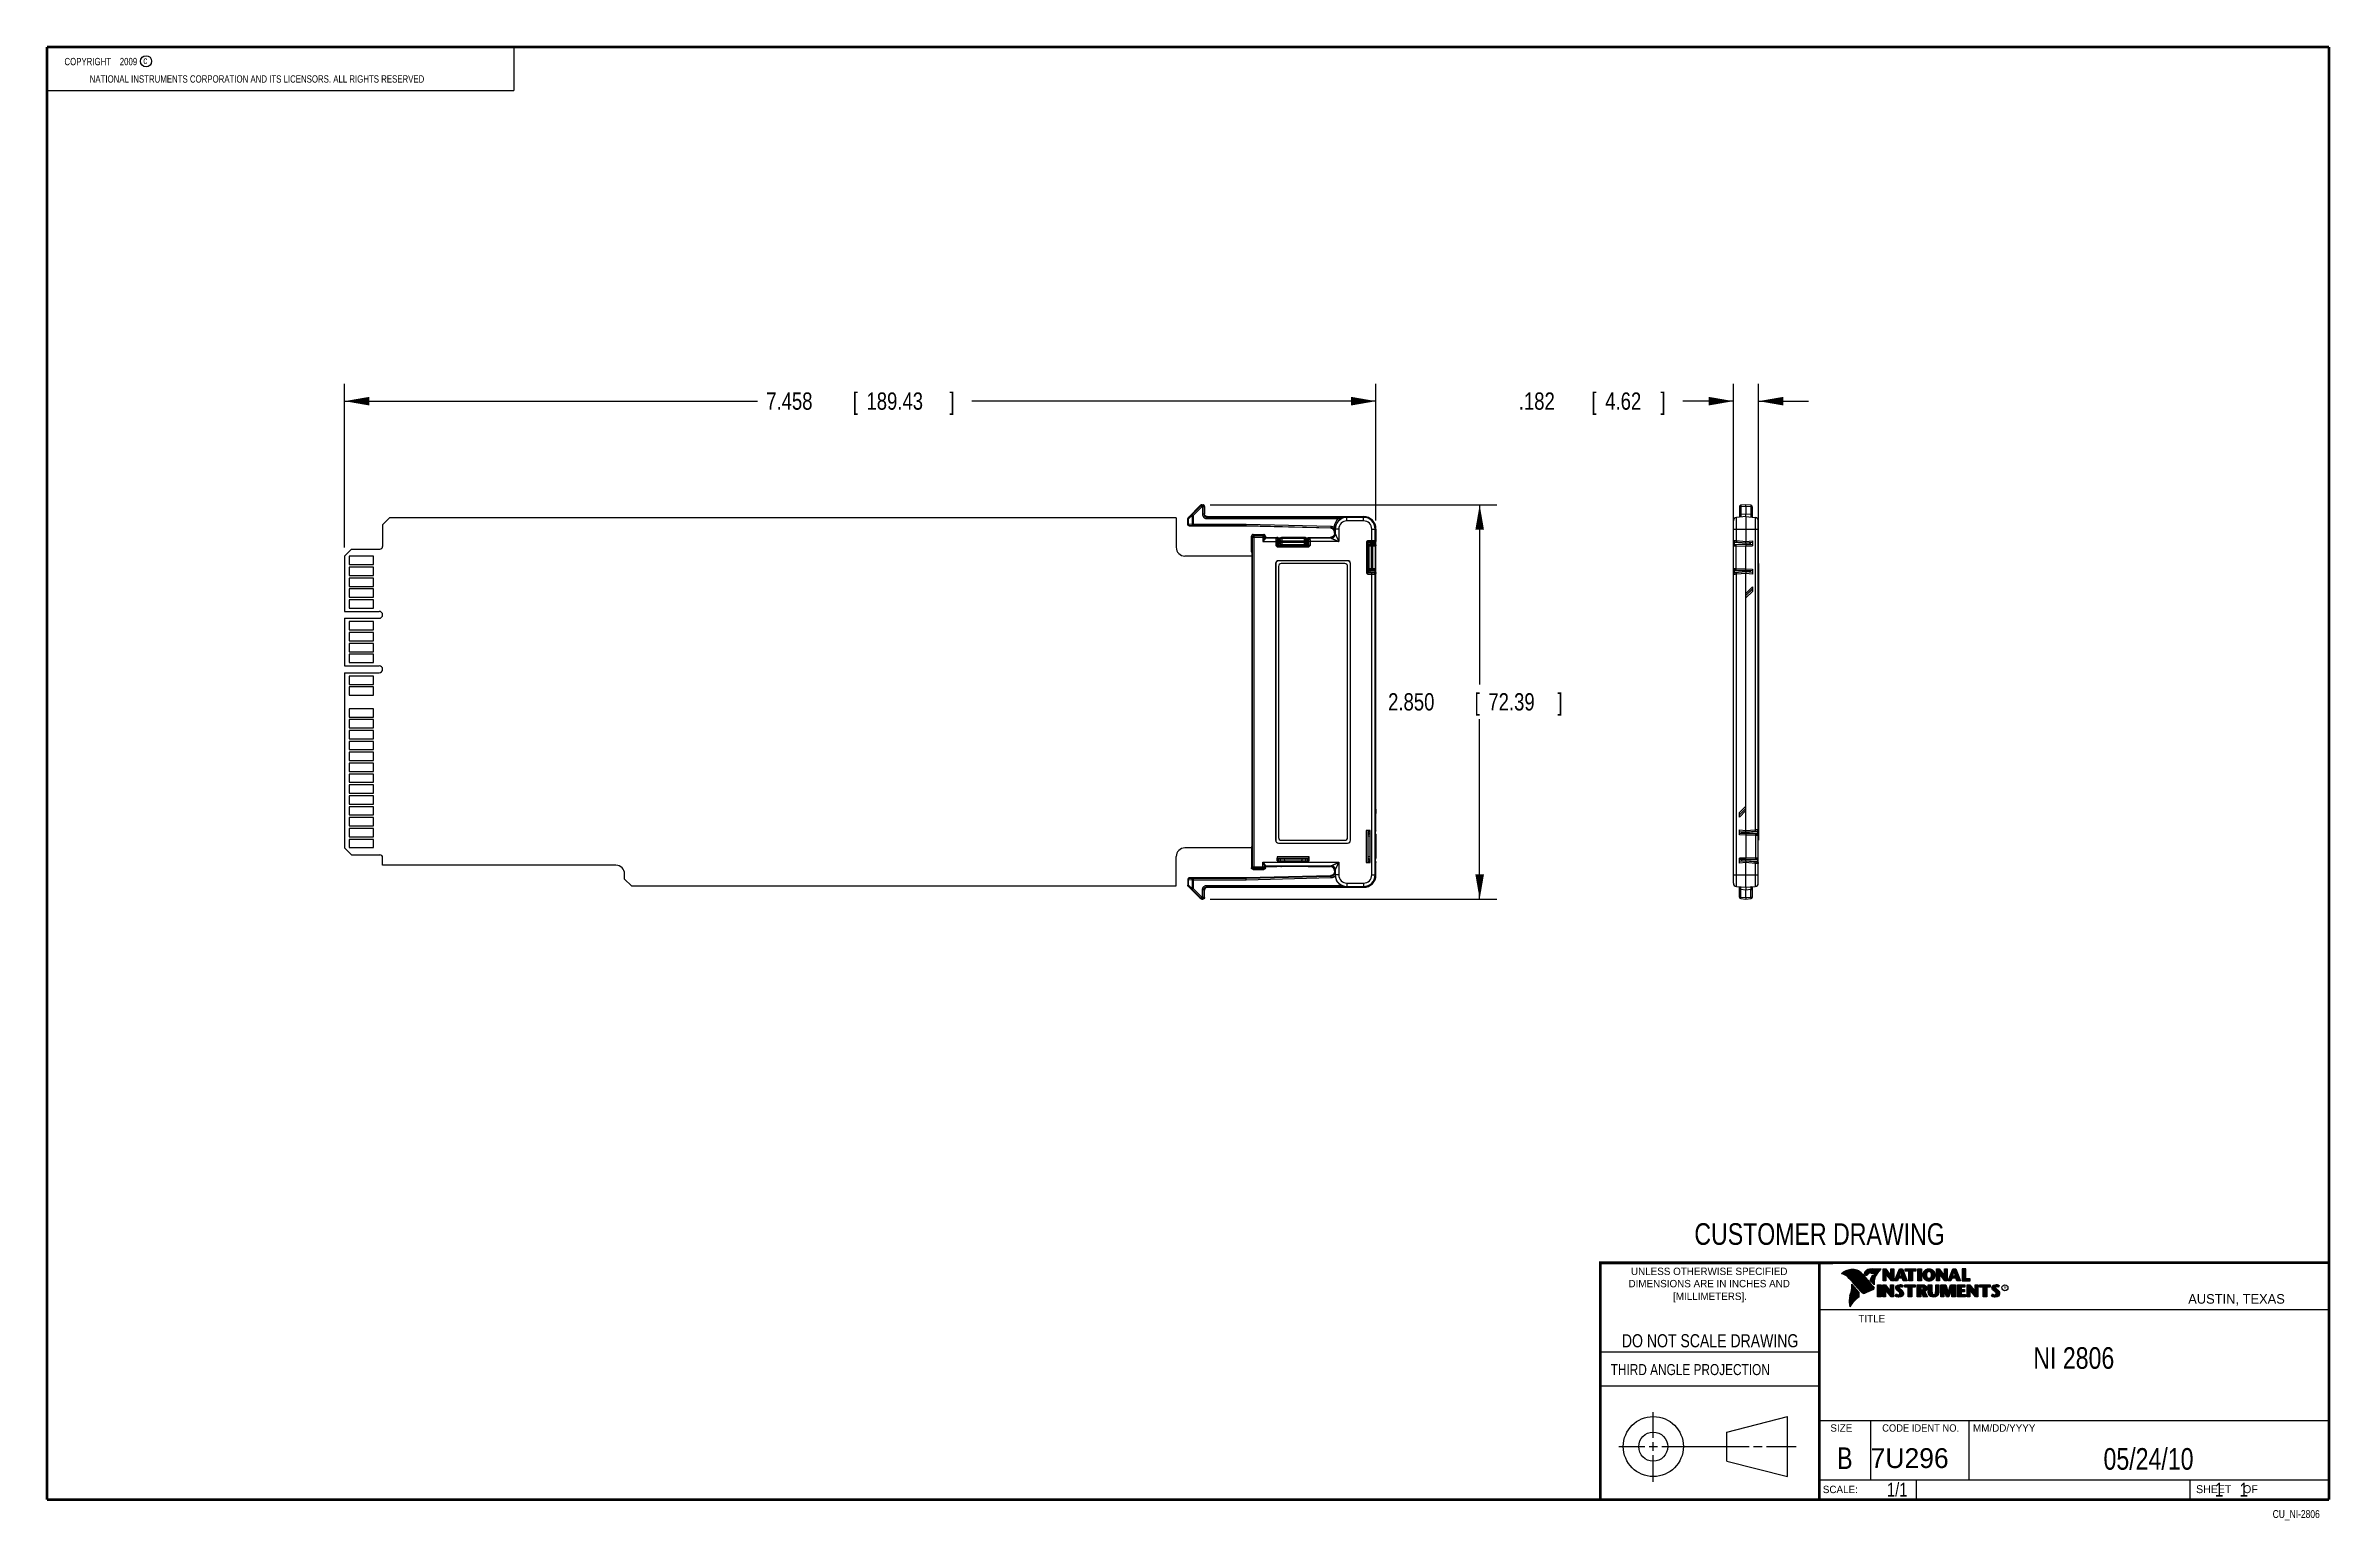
# Model space of a CAD drawing. Header units: inches. Extents: x 0.2 to 16.8, y 0.1 to 10.8.
import ezdxf
from ezdxf.enums import TextEntityAlignment as Align

# ---------------------------------------------------------------- set-up
doc = ezdxf.new("R2010")
doc.units = ezdxf.units.IN
doc.header["$LTSCALE"] = 0.935
doc.header["$MEASUREMENT"] = 0
doc.layers.get('0').update_dxf_attribs({"linetype": 'CONTINUOUS'})
doc.layers.add('DIMENSIONS', color=7, linetype='CONTINUOUS')
doc.styles.get("Standard").update_dxf_attribs({"font": 'txt', "width": 0.8})
doc.dimstyles.new('DIMSTYLE_1', dxfattribs={"dimtxt": 0.125, "dimasz": 0.18, "dimexe": 0.18, "dimexo": 0.0625, "dimgap": 0.09, "dimtad": 0, "dimtih": 1, "dimtoh": 1, "dimdec": 3, "dimzin": 4, "dimdsep": 46, "dimtxsty": 'STANDARD', "dimblk": '_FILLED', "dimblk1": '_FILLED', "dimblk2": '_FILLED', "dimcen": 0.09, "dimadec": 0, "dimazin": 0, "dimtp": 0.01, "dimtm": 0.01, "dimtfac": 1, "dimtdec": 3, "dimtofl": 0, "dimtmove": 0, "dimatfit": 3, "dimldrblk": '_FILLED', "dimfxl": 1, "dimtolj": 1, "dimtzin": 4, "dimarcsym": 0})

msp = doc.modelspace()

# ---------------------------------------------------------------- texts
at = {"color": 2, "linetype": 'CONTINUOUS', "width": 0.8}
for s, height, p in [('c', 0.053, (0.946, 10.6363)), ('NATIONAL INSTRUMENTS CORPORATION AND ITS LICENSORS. ALL RIGHTS RESERVED', 0.053, (0.5583, 10.5016)), ('THIRD ANGLE PROJECTION', 0.08, (11.5564, 1.1584))]:
    msp.add_text(s, height=height, dxfattribs=at).set_placement(p)
at = {"color": 7, "linetype": 'CONTINUOUS', "width": 0.8}
for s, height, p in [('CUSTOMER DRAWING', 0.15625, (13.0668, 2.1001)), ('DO NOT SCALE DRAWING', 0.095, (12.2754, 1.3592)), ('B', 0.1562, (13.2497, 0.4798))]:
    msp.add_text(s, height=height, dxfattribs=at).set_placement(p, align=Align.CENTER)
at = {"color": 2, "linetype": 'CONTINUOUS'}
for s, p in [('DIMENSIONS ARE IN INCHES AND', (12.2688, 1.7933)), ('UNLESS OTHERWISE SPECIFIED', (12.2688, 1.8819)), ('[MILLIMETERS].', (12.2746, 1.7015))]:
    msp.add_text(s, height=0.053254, dxfattribs=at).set_placement(p, align=Align.CENTER)
for s, height, p in [('R', 0.0217, (14.3971, 1.7782)), ('AUSTIN, TEXAS', 0.069617, (15.7327, 1.6745)), ('TITLE', 0.05325, (13.3474, 1.5397)), ('SIZE', 0.05325, (13.1451, 0.7494)), ('MM/DD/YYYY', 0.05325, (14.1765, 0.7494)), ('SCALE:', 0.05325, (13.0904, 0.3053)), ('SHEET    OF', 0.057262, (15.7892, 0.3052))]:
    msp.add_text(s, height=height, dxfattribs=at).set_placement(p)
at = {"color": 2, "linetype": 'CONTINUOUS', "width": 0.95}
msp.add_text('CODE IDENT NO.', height=0.053254, dxfattribs=at).set_placement((13.7978, 0.7494), align=Align.CENTER)
at = {"color": 7, "linetype": 'CONTINUOUS'}
msp.add_text('7U296', height=0.14316, dxfattribs=at).set_placement((13.4363, 0.4866))
at = {"color": 7, "linetype": 'CONTINUOUS', "width": 0.8}
msp.add_text('1/1', height=0.1, dxfattribs=at).set_placement((13.7025, 0.2805), align=Align.RIGHT)
at = {"color": 2, "linetype": 'CONTINUOUS', "width": 0.8}
msp.add_text('CU_NI-2806', height=0.05726, dxfattribs=at).set_placement((16.6837, 0.1254), align=Align.RIGHT)
at = {"color": 2, "linetype": 'CONTINUOUS', "insert": (0.3125, 10.6805), "char_height": 0.053, "width": 0.8904, "attachment_point": 1}
msp.add_mtext('    COPYRIGHT    2009', dxfattribs=at)
at = {"color": 7, "linetype": 'CONTINUOUS'}
for s, insert, char_height, width, attachment_point in [('NI 2806\\P ', (14.9051, 1.3603), 0.15625, 0.875, 2), ('05/24/10 ', (15.4455, 0.6307), 0.15625, 1.125, 2), ('    1    1', (15.8075, 0.3805), 0.1, 0.8, 1)]:
    msp.add_mtext(s, dxfattribs=dict(at, insert=insert, char_height=char_height, width=width, attachment_point=attachment_point))

# ---------------------------------------------------------------- blocks, each defined once
blk = doc.blocks.new('_FILLED')
at = {"color": 0, "linetype": 'BYBLOCK'}
blk.add_solid([(0, 0), (-1, 0.174), (-1, -0.174)], dxfattribs=at)
blk = doc.blocks.new('*D0')
at = {"layer": 'DIMENSIONS', "color": 2, "linetype": 'CONTINUOUS'}
for p, q in [((2.401, 7.142), (2.401, 8.324)), ((9.859, 7.337), (9.859, 8.324)), ((2.401, 8.199), (5.387, 8.199)), ((9.859, 8.199), (6.937, 8.199))]:
    blk.add_line(p, q, dxfattribs=at)
at = {"layer": 'DIMENSIONS', "color": 2, "linetype": 'CONTINUOUS', "xscale": 0.18, "yscale": 0.18, "zscale": 0.18, "rotation": 180}
blk.add_blockref('_FILLED', (2.401, 8.199), dxfattribs=at)
at = {"layer": 'DIMENSIONS', "color": 2, "linetype": 'CONTINUOUS', "xscale": 0.18, "yscale": 0.18, "zscale": 0.18}
blk.add_blockref('_FILLED', (9.859, 8.199), dxfattribs=at)
at = {"layer": 'DIMENSIONS', "color": 2, "linetype": 'CONTINUOUS', "width": 0.8}
for s, p in [('7.458', (5.45, 8.137)), ('[', (6.075, 8.137)), ('189.43', (6.175, 8.137)), (']', (6.775, 8.137))]:
    blk.add_text(s, height=0.125, dxfattribs=at).set_placement(p)
blk = doc.blocks.new('*D1')
at = {"layer": 'DIMENSIONS', "color": 2, "linetype": 'CONTINUOUS'}
for p, q in [((8.661, 7.449), (10.734, 7.449)), ((10.609, 7.449), (10.609, 6.151)), ((10.609, 4.599), (10.609, 5.901)), ((8.661, 4.599), (10.734, 4.599))]:
    blk.add_line(p, q, dxfattribs=at)
at = {"layer": 'DIMENSIONS', "color": 2, "linetype": 'CONTINUOUS', "xscale": 0.18, "yscale": 0.18, "zscale": 0.18}
for p, rotation in [((10.609, 7.449), 90), ((10.609, 4.599), 270)]:
    blk.add_blockref('_FILLED', p, dxfattribs=dict(at, rotation=rotation))
at = {"layer": 'DIMENSIONS', "color": 2, "linetype": 'CONTINUOUS', "width": 0.8}
for s, p in [('2.850', (9.947, 5.963)), ('[', (10.572, 5.963)), ('72.39', (10.672, 5.963)), (']', (11.172, 5.963))]:
    blk.add_text(s, height=0.125, dxfattribs=at).set_placement(p)
blk = doc.blocks.new('*D2')
at = {"layer": 'DIMENSIONS', "color": 2, "linetype": 'CONTINUOUS'}
for p, q in [((12.444, 7.009), (12.444, 8.324)), ((12.626, 7.027), (12.626, 8.324)), ((12.444, 8.199), (12.079, 8.199)), ((12.626, 8.199), (12.986, 8.199))]:
    blk.add_line(p, q, dxfattribs=at)
at = {"layer": 'DIMENSIONS', "color": 2, "linetype": 'CONTINUOUS', "xscale": 0.18, "yscale": 0.18, "zscale": 0.18}
blk.add_blockref('_FILLED', (12.444, 8.199), dxfattribs=at)
at = {"layer": 'DIMENSIONS', "color": 2, "linetype": 'CONTINUOUS', "xscale": 0.18, "yscale": 0.18, "zscale": 0.18, "rotation": 180}
blk.add_blockref('_FILLED', (12.626, 8.199), dxfattribs=at)
at = {"layer": 'DIMENSIONS', "color": 2, "linetype": 'CONTINUOUS', "width": 0.8}
for s, p in [('.182', (10.892, 8.137)), ('[', (11.417, 8.137)), ('4.62', (11.517, 8.137)), (']', (11.917, 8.137))]:
    blk.add_text(s, height=0.125, dxfattribs=at).set_placement(p)

# ---------------------------------------------------------------- dimensions: what is measured, and where the dimension line sits
at = {"layer": 'DIMENSIONS', "color": 2, "linetype": 'CONTINUOUS'}
dim = msp.add_linear_dim(base=(9.8594, 8.1995), p1=(2.4014, 7.142), p2=(9.8594, 7.337), dimstyle='DIMSTYLE_1', dxfattribs=at)
dim.commit()
dim.dimension.update_dxf_attribs({"geometry": '*D0', "text_midpoint": (6.1622, 8.1995), "dimtype": 160})
for base, p1, p2, angle, picture, middle in [((12.4439, 8.1995), (12.6259, 7.027), (12.4439, 7.009), 180, '*D2', (11.4543, 8.1995)), ((10.6094, 7.4495), (8.6614, 4.5995), (8.6614, 7.4495), 90, '*D1', (10.6094, 6.0259))]:
    dim = msp.add_linear_dim(base=base, p1=p1, p2=p2, angle=angle, dimstyle='DIMSTYLE_1', dxfattribs=at)
    dim.commit()
    dim.dimension.update_dxf_attribs({"geometry": picture, "text_midpoint": middle, "dimtype": 160})

# ---------------------------------------------------------------- linework, layer by layer
at = {"color": 2, "linetype": 'CONTINUOUS'}
for p, q in [((0.25, 10.7586), (3.625, 10.7586)), ((0.25, 10.7586), (0.25, 10.4456)), ((3.625, 10.7586), (3.625, 10.4456)), ((0.25, 10.4456), (3.625, 10.4456)), ((13.0652, 1.9695), (16.745, 1.9695)), ((13.0652, 1.9695), (13.0652, 0.2605)), ((13.2311, 1.8934), (13.2311, 1.8949)), ((13.2347, 1.8921), (13.2347, 1.8972)), ((13.2382, 1.8907), (13.2382, 1.8994)), ((13.2418, 1.8892), (13.2418, 1.9015)), ((13.2453, 1.8876), (13.2453, 1.9035)), ((13.2489, 1.8858), (13.2489, 1.9054)), ((13.2524, 1.8839), (13.2524, 1.9069)), ((13.256, 1.8818), (13.256, 1.9084)), ((13.2596, 1.8796), (13.2596, 1.9098)), ((13.2631, 1.8772), (13.2631, 1.9111)), ((13.2667, 1.8747), (13.2667, 1.9124)), ((13.2702, 1.872), (13.2702, 1.9135)), ((13.2738, 1.869), (13.2738, 1.9146)), ((13.2773, 1.8658), (13.2773, 1.9155)), ((13.2809, 1.8624), (13.2809, 1.9164)), ((13.2844, 1.8587), (13.2844, 1.9173)), ((13.288, 1.8549), (13.288, 1.9181)), ((13.2915, 1.851), (13.2915, 1.9188)), ((13.2951, 1.8471), (13.2951, 1.9194)), ((13.2987, 1.8431), (13.2987, 1.9198)), ((13.3022, 1.8391), (13.3022, 1.92)), ((13.3058, 1.8351), (13.3058, 1.9201)), ((13.3093, 1.8311), (13.3093, 1.9201)), ((13.3129, 1.827), (13.3129, 1.9199)), ((13.3164, 1.8229), (13.3164, 1.9196)), ((13.32, 1.8188), (13.32, 1.9192)), ((13.3235, 1.8146), (13.3235, 1.9186)), ((13.3271, 1.8104), (13.3271, 1.9179)), ((13.3306, 1.8062), (13.3306, 1.9172)), ((13.3342, 1.802), (13.3342, 1.9163)), ((13.3378, 1.7978), (13.3378, 1.9151)), ((13.3413, 1.7937), (13.3413, 1.9138)), ((13.3449, 1.7897), (13.3449, 1.9122)), ((13.3484, 1.7856), (13.3484, 1.9103)), ((13.352, 1.7817), (13.352, 1.9081)), ((13.3555, 1.7778), (13.3555, 1.9055)), ((13.3591, 1.7739), (13.3591, 1.9026)), ((13.3626, 1.7701), (13.3626, 1.8991)), ((13.3662, 1.7663), (13.3662, 1.8952)), ((13.3697, 1.7625), (13.3697, 1.8915)), ((13.3733, 1.7588), (13.3733, 1.8878)), ((13.3769, 1.7556), (13.3769, 1.8841)), ((13.3804, 1.7529), (13.3804, 1.8803)), ((13.384, 1.7512), (13.384, 1.8766)), ((13.3875, 1.7509), (13.3875, 1.8728)), ((13.4022, 1.878), (13.3901, 1.8922)), ((13.3911, 1.7518), (13.3911, 1.8691)), ((13.4029, 1.881), (13.3927, 1.893)), ((13.3946, 1.8908), (13.3946, 1.8999)), ((13.3946, 1.7533), (13.3946, 1.8653)), ((13.3982, 1.8866), (13.3982, 1.9062)), ((13.3982, 1.7548), (13.3982, 1.8615)), ((13.4017, 1.8824), (13.4017, 1.9101)), ((13.4017, 1.7563), (13.4017, 1.8574)), ((13.4053, 1.8823), (13.4053, 1.9129)), ((13.4053, 1.7578), (13.4053, 1.8531)), ((13.4088, 1.8844), (13.4088, 1.915)), ((13.4088, 1.7593), (13.4088, 1.8488)), ((13.4124, 1.887), (13.4124, 1.9167)), ((13.4124, 1.7609), (13.4124, 1.8445)), ((13.4159, 1.89), (13.4159, 1.9182)), ((13.4159, 1.7625), (13.4159, 1.8402)), ((13.4195, 1.8937), (13.4195, 1.9193)), ((13.4195, 1.7641), (13.4195, 1.8359)), ((13.4231, 1.8964), (13.4231, 1.9203)), ((13.4231, 1.7657), (13.4231, 1.8316)), ((13.4266, 1.8982), (13.4266, 1.9209)), ((13.4266, 1.7674), (13.4266, 1.8273)), ((13.4302, 1.8995), (13.4302, 1.9214)), ((13.4302, 1.7691), (13.4302, 1.823)), ((13.4414, 1.8328), (13.4319, 1.8437)), ((13.4337, 1.8997), (13.4337, 1.922)), ((13.4337, 1.7708), (13.4337, 1.8187)), ((13.4433, 1.8344), (13.4349, 1.844)), ((13.4373, 1.8991), (13.4373, 1.9224)), ((13.4373, 1.8413), (13.4373, 1.8491)), ((13.4408, 1.898), (13.4408, 1.9228)), ((13.4408, 1.8372), (13.4408, 1.8572)), ((13.4444, 1.8972), (13.4444, 1.9231)), ((13.4444, 1.8331), (13.4444, 1.8665)), ((13.4479, 1.8969), (13.4479, 1.9234)), ((13.4479, 1.8288), (13.4479, 1.873)), ((13.4515, 1.8966), (13.4515, 1.9236)), ((13.4515, 1.8247), (13.4515, 1.8764)), ((13.4529, 1.9261), (13.5132, 1.9271)), ((13.453, 1.9236), (13.5067, 1.9245)), ((13.455, 1.8965), (13.455, 1.9237)), ((13.455, 1.8207), (13.455, 1.878)), ((13.4586, 1.8964), (13.4586, 1.9237)), ((13.4586, 1.8303), (13.4586, 1.879)), ((13.4622, 1.8957), (13.4622, 1.9238)), ((13.4622, 1.8535), (13.4622, 1.8795)), ((13.4657, 1.8935), (13.4657, 1.9238)), ((13.4657, 1.8636), (13.4657, 1.8798)), ((13.4693, 1.872), (13.4693, 1.9239)), ((13.4728, 1.8794), (13.4728, 1.9239)), ((13.4764, 1.8859), (13.4764, 1.924)), ((13.4799, 1.8919), (13.4799, 1.924)), ((13.4835, 1.8973), (13.4835, 1.9241)), ((13.487, 1.9023), (13.487, 1.9242)), ((13.4906, 1.9069), (13.4906, 1.9242)), ((13.4941, 1.9112), (13.4941, 1.9243)), ((13.4977, 1.9153), (13.4977, 1.9243)), ((13.5013, 1.9191), (13.5013, 1.9244)), ((13.5261, 1.9263), (13.5451, 1.9263)), ((13.5261, 1.839), (13.5261, 1.9263)), ((13.5466, 1.839), (13.5261, 1.839)), ((13.5286, 1.9237), (13.5439, 1.9237)), ((13.5286, 1.8415), (13.5286, 1.9237)), ((13.5441, 1.8415), (13.5286, 1.8415)), ((13.5332, 1.8415), (13.5332, 1.9237)), ((13.5367, 1.8415), (13.5367, 1.9237)), ((13.5402, 1.8415), (13.5402, 1.9237)), ((13.5441, 1.8976), (13.5437, 1.9237)), ((13.5439, 1.9237), (13.5854, 1.869)), ((13.5873, 1.8415), (13.5441, 1.8976)), ((13.5441, 1.8976), (13.5441, 1.8415)), ((13.5451, 1.9263), (13.5829, 1.8765)), ((13.586, 1.839), (13.5466, 1.8902)), ((13.5466, 1.8902), (13.5466, 1.839)), ((13.5471, 1.8936), (13.5471, 1.9194)), ((13.5506, 1.8891), (13.5506, 1.9149)), ((13.5541, 1.8846), (13.5541, 1.9103)), ((13.5576, 1.8801), (13.5576, 1.9057)), ((13.561, 1.8756), (13.561, 1.9011)), ((13.5645, 1.8711), (13.5645, 1.8965)), ((13.568, 1.8665), (13.568, 1.8919)), ((13.5715, 1.862), (13.5715, 1.8874)), ((13.575, 1.8575), (13.575, 1.8828)), ((13.5784, 1.853), (13.5784, 1.8782)), ((13.5819, 1.8485), (13.5819, 1.8736)), ((13.5829, 1.9263), (13.6036, 1.9263)), ((13.5829, 1.8765), (13.5829, 1.9263)), ((13.5854, 1.9237), (13.6011, 1.9237)), ((13.5854, 1.869), (13.5854, 1.9237)), ((13.5854, 1.844), (13.5854, 1.869)), ((13.6036, 1.839), (13.586, 1.839)), ((13.6011, 1.8415), (13.5873, 1.8415)), ((13.5889, 1.8415), (13.5889, 1.9237)), ((13.5923, 1.8415), (13.5923, 1.9237)), ((13.5958, 1.8415), (13.5958, 1.9237)), ((13.5993, 1.8415), (13.5993, 1.9237)), ((13.6011, 1.9237), (13.6011, 1.8415)), ((13.6036, 1.9263), (13.6036, 1.839)), ((13.6088, 1.839), (13.6444, 1.9262)), ((13.6294, 1.839), (13.6088, 1.839)), ((13.6125, 1.8415), (13.6461, 1.9237)), ((13.6277, 1.8415), (13.6125, 1.8415)), ((13.6167, 1.8415), (13.6167, 1.8516)), ((13.6201, 1.8415), (13.6201, 1.8601)), ((13.6236, 1.8415), (13.6236, 1.8686)), ((13.6271, 1.8415), (13.6271, 1.8771)), ((13.6361, 1.8623), (13.6277, 1.8415)), ((13.6378, 1.8598), (13.6294, 1.839)), ((13.6306, 1.8486), (13.6306, 1.8857)), ((13.634, 1.8573), (13.634, 1.8942)), ((13.6665, 1.8623), (13.6361, 1.8623)), ((13.6375, 1.8623), (13.6375, 1.9027)), ((13.6647, 1.8598), (13.6378, 1.8598)), ((13.6388, 1.8711), (13.65, 1.9073)), ((13.6639, 1.8711), (13.6388, 1.8711)), ((13.641, 1.8781), (13.641, 1.9112)), ((13.641, 1.8623), (13.641, 1.8711)), ((13.6423, 1.8736), (13.6519, 1.9048)), ((13.6606, 1.8736), (13.6423, 1.8736)), ((13.6444, 1.9262), (13.6664, 1.9262)), ((13.6445, 1.8893), (13.6445, 1.9197)), ((13.6445, 1.8623), (13.6445, 1.8711)), ((13.6461, 1.9237), (13.6647, 1.9237)), ((13.6479, 1.9006), (13.6479, 1.9237)), ((13.6479, 1.8623), (13.6479, 1.8711)), ((13.65, 1.9073), (13.6541, 1.9073)), ((13.6514, 1.9073), (13.6514, 1.9237)), ((13.6514, 1.8623), (13.6514, 1.8711)), ((13.6519, 1.9048), (13.6521, 1.9048)), ((13.6521, 1.9048), (13.6606, 1.8736)), ((13.6541, 1.9073), (13.6639, 1.8711)), ((13.6549, 1.9043), (13.6549, 1.9237)), ((13.6549, 1.8623), (13.6549, 1.8711)), ((13.6584, 1.8915), (13.6584, 1.9237)), ((13.6584, 1.8623), (13.6584, 1.8711)), ((13.6618, 1.8787), (13.6618, 1.9237)), ((13.6618, 1.8623), (13.6618, 1.8711)), ((13.6647, 1.9237), (13.6959, 1.8415)), ((13.6717, 1.839), (13.6647, 1.8598)), ((13.6653, 1.8623), (13.6653, 1.922)), ((13.6664, 1.9262), (13.6995, 1.839)), ((13.6735, 1.8415), (13.6665, 1.8623)), ((13.6688, 1.8555), (13.6688, 1.9128)), ((13.6995, 1.839), (13.6717, 1.839)), ((13.6723, 1.8452), (13.6723, 1.9037)), ((13.6959, 1.8415), (13.6735, 1.8415)), ((13.6757, 1.8415), (13.6757, 1.8945)), ((13.6792, 1.8415), (13.6792, 1.8854)), ((13.6827, 1.8415), (13.6827, 1.8762)), ((13.6862, 1.8415), (13.6862, 1.8671)), ((13.6866, 1.9262), (13.7634, 1.9262)), ((13.6866, 1.9099), (13.6866, 1.9262)), ((13.7118, 1.9099), (13.6866, 1.9099)), ((13.6891, 1.9237), (13.7609, 1.9237)), ((13.6891, 1.9125), (13.6891, 1.9237)), ((13.7143, 1.9125), (13.6891, 1.9125)), ((13.6896, 1.8415), (13.6896, 1.8579)), ((13.6931, 1.9125), (13.6931, 1.9237)), ((13.6931, 1.8415), (13.6931, 1.8488)), ((13.6966, 1.9125), (13.6966, 1.9237)), ((13.7001, 1.9125), (13.7001, 1.9237)), ((13.7035, 1.9125), (13.7035, 1.9237)), ((13.707, 1.9125), (13.707, 1.9237)), ((13.7105, 1.9125), (13.7105, 1.9237)), ((13.7118, 1.839), (13.7118, 1.9099)), ((13.7382, 1.839), (13.7118, 1.839)), ((13.7143, 1.9125), (13.714, 1.9237)), ((13.7143, 1.8415), (13.7143, 1.9125)), ((13.7357, 1.8415), (13.7143, 1.8415)), ((13.7174, 1.8415), (13.7174, 1.9237)), ((13.7209, 1.8415), (13.7209, 1.9237)), ((13.7244, 1.8415), (13.7244, 1.9237)), ((13.7279, 1.8415), (13.7279, 1.9237)), ((13.7313, 1.8415), (13.7313, 1.9237)), ((13.7357, 1.9125), (13.7348, 1.9237)), ((13.7609, 1.9125), (13.7357, 1.9125)), ((13.7357, 1.9125), (13.7357, 1.8415)), ((13.7634, 1.9099), (13.7382, 1.9099)), ((13.7382, 1.9099), (13.7382, 1.839)), ((13.7383, 1.9125), (13.7383, 1.9237)), ((13.7418, 1.9125), (13.7418, 1.9237)), ((13.7452, 1.9125), (13.7452, 1.9237)), ((13.7487, 1.9125), (13.7487, 1.9237)), ((13.7522, 1.9125), (13.7522, 1.9237)), ((13.7557, 1.9125), (13.7557, 1.9237)), ((13.7591, 1.9125), (13.7591, 1.9237)), ((13.7609, 1.9237), (13.7609, 1.9125)), ((13.7634, 1.9262), (13.7634, 1.9099)), ((13.7768, 1.9262), (13.8031, 1.9262)), ((13.7768, 1.839), (13.7768, 1.9262)), ((13.8031, 1.839), (13.7768, 1.839)), ((13.7794, 1.9237), (13.8006, 1.9237)), ((13.7794, 1.8415), (13.7794, 1.9237)), ((13.8006, 1.8415), (13.7794, 1.8415)), ((13.7835, 1.8415), (13.7835, 1.9237)), ((13.787, 1.8415), (13.787, 1.9237)), ((13.7904, 1.8415), (13.7904, 1.9237)), ((13.7939, 1.8415), (13.7939, 1.9237)), ((13.7974, 1.8415), (13.7974, 1.9237)), ((13.8006, 1.9237), (13.8006, 1.8415)), ((13.8031, 1.9262), (13.8031, 1.839)), ((13.8154, 1.8853), (13.8155, 1.8871)), ((13.8154, 1.8834), (13.8154, 1.8853)), ((13.8154, 1.8816), (13.8154, 1.8834)), ((13.8155, 1.8797), (13.8154, 1.8816)), ((13.8155, 1.8871), (13.8157, 1.8889)), ((13.8157, 1.8779), (13.8155, 1.8797)), ((13.8157, 1.8889), (13.8159, 1.8907)), ((13.8159, 1.876), (13.8157, 1.8779)), ((13.8159, 1.8907), (13.8161, 1.8924)), ((13.8162, 1.8742), (13.8159, 1.876)), ((13.8161, 1.8924), (13.8165, 1.8941)), ((13.8166, 1.8724), (13.8162, 1.8742)), ((13.8165, 1.8941), (13.8169, 1.8958)), ((13.817, 1.8706), (13.8166, 1.8724)), ((13.8169, 1.8958), (13.8174, 1.8975)), ((13.8174, 1.8689), (13.817, 1.8706)), ((13.8174, 1.8975), (13.8179, 1.8991)), ((13.8179, 1.8672), (13.8174, 1.8689)), ((13.8179, 1.8991), (13.8185, 1.9006)), ((13.8179, 1.8852), (13.818, 1.8869)), ((13.8179, 1.8834), (13.8179, 1.8852)), ((13.818, 1.8817), (13.8179, 1.8834)), ((13.8185, 1.8655), (13.8179, 1.8672)), ((13.818, 1.8869), (13.8182, 1.8886)), ((13.8181, 1.8799), (13.818, 1.8817)), ((13.8182, 1.8781), (13.8181, 1.8799)), ((13.8182, 1.8886), (13.8184, 1.8903)), ((13.8184, 1.8764), (13.8182, 1.8781)), ((13.8184, 1.8903), (13.8186, 1.892)), ((13.8187, 1.8746), (13.8184, 1.8764)), ((13.8185, 1.9006), (13.8191, 1.9021)), ((13.8191, 1.8639), (13.8185, 1.8655)), ((13.8186, 1.892), (13.819, 1.8936)), ((13.8191, 1.8729), (13.8187, 1.8746)), ((13.819, 1.8936), (13.8193, 1.8952)), ((13.8191, 1.9021), (13.8198, 1.9036)), ((13.8194, 1.8712), (13.8191, 1.8729)), ((13.8198, 1.8623), (13.8191, 1.8639)), ((13.8193, 1.8952), (13.8198, 1.8967)), ((13.8199, 1.8696), (13.8194, 1.8712)), ((13.8198, 1.9036), (13.8206, 1.9051)), ((13.8198, 1.8967), (13.8203, 1.8982)), ((13.8205, 1.8607), (13.8198, 1.8623)), ((13.8204, 1.8679), (13.8199, 1.8696)), ((13.8203, 1.8982), (13.8208, 1.8997)), ((13.8209, 1.8664), (13.8204, 1.8679)), ((13.8213, 1.8592), (13.8205, 1.8607)), ((13.8206, 1.9051), (13.8214, 1.9065)), ((13.8208, 1.8997), (13.8214, 1.9011)), ((13.8209, 1.8664), (13.8208, 1.8997)), ((13.8215, 1.8648), (13.8209, 1.8664)), ((13.8221, 1.8578), (13.8213, 1.8592)), ((13.8214, 1.9065), (13.8223, 1.9079)), ((13.8214, 1.9011), (13.8221, 1.9025)), ((13.8221, 1.8633), (13.8215, 1.8648)), ((13.8221, 1.9025), (13.8228, 1.9038)), ((13.8228, 1.8619), (13.8221, 1.8633)), ((13.823, 1.8563), (13.8221, 1.8578)), ((13.8223, 1.9079), (13.8232, 1.9092)), ((13.8228, 1.9038), (13.8236, 1.9052)), ((13.8235, 1.8604), (13.8228, 1.8619)), ((13.8239, 1.855), (13.823, 1.8563)), ((13.8232, 1.9092), (13.8243, 1.9106)), ((13.8243, 1.8591), (13.8235, 1.8604)), ((13.8236, 1.9052), (13.8244, 1.9065)), ((13.8249, 1.8536), (13.8239, 1.855)), ((13.8243, 1.9106), (13.8253, 1.9119)), ((13.8243, 1.8591), (13.8244, 1.9065)), ((13.8251, 1.8577), (13.8243, 1.8591)), ((13.8244, 1.9065), (13.8253, 1.9077)), ((13.826, 1.8523), (13.8249, 1.8536)), ((13.826, 1.8564), (13.8251, 1.8577)), ((13.8253, 1.9119), (13.8265, 1.9132)), ((13.8253, 1.9077), (13.8262, 1.909)), ((13.8269, 1.8552), (13.826, 1.8564)), ((13.8271, 1.8511), (13.826, 1.8523)), ((13.8262, 1.909), (13.8273, 1.9102)), ((13.8265, 1.9132), (13.8276, 1.9144)), ((13.8279, 1.854), (13.8269, 1.8552)), ((13.8282, 1.8499), (13.8271, 1.8511)), ((13.8273, 1.9102), (13.8283, 1.9114)), ((13.8276, 1.9144), (13.8288, 1.9156)), ((13.8279, 1.854), (13.8283, 1.9114)), ((13.8289, 1.8528), (13.8279, 1.854)), ((13.8294, 1.8487), (13.8282, 1.8499)), ((13.8283, 1.9114), (13.8294, 1.9126)), ((13.8288, 1.9156), (13.8301, 1.9167)), ((13.83, 1.8517), (13.8289, 1.8528)), ((13.8294, 1.9126), (13.8306, 1.9137)), ((13.8306, 1.8476), (13.8294, 1.8487)), ((13.8311, 1.8506), (13.83, 1.8517)), ((13.8301, 1.9167), (13.8314, 1.9178)), ((13.8306, 1.9137), (13.8318, 1.9148)), ((13.8319, 1.8466), (13.8306, 1.8476)), ((13.8311, 1.8506), (13.8318, 1.9148)), ((13.8323, 1.8496), (13.8311, 1.8506)), ((13.8314, 1.9178), (13.8327, 1.9188)), ((13.8318, 1.9148), (13.833, 1.9158)), ((13.8332, 1.8456), (13.8319, 1.8466)), ((13.8335, 1.8486), (13.8323, 1.8496)), ((13.8327, 1.9188), (13.834, 1.9198)), ((13.833, 1.9158), (13.8342, 1.9168)), ((13.8346, 1.8447), (13.8332, 1.8456)), ((13.8347, 1.8477), (13.8335, 1.8486)), ((13.834, 1.9198), (13.8354, 1.9207)), ((13.8342, 1.9168), (13.8355, 1.9177)), ((13.836, 1.8438), (13.8346, 1.8447)), ((13.8347, 1.8477), (13.8355, 1.9177)), ((13.836, 1.8468), (13.8347, 1.8477)), ((13.8354, 1.9207), (13.8368, 1.9215)), ((13.8355, 1.9177), (13.8368, 1.9185)), ((13.8373, 1.846), (13.836, 1.8468)), ((13.8374, 1.843), (13.836, 1.8438)), ((13.8368, 1.9215), (13.8382, 1.9223)), ((13.8368, 1.9185), (13.8381, 1.9193)), ((13.8386, 1.8452), (13.8373, 1.846)), ((13.839, 1.8423), (13.8374, 1.843)), ((13.8381, 1.9193), (13.8394, 1.92)), ((13.8386, 1.8452), (13.8381, 1.9193)), ((13.8382, 1.9223), (13.8397, 1.923)), ((13.84, 1.8445), (13.8386, 1.8452)), ((13.8405, 1.8416), (13.839, 1.8423)), ((13.8394, 1.92), (13.8408, 1.9207)), ((13.8397, 1.923), (13.8412, 1.9237)), ((13.8397, 1.8857), (13.8398, 1.8868)), ((13.8397, 1.8845), (13.8397, 1.8857)), ((13.8397, 1.8833), (13.8397, 1.8845)), ((13.8397, 1.8821), (13.8397, 1.8833)), ((13.8397, 1.8809), (13.8397, 1.8821)), ((13.8398, 1.8796), (13.8397, 1.8809)), ((13.8398, 1.8868), (13.8399, 1.888)), ((13.8399, 1.8784), (13.8398, 1.8796)), ((13.8399, 1.888), (13.84, 1.8891)), ((13.84, 1.8773), (13.8399, 1.8784)), ((13.84, 1.8891), (13.8401, 1.8902)), ((13.8401, 1.8761), (13.84, 1.8773)), ((13.8415, 1.8439), (13.84, 1.8445)), ((13.8401, 1.8902), (13.8402, 1.8913)), ((13.8402, 1.8749), (13.8401, 1.8761)), ((13.8402, 1.8913), (13.8403, 1.8924)), ((13.8404, 1.8738), (13.8402, 1.8749)), ((13.8403, 1.8924), (13.8405, 1.8934)), ((13.8405, 1.8727), (13.8404, 1.8738)), ((13.8405, 1.8934), (13.8407, 1.8944)), ((13.8407, 1.8716), (13.8405, 1.8727)), ((13.8421, 1.8409), (13.8405, 1.8416)), ((13.8407, 1.8944), (13.8409, 1.8954)), ((13.841, 1.8706), (13.8407, 1.8716)), ((13.8408, 1.9207), (13.8422, 1.9213)), ((13.8409, 1.8954), (13.8411, 1.8963)), ((13.8412, 1.8696), (13.841, 1.8706)), ((13.8411, 1.8963), (13.8414, 1.8972)), ((13.8412, 1.9237), (13.8427, 1.9243)), ((13.8414, 1.8686), (13.8412, 1.8696)), ((13.8414, 1.8972), (13.8416, 1.8981)), ((13.8417, 1.8677), (13.8414, 1.8686)), ((13.8415, 1.8439), (13.8417, 1.8678)), ((13.843, 1.8433), (13.8415, 1.8439)), ((13.8416, 1.8981), (13.8419, 1.899)), ((13.842, 1.8667), (13.8417, 1.8677)), ((13.8419, 1.899), (13.8422, 1.8999)), ((13.842, 1.8991), (13.8422, 1.9213)), ((13.8423, 1.8658), (13.842, 1.8667)), ((13.8438, 1.8404), (13.8421, 1.8409)), ((13.8422, 1.9213), (13.8436, 1.9219)), ((13.8422, 1.8999), (13.8426, 1.9007)), ((13.8422, 1.8844), (13.8423, 1.8856)), ((13.8422, 1.8833), (13.8422, 1.8844)), ((13.8422, 1.8821), (13.8422, 1.8833)), ((13.8423, 1.8809), (13.8422, 1.8821)), ((13.8423, 1.8867), (13.8424, 1.8878)), ((13.8423, 1.8856), (13.8423, 1.8867)), ((13.8423, 1.8798), (13.8423, 1.8809)), ((13.8424, 1.8786), (13.8423, 1.8798)), ((13.8427, 1.865), (13.8423, 1.8658)), ((13.8424, 1.8878), (13.8425, 1.8889)), ((13.8425, 1.8775), (13.8424, 1.8786)), ((13.8425, 1.8889), (13.8426, 1.89)), ((13.8426, 1.8764), (13.8425, 1.8775)), ((13.8426, 1.9007), (13.843, 1.9016)), ((13.8426, 1.89), (13.8427, 1.891)), ((13.8427, 1.8753), (13.8426, 1.8764)), ((13.8427, 1.9243), (13.8443, 1.9248)), ((13.8427, 1.891), (13.8428, 1.892)), ((13.8429, 1.8742), (13.8427, 1.8753)), ((13.8431, 1.8641), (13.8427, 1.865)), ((13.8428, 1.892), (13.843, 1.893)), ((13.843, 1.8731), (13.8429, 1.8742)), ((13.843, 1.9016), (13.8434, 1.9024)), ((13.843, 1.893), (13.8432, 1.8939)), ((13.8432, 1.8721), (13.843, 1.8731)), ((13.8445, 1.8428), (13.843, 1.8433)), ((13.8434, 1.8633), (13.8431, 1.8641)), ((13.8432, 1.8939), (13.8434, 1.8948)), ((13.8434, 1.8712), (13.8432, 1.8721)), ((13.8434, 1.9024), (13.8438, 1.9032)), ((13.8434, 1.8948), (13.8436, 1.8957)), ((13.8436, 1.8702), (13.8434, 1.8712)), ((13.8439, 1.8625), (13.8434, 1.8633)), ((13.8436, 1.9219), (13.8451, 1.9224)), ((13.8436, 1.8957), (13.8438, 1.8965)), ((13.8439, 1.8693), (13.8436, 1.8702)), ((13.8438, 1.9032), (13.8443, 1.904)), ((13.8438, 1.8965), (13.844, 1.8974)), ((13.8455, 1.8399), (13.8438, 1.8404)), ((13.8441, 1.8684), (13.8439, 1.8693)), ((13.8443, 1.8617), (13.8439, 1.8625)), ((13.844, 1.8974), (13.8443, 1.8982)), ((13.8444, 1.8676), (13.8441, 1.8684)), ((13.8443, 1.9248), (13.8459, 1.9253)), ((13.8443, 1.904), (13.8447, 1.9047)), ((13.8443, 1.8982), (13.8446, 1.899)), ((13.8448, 1.8609), (13.8443, 1.8617)), ((13.8447, 1.8667), (13.8444, 1.8676)), ((13.8462, 1.8423), (13.8445, 1.8428)), ((13.8446, 1.899), (13.8449, 1.8997)), ((13.8447, 1.9047), (13.8453, 1.9055)), ((13.845, 1.8659), (13.8447, 1.8667)), ((13.8453, 1.8602), (13.8448, 1.8609)), ((13.8449, 1.8997), (13.8453, 1.9005)), ((13.8454, 1.8651), (13.845, 1.8659)), ((13.8451, 1.9224), (13.8466, 1.9229)), ((13.8453, 1.9055), (13.8451, 1.9224)), ((13.8453, 1.9055), (13.8458, 1.9062)), ((13.8453, 1.9005), (13.8456, 1.9012)), ((13.8458, 1.8595), (13.8453, 1.8602)), ((13.8457, 1.8644), (13.8454, 1.8651)), ((13.8473, 1.8395), (13.8455, 1.8399)), ((13.8456, 1.9012), (13.846, 1.902)), ((13.8461, 1.8637), (13.8457, 1.8644)), ((13.8458, 1.9062), (13.8464, 1.9068)), ((13.8464, 1.8588), (13.8458, 1.8595)), ((13.846, 1.8424), (13.8458, 1.8595)), ((13.8459, 1.9253), (13.8476, 1.9257)), ((13.846, 1.902), (13.8464, 1.9027)), ((13.8465, 1.863), (13.8461, 1.8637)), ((13.8478, 1.8419), (13.8462, 1.8423)), ((13.8464, 1.9068), (13.847, 1.9074)), ((13.8464, 1.9027), (13.8468, 1.9033)), ((13.847, 1.8581), (13.8464, 1.8588)), ((13.8469, 1.8623), (13.8465, 1.863)), ((13.8466, 1.9229), (13.8481, 1.9233)), ((13.8468, 1.9033), (13.8473, 1.9039)), ((13.8473, 1.8617), (13.8469, 1.8623)), ((13.847, 1.9074), (13.8477, 1.908)), ((13.8477, 1.8575), (13.847, 1.8581)), ((13.8473, 1.9039), (13.8478, 1.9045)), ((13.8478, 1.8611), (13.8473, 1.8617)), ((13.8491, 1.8391), (13.8473, 1.8395)), ((13.8476, 1.9257), (13.8492, 1.9261)), ((13.8477, 1.908), (13.8483, 1.9086)), ((13.8483, 1.857), (13.8477, 1.8575)), ((13.8478, 1.9045), (13.8482, 1.9051)), ((13.8483, 1.8605), (13.8478, 1.8611)), ((13.8495, 1.8416), (13.8478, 1.8419)), ((13.8481, 1.9233), (13.8497, 1.9236)), ((13.8482, 1.9051), (13.8488, 1.9056)), ((13.8483, 1.9086), (13.849, 1.9091)), ((13.8488, 1.8599), (13.8483, 1.8605)), ((13.849, 1.8564), (13.8483, 1.857)), ((13.8488, 1.9056), (13.8493, 1.9061)), ((13.8494, 1.8594), (13.8488, 1.8599)), ((13.849, 1.9091), (13.8497, 1.9095)), ((13.8498, 1.8559), (13.849, 1.8564)), ((13.8509, 1.8388), (13.8491, 1.8391)), ((13.8492, 1.9261), (13.8509, 1.9264)), ((13.8493, 1.9061), (13.8498, 1.9065)), ((13.8499, 1.8589), (13.8494, 1.8594)), ((13.8495, 1.9094), (13.8495, 1.9236)), ((13.8495, 1.8416), (13.8495, 1.8561)), ((13.8513, 1.8413), (13.8495, 1.8416)), ((13.8497, 1.9236), (13.8513, 1.9239)), ((13.8497, 1.9095), (13.8505, 1.9099)), ((13.8498, 1.9065), (13.8504, 1.9069)), ((13.8505, 1.8555), (13.8498, 1.8559)), ((13.8505, 1.8585), (13.8499, 1.8589)), ((13.8504, 1.9069), (13.851, 1.9073)), ((13.8505, 1.9099), (13.8512, 1.9103)), ((13.8511, 1.8581), (13.8505, 1.8585)), ((13.8513, 1.8551), (13.8505, 1.8555)), ((13.8509, 1.9264), (13.8527, 1.9266)), ((13.8528, 1.8386), (13.8509, 1.8388)), ((13.851, 1.9073), (13.8516, 1.9077)), ((13.8518, 1.8577), (13.8511, 1.8581)), ((13.8512, 1.9103), (13.852, 1.9106)), ((13.8513, 1.9239), (13.853, 1.9241)), ((13.8521, 1.8547), (13.8513, 1.8551)), ((13.853, 1.8411), (13.8513, 1.8413)), ((13.8516, 1.9077), (13.8523, 1.908)), ((13.8524, 1.8574), (13.8518, 1.8577)), ((13.852, 1.9106), (13.8528, 1.9109)), ((13.853, 1.8544), (13.8521, 1.8547)), ((13.8523, 1.908), (13.8529, 1.9083)), ((13.8531, 1.8571), (13.8524, 1.8574)), ((13.8527, 1.9266), (13.8544, 1.9268)), ((13.8528, 1.9109), (13.8536, 1.9111)), ((13.8547, 1.8384), (13.8528, 1.8386)), ((13.8529, 1.9083), (13.8536, 1.9085)), ((13.853, 1.9241), (13.8546, 1.9243)), ((13.853, 1.9109), (13.853, 1.9241)), ((13.8538, 1.8542), (13.853, 1.8544)), ((13.853, 1.8411), (13.853, 1.8544)), ((13.8548, 1.841), (13.853, 1.8411)), ((13.8538, 1.8568), (13.8531, 1.8571)), ((13.8536, 1.9111), (13.8545, 1.9113)), ((13.8536, 1.9085), (13.8543, 1.9087)), ((13.8545, 1.8566), (13.8538, 1.8568)), ((13.8547, 1.854), (13.8538, 1.8542)), ((13.8543, 1.9087), (13.855, 1.9089)), ((13.8544, 1.9268), (13.8561, 1.9269)), ((13.8545, 1.9113), (13.8553, 1.9115)), ((13.8552, 1.8564), (13.8545, 1.8566)), ((13.8546, 1.9243), (13.8563, 1.9244)), ((13.8556, 1.8538), (13.8547, 1.854)), ((13.8565, 1.8384), (13.8547, 1.8384)), ((13.8566, 1.8409), (13.8548, 1.841)), ((13.855, 1.9089), (13.8557, 1.909)), ((13.8559, 1.8563), (13.8552, 1.8564)), ((13.8553, 1.9115), (13.8562, 1.9116)), ((13.8565, 1.8537), (13.8556, 1.8538)), ((13.8557, 1.909), (13.8565, 1.9091)), ((13.8567, 1.8562), (13.8559, 1.8563)), ((13.8561, 1.9269), (13.8579, 1.927)), ((13.8562, 1.9116), (13.8571, 1.9117)), ((13.8563, 1.9244), (13.8579, 1.9245)), ((13.8565, 1.9116), (13.8565, 1.9244)), ((13.8565, 1.9091), (13.8572, 1.9092)), ((13.8574, 1.8537), (13.8565, 1.8537)), ((13.8565, 1.8409), (13.8565, 1.8537)), ((13.8584, 1.8383), (13.8565, 1.8384)), ((13.8584, 1.8408), (13.8566, 1.8409)), ((13.8574, 1.8562), (13.8567, 1.8562)), ((13.8571, 1.9117), (13.858, 1.9117)), ((13.8572, 1.9092), (13.858, 1.9092)), ((13.8582, 1.8562), (13.8574, 1.8562)), ((13.8583, 1.8537), (13.8574, 1.8537)), ((13.8579, 1.927), (13.8596, 1.927)), ((13.8579, 1.9245), (13.8596, 1.9244)), ((13.858, 1.9117), (13.8589, 1.9117)), ((13.858, 1.9092), (13.8587, 1.9091)), ((13.8589, 1.8563), (13.8582, 1.8562)), ((13.8592, 1.8537), (13.8583, 1.8537)), ((13.8601, 1.8409), (13.8584, 1.8408)), ((13.8602, 1.8384), (13.8584, 1.8383)), ((13.8587, 1.9091), (13.8595, 1.9091)), ((13.8589, 1.9117), (13.8598, 1.9116)), ((13.8597, 1.8564), (13.8589, 1.8563)), ((13.8601, 1.8539), (13.8592, 1.8537)), ((13.8595, 1.9091), (13.8602, 1.909)), ((13.8596, 1.927), (13.8614, 1.9269)), ((13.8596, 1.9244), (13.8612, 1.9243)), ((13.8605, 1.8565), (13.8597, 1.8564)), ((13.8598, 1.9116), (13.8607, 1.9114)), ((13.8599, 1.8409), (13.8601, 1.8539)), ((13.861, 1.854), (13.8601, 1.8539)), ((13.8618, 1.841), (13.8601, 1.8409)), ((13.8602, 1.909), (13.861, 1.9088)), ((13.862, 1.8384), (13.8602, 1.8384)), ((13.8612, 1.8567), (13.8605, 1.8565)), ((13.8607, 1.9114), (13.8616, 1.9113)), ((13.861, 1.9114), (13.8612, 1.9243)), ((13.861, 1.9088), (13.8617, 1.9086)), ((13.8619, 1.8542), (13.861, 1.854)), ((13.8612, 1.9243), (13.8628, 1.9242)), ((13.862, 1.8569), (13.8612, 1.8567)), ((13.8614, 1.9269), (13.8631, 1.9267)), ((13.8616, 1.9113), (13.8624, 1.911)), ((13.8617, 1.9086), (13.8624, 1.9084)), ((13.8635, 1.8411), (13.8618, 1.841)), ((13.8627, 1.8545), (13.8619, 1.8542)), ((13.8627, 1.8571), (13.862, 1.8569)), ((13.8638, 1.8386), (13.862, 1.8384)), ((13.8624, 1.911), (13.8632, 1.9108)), ((13.8624, 1.9084), (13.8631, 1.9081)), ((13.8634, 1.8574), (13.8627, 1.8571)), ((13.8636, 1.8547), (13.8627, 1.8545)), ((13.8628, 1.9242), (13.8644, 1.924)), ((13.8631, 1.9267), (13.8648, 1.9265)), ((13.8631, 1.9081), (13.8638, 1.9079)), ((13.8632, 1.9108), (13.864, 1.9105)), ((13.8641, 1.8577), (13.8634, 1.8574)), ((13.8634, 1.8411), (13.8636, 1.8547)), ((13.8652, 1.8413), (13.8635, 1.8411)), ((13.8644, 1.8551), (13.8636, 1.8547)), ((13.8638, 1.9079), (13.8645, 1.9076)), ((13.8656, 1.8388), (13.8638, 1.8386)), ((13.864, 1.9105), (13.8648, 1.9102)), ((13.8647, 1.858), (13.8641, 1.8577)), ((13.8643, 1.9104), (13.8644, 1.924)), ((13.8644, 1.924), (13.8661, 1.9237)), ((13.8652, 1.8554), (13.8644, 1.8551)), ((13.8645, 1.9076), (13.8651, 1.9072)), ((13.8653, 1.8584), (13.8647, 1.858)), ((13.8648, 1.9265), (13.8665, 1.9262)), ((13.8648, 1.9102), (13.8656, 1.9098)), ((13.8651, 1.9072), (13.8657, 1.9069)), ((13.8659, 1.8558), (13.8652, 1.8554)), ((13.8668, 1.8416), (13.8652, 1.8413)), ((13.8659, 1.8588), (13.8653, 1.8584)), ((13.8656, 1.9098), (13.8663, 1.9094)), ((13.8673, 1.8391), (13.8656, 1.8388)), ((13.8657, 1.9069), (13.8662, 1.9065)), ((13.8665, 1.8592), (13.8659, 1.8588)), ((13.8667, 1.8562), (13.8659, 1.8558)), ((13.8661, 1.9237), (13.8676, 1.9233)), ((13.8662, 1.9065), (13.8668, 1.9061)), ((13.8663, 1.9094), (13.867, 1.909)), ((13.8665, 1.9262), (13.8682, 1.9258)), ((13.867, 1.8596), (13.8665, 1.8592)), ((13.8674, 1.8567), (13.8667, 1.8562)), ((13.8668, 1.9061), (13.8673, 1.9056)), ((13.8685, 1.842), (13.8668, 1.8416)), ((13.8669, 1.8416), (13.867, 1.8565)), ((13.867, 1.909), (13.8677, 1.9085)), ((13.8675, 1.8601), (13.867, 1.8596)), ((13.8673, 1.9056), (13.8677, 1.9052)), ((13.869, 1.8395), (13.8673, 1.8391)), ((13.8681, 1.8572), (13.8674, 1.8567)), ((13.8675, 1.9087), (13.8676, 1.9233)), ((13.868, 1.8606), (13.8675, 1.8601)), ((13.8676, 1.9233), (13.8692, 1.9229)), ((13.8677, 1.9085), (13.8683, 1.908)), ((13.8677, 1.9052), (13.8682, 1.9047)), ((13.8684, 1.8612), (13.868, 1.8606)), ((13.8687, 1.8577), (13.8681, 1.8572)), ((13.8682, 1.9258), (13.8699, 1.9254)), ((13.8682, 1.9047), (13.8686, 1.9042)), ((13.8683, 1.908), (13.869, 1.9075)), ((13.8688, 1.8618), (13.8684, 1.8612)), ((13.8701, 1.8424), (13.8685, 1.842)), ((13.8686, 1.9042), (13.869, 1.9037)), ((13.8693, 1.8583), (13.8687, 1.8577)), ((13.8693, 1.8624), (13.8688, 1.8618)), ((13.869, 1.9075), (13.8695, 1.907)), ((13.869, 1.9037), (13.8694, 1.9031)), ((13.8707, 1.8399), (13.869, 1.8395)), ((13.8692, 1.9229), (13.8708, 1.9225)), ((13.8696, 1.8631), (13.8693, 1.8624)), ((13.8699, 1.859), (13.8693, 1.8583)), ((13.8694, 1.9031), (13.8698, 1.9025)), ((13.8695, 1.907), (13.8701, 1.9064)), ((13.87, 1.8638), (13.8696, 1.8631)), ((13.8698, 1.9025), (13.8701, 1.9019)), ((13.8699, 1.9254), (13.8715, 1.9249)), ((13.8704, 1.8596), (13.8699, 1.859)), ((13.8704, 1.8645), (13.87, 1.8638)), ((13.8701, 1.9064), (13.8706, 1.9058)), ((13.8701, 1.9019), (13.8704, 1.9012)), ((13.8716, 1.8428), (13.8701, 1.8424)), ((13.8704, 1.9012), (13.8708, 1.9005)), ((13.8707, 1.8653), (13.8704, 1.8645)), ((13.8709, 1.8603), (13.8704, 1.8596)), ((13.8706, 1.9058), (13.8711, 1.9052)), ((13.871, 1.8661), (13.8707, 1.8653)), ((13.8724, 1.8404), (13.8707, 1.8399)), ((13.8708, 1.9225), (13.8723, 1.922)), ((13.871, 1.9053), (13.8708, 1.9225)), ((13.8708, 1.9005), (13.8711, 1.8998)), ((13.8714, 1.8611), (13.8709, 1.8603)), ((13.8713, 1.8669), (13.871, 1.8661)), ((13.8711, 1.9052), (13.8715, 1.9045)), ((13.8711, 1.8998), (13.8714, 1.899)), ((13.8716, 1.8677), (13.8713, 1.8669)), ((13.8714, 1.899), (13.8717, 1.8981)), ((13.8719, 1.8618), (13.8714, 1.8611)), ((13.8716, 1.8428), (13.8714, 1.8611)), ((13.8715, 1.9249), (13.8732, 1.9243)), ((13.8715, 1.9045), (13.872, 1.9038)), ((13.8719, 1.8686), (13.8716, 1.8677)), ((13.8732, 1.8434), (13.8716, 1.8428)), ((13.8717, 1.8981), (13.8719, 1.8972)), ((13.8719, 1.8972), (13.8722, 1.8963)), ((13.8722, 1.8695), (13.8719, 1.8686)), ((13.8723, 1.8626), (13.8719, 1.8618)), ((13.872, 1.9038), (13.8724, 1.9031)), ((13.8722, 1.8963), (13.8724, 1.8954)), ((13.8724, 1.8704), (13.8722, 1.8695)), ((13.8723, 1.922), (13.8738, 1.9214)), ((13.8727, 1.8634), (13.8723, 1.8626)), ((13.8724, 1.9031), (13.8727, 1.9023)), ((13.8724, 1.8954), (13.8727, 1.8944)), ((13.8727, 1.8713), (13.8724, 1.8704)), ((13.8741, 1.841), (13.8724, 1.8404)), ((13.8727, 1.9023), (13.8731, 1.9015)), ((13.8727, 1.8944), (13.8729, 1.8933)), ((13.8729, 1.8723), (13.8727, 1.8713)), ((13.873, 1.8643), (13.8727, 1.8634)), ((13.8729, 1.8933), (13.8731, 1.8923)), ((13.8731, 1.8733), (13.8729, 1.8723)), ((13.8734, 1.8651), (13.873, 1.8643)), ((13.8731, 1.9015), (13.8734, 1.9007)), ((13.8731, 1.8923), (13.8732, 1.8912)), ((13.8732, 1.8743), (13.8731, 1.8733)), ((13.8732, 1.9243), (13.8748, 1.9237)), ((13.8732, 1.8912), (13.8734, 1.8901)), ((13.8734, 1.8753), (13.8732, 1.8743)), ((13.8747, 1.844), (13.8732, 1.8434)), ((13.8734, 1.9007), (13.8737, 1.8998)), ((13.8734, 1.8901), (13.8735, 1.889)), ((13.8735, 1.8764), (13.8734, 1.8753)), ((13.8737, 1.866), (13.8734, 1.8651)), ((13.8735, 1.889), (13.8736, 1.8878)), ((13.8736, 1.8775), (13.8735, 1.8764)), ((13.8736, 1.8878), (13.8737, 1.8867)), ((13.8737, 1.8786), (13.8736, 1.8775)), ((13.8737, 1.8998), (13.8741, 1.8989)), ((13.8737, 1.8867), (13.8737, 1.8855)), ((13.8737, 1.8855), (13.8738, 1.8844)), ((13.8738, 1.8798), (13.8737, 1.8786)), ((13.874, 1.8669), (13.8737, 1.866)), ((13.8738, 1.9214), (13.8753, 1.9207)), ((13.8741, 1.8988), (13.8738, 1.9214)), ((13.8738, 1.8844), (13.8738, 1.8832)), ((13.8738, 1.8832), (13.8738, 1.8821)), ((13.8738, 1.8821), (13.8738, 1.8809)), ((13.8738, 1.8809), (13.8738, 1.8798)), ((13.8743, 1.8678), (13.874, 1.8669)), ((13.8741, 1.8989), (13.8744, 1.898)), ((13.8757, 1.8417), (13.8741, 1.841)), ((13.8746, 1.8688), (13.8743, 1.8678)), ((13.8744, 1.898), (13.8746, 1.897)), ((13.8747, 1.844), (13.8744, 1.8681)), ((13.8746, 1.897), (13.8749, 1.896)), ((13.8749, 1.8697), (13.8746, 1.8688)), ((13.8762, 1.8447), (13.8747, 1.844)), ((13.8748, 1.9237), (13.8763, 1.923)), ((13.8749, 1.896), (13.8751, 1.8949)), ((13.8751, 1.8707), (13.8749, 1.8697)), ((13.8751, 1.8949), (13.8754, 1.8938)), ((13.8754, 1.8718), (13.8751, 1.8707)), ((13.8753, 1.9207), (13.8767, 1.92)), ((13.8754, 1.8938), (13.8756, 1.8927)), ((13.8756, 1.8728), (13.8754, 1.8718)), ((13.8756, 1.8927), (13.8757, 1.8916)), ((13.8757, 1.8739), (13.8756, 1.8728)), ((13.8757, 1.8916), (13.8759, 1.8904)), ((13.8759, 1.875), (13.8757, 1.8739)), ((13.8773, 1.8424), (13.8757, 1.8417)), ((13.8759, 1.8904), (13.876, 1.8892)), ((13.876, 1.8762), (13.8759, 1.875)), ((13.876, 1.8892), (13.8761, 1.888)), ((13.8761, 1.8773), (13.876, 1.8762)), ((13.8761, 1.888), (13.8762, 1.8869)), ((13.8762, 1.8785), (13.8761, 1.8773)), ((13.8762, 1.8869), (13.8763, 1.8857)), ((13.8763, 1.8797), (13.8762, 1.8785)), ((13.8776, 1.8454), (13.8762, 1.8447)), ((13.8763, 1.923), (13.8778, 1.9223)), ((13.8763, 1.8857), (13.8763, 1.8844)), ((13.8763, 1.8844), (13.8763, 1.8832)), ((13.8763, 1.8832), (13.8763, 1.882)), ((13.8763, 1.882), (13.8763, 1.8808)), ((13.8763, 1.8808), (13.8763, 1.8797)), ((13.8767, 1.92), (13.8781, 1.9193)), ((13.8788, 1.8432), (13.8773, 1.8424)), ((13.8776, 1.8454), (13.8781, 1.9193)), ((13.879, 1.8462), (13.8776, 1.8454)), ((13.8778, 1.9223), (13.8793, 1.9215)), ((13.8781, 1.9193), (13.8795, 1.9185)), ((13.8803, 1.844), (13.8788, 1.8432)), ((13.8804, 1.847), (13.879, 1.8462)), ((13.8793, 1.9215), (13.8808, 1.9207)), ((13.8795, 1.9185), (13.8808, 1.9176)), ((13.8818, 1.8449), (13.8803, 1.844)), ((13.8817, 1.8479), (13.8804, 1.847)), ((13.8808, 1.9207), (13.8822, 1.9197)), ((13.8808, 1.9176), (13.8821, 1.9167)), ((13.8817, 1.8479), (13.8821, 1.9167)), ((13.883, 1.8489), (13.8817, 1.8479)), ((13.8832, 1.8459), (13.8818, 1.8449)), ((13.8821, 1.9167), (13.8833, 1.9158)), ((13.8822, 1.9197), (13.8836, 1.9188)), ((13.8842, 1.8499), (13.883, 1.8489)), ((13.8846, 1.8469), (13.8832, 1.8459)), ((13.8833, 1.9158), (13.8845, 1.9148)), ((13.8836, 1.9188), (13.8849, 1.9178)), ((13.8853, 1.8509), (13.8842, 1.8499)), ((13.8845, 1.9148), (13.8857, 1.9137)), ((13.8853, 1.8509), (13.8845, 1.9148)), ((13.8858, 1.848), (13.8846, 1.8469)), ((13.8849, 1.9178), (13.8862, 1.9167)), ((13.8864, 1.852), (13.8853, 1.8509)), ((13.8857, 1.9137), (13.8868, 1.9126)), ((13.8871, 1.8491), (13.8858, 1.848)), ((13.8862, 1.9167), (13.8874, 1.9156)), ((13.8875, 1.8532), (13.8864, 1.852)), ((13.8868, 1.9126), (13.8879, 1.9115)), ((13.8882, 1.8503), (13.8871, 1.8491)), ((13.8874, 1.9156), (13.8886, 1.9144)), ((13.8884, 1.8543), (13.8875, 1.8532)), ((13.8879, 1.9115), (13.8889, 1.9103)), ((13.8894, 1.8515), (13.8882, 1.8503)), ((13.8884, 1.8543), (13.8889, 1.9103)), ((13.8894, 1.8556), (13.8884, 1.8543)), ((13.8886, 1.9144), (13.8897, 1.9132)), ((13.8889, 1.9103), (13.8898, 1.9091)), ((13.8903, 1.8568), (13.8894, 1.8556)), ((13.8904, 1.8528), (13.8894, 1.8515)), ((13.8897, 1.9132), (13.8908, 1.9119)), ((13.8898, 1.9091), (13.8907, 1.9079)), ((13.8912, 1.8581), (13.8903, 1.8568)), ((13.8914, 1.8541), (13.8904, 1.8528)), ((13.8907, 1.9079), (13.8916, 1.9066)), ((13.8908, 1.9119), (13.8918, 1.9106)), ((13.892, 1.8595), (13.8912, 1.8581)), ((13.8924, 1.8554), (13.8914, 1.8541)), ((13.8916, 1.9066), (13.8924, 1.9053)), ((13.8918, 1.9106), (13.8928, 1.9093)), ((13.892, 1.8595), (13.8924, 1.9053)), ((13.8928, 1.8608), (13.892, 1.8595)), ((13.8924, 1.9053), (13.8932, 1.904)), ((13.8933, 1.8568), (13.8924, 1.8554)), ((13.8928, 1.9093), (13.8937, 1.908)), ((13.8935, 1.8622), (13.8928, 1.8608)), ((13.8932, 1.904), (13.8939, 1.9026)), ((13.8942, 1.8582), (13.8933, 1.8568)), ((13.8942, 1.8637), (13.8935, 1.8622)), ((13.8937, 1.908), (13.8946, 1.9066)), ((13.8939, 1.9026), (13.8945, 1.9012)), ((13.8948, 1.8651), (13.8942, 1.8637)), ((13.895, 1.8596), (13.8942, 1.8582)), ((13.8945, 1.9012), (13.8951, 1.8997)), ((13.8946, 1.9066), (13.8954, 1.9051)), ((13.8954, 1.8666), (13.8948, 1.8651)), ((13.8958, 1.8611), (13.895, 1.8596)), ((13.8951, 1.8997), (13.8956, 1.8982)), ((13.8954, 1.9051), (13.8961, 1.9037)), ((13.8959, 1.8681), (13.8954, 1.8666)), ((13.8956, 1.8982), (13.8961, 1.8967)), ((13.8959, 1.8681), (13.8956, 1.8982)), ((13.8965, 1.8626), (13.8958, 1.8611)), ((13.8964, 1.8697), (13.8959, 1.8681)), ((13.8961, 1.9037), (13.8968, 1.9022)), ((13.8961, 1.8967), (13.8966, 1.8951)), ((13.8968, 1.8713), (13.8964, 1.8697)), ((13.8971, 1.8641), (13.8965, 1.8626)), ((13.8966, 1.8951), (13.8969, 1.8934)), ((13.8968, 1.9022), (13.8974, 1.9006)), ((13.8972, 1.8729), (13.8968, 1.8713)), ((13.8969, 1.8934), (13.8973, 1.8918)), ((13.8978, 1.8657), (13.8971, 1.8641)), ((13.8975, 1.8745), (13.8972, 1.8729)), ((13.8973, 1.8918), (13.8976, 1.8901)), ((13.8974, 1.9006), (13.898, 1.899)), ((13.8977, 1.8762), (13.8975, 1.8745)), ((13.8976, 1.8901), (13.8978, 1.8883)), ((13.8979, 1.8779), (13.8977, 1.8762)), ((13.8978, 1.8883), (13.8979, 1.8866)), ((13.8983, 1.8673), (13.8978, 1.8657)), ((13.8979, 1.8866), (13.8981, 1.8848)), ((13.898, 1.8796), (13.8979, 1.8779)), ((13.898, 1.899), (13.8985, 1.8974)), ((13.8981, 1.8813), (13.898, 1.8796)), ((13.8981, 1.8848), (13.8981, 1.8831)), ((13.8981, 1.8831), (13.8981, 1.8813)), ((13.8988, 1.869), (13.8983, 1.8673)), ((13.8985, 1.8974), (13.899, 1.8957)), ((13.8993, 1.8707), (13.8988, 1.869)), ((13.899, 1.8957), (13.8994, 1.894)), ((13.8996, 1.8724), (13.8993, 1.8707)), ((13.8994, 1.894), (13.8998, 1.8922)), ((13.9, 1.8741), (13.8996, 1.8724)), ((13.8998, 1.8922), (13.9001, 1.8904)), ((13.9002, 1.8759), (13.9, 1.8741)), ((13.9001, 1.8904), (13.9003, 1.8886)), ((13.9004, 1.8777), (13.9002, 1.8759)), ((13.9003, 1.8886), (13.9005, 1.8868)), ((13.9006, 1.8795), (13.9004, 1.8777)), ((13.9005, 1.8868), (13.9006, 1.8849)), ((13.9006, 1.8849), (13.9006, 1.8831)), ((13.9006, 1.8831), (13.9006, 1.8813)), ((13.9006, 1.8813), (13.9006, 1.8795)), ((13.9129, 1.9263), (13.932, 1.9263)), ((13.9129, 1.839), (13.9129, 1.9263)), ((13.9334, 1.839), (13.9129, 1.839)), ((13.9154, 1.9237), (13.9307, 1.9237)), ((13.9154, 1.8415), (13.9154, 1.9237)), ((13.9309, 1.8415), (13.9154, 1.8415)), ((13.919, 1.8415), (13.919, 1.9237)), ((13.9234, 1.8415), (13.9234, 1.9237)), ((13.9269, 1.8415), (13.9269, 1.9237)), ((13.9294, 1.9237), (13.9309, 1.8976)), ((13.9307, 1.9237), (13.9722, 1.869)), ((13.9741, 1.8415), (13.9309, 1.8976)), ((13.9309, 1.8976), (13.9309, 1.8415)), ((13.932, 1.9263), (13.9697, 1.8765)), ((13.9329, 1.895), (13.9329, 1.9208)), ((13.9729, 1.839), (13.9334, 1.8902)), ((13.9334, 1.8902), (13.9334, 1.839)), ((13.9364, 1.8905), (13.9364, 1.9162)), ((13.9399, 1.886), (13.9399, 1.9117)), ((13.9433, 1.8815), (13.9433, 1.9071)), ((13.9468, 1.8769), (13.9468, 1.9025)), ((13.9503, 1.8724), (13.9503, 1.8979)), ((13.9538, 1.8679), (13.9538, 1.8933)), ((13.9573, 1.8634), (13.9573, 1.8888)), ((13.9607, 1.8589), (13.9607, 1.8842)), ((13.9642, 1.8544), (13.9642, 1.8796)), ((13.9677, 1.8498), (13.9677, 1.875)), ((13.9697, 1.9263), (13.9904, 1.9263)), ((13.9697, 1.8765), (13.9697, 1.9263)), ((13.9712, 1.8453), (13.9722, 1.869)), ((13.9722, 1.9237), (13.9879, 1.9237)), ((13.9722, 1.869), (13.9722, 1.9237)), ((13.9904, 1.839), (13.9729, 1.839)), ((13.9879, 1.8415), (13.9741, 1.8415)), ((13.9746, 1.8408), (13.9746, 1.9237)), ((13.9781, 1.8415), (13.9781, 1.9237)), ((13.9816, 1.8415), (13.9816, 1.9237)), ((13.9851, 1.8415), (13.9851, 1.9237)), ((13.9879, 1.9237), (13.9879, 1.8415)), ((13.9904, 1.9263), (13.9904, 1.839)), ((13.9956, 1.839), (14.0313, 1.9262)), ((14.0163, 1.839), (13.9956, 1.839)), ((13.9994, 1.8415), (14.033, 1.9237)), ((14.0146, 1.8415), (13.9994, 1.8415)), ((14.0024, 1.8415), (14.0024, 1.849)), ((14.0059, 1.8415), (14.0059, 1.8575)), ((14.0094, 1.8415), (14.0094, 1.866)), ((14.0129, 1.8415), (14.0129, 1.8745)), ((14.0229, 1.8623), (14.0146, 1.8415)), ((14.0163, 1.8459), (14.0163, 1.883)), ((14.0247, 1.8598), (14.0163, 1.839)), ((14.0198, 1.8546), (14.0198, 1.8915)), ((14.0533, 1.8623), (14.0229, 1.8623)), ((14.0233, 1.8623), (14.0233, 1.9)), ((14.0515, 1.8598), (14.0247, 1.8598)), ((14.0257, 1.8711), (14.0369, 1.9073)), ((14.0508, 1.8711), (14.0257, 1.8711)), ((14.0268, 1.8623), (14.0268, 1.9085)), ((14.0291, 1.8736), (14.0388, 1.9048)), ((14.0475, 1.8736), (14.0291, 1.8736)), ((14.0302, 1.8858), (14.0302, 1.917)), ((14.0302, 1.8623), (14.0302, 1.8711)), ((14.0313, 1.9262), (14.0533, 1.9262)), ((14.033, 1.9237), (14.0515, 1.9237)), ((14.0337, 1.897), (14.0337, 1.9237)), ((14.0337, 1.8623), (14.0337, 1.8711)), ((14.0369, 1.9073), (14.0409, 1.9073)), ((14.0372, 1.9073), (14.0372, 1.9237)), ((14.0372, 1.8623), (14.0372, 1.8711)), ((14.0388, 1.9048), (14.039, 1.9048)), ((14.039, 1.9048), (14.0475, 1.8736)), ((14.0407, 1.9073), (14.0407, 1.9237)), ((14.0407, 1.8623), (14.0407, 1.8711)), ((14.0409, 1.9073), (14.0508, 1.8711)), ((14.0441, 1.8956), (14.0441, 1.9237)), ((14.0441, 1.8623), (14.0441, 1.8711)), ((14.0476, 1.8828), (14.0476, 1.9237)), ((14.0476, 1.8623), (14.0476, 1.8711)), ((14.0511, 1.8623), (14.0511, 1.9237)), ((14.0515, 1.9237), (14.0827, 1.8415)), ((14.0585, 1.839), (14.0515, 1.8598)), ((14.0533, 1.9262), (14.0864, 1.839)), ((14.0604, 1.8415), (14.0533, 1.8623)), ((14.0546, 1.8587), (14.0546, 1.9157)), ((14.058, 1.8484), (14.058, 1.9066)), ((14.0864, 1.839), (14.0585, 1.839)), ((14.0827, 1.8415), (14.0604, 1.8415)), ((14.0615, 1.8415), (14.0615, 1.8974)), ((14.065, 1.8415), (14.065, 1.8883)), ((14.0685, 1.8415), (14.0685, 1.8791)), ((14.0719, 1.8415), (14.0719, 1.8699)), ((14.0754, 1.8415), (14.0754, 1.8608)), ((14.0789, 1.8415), (14.0789, 1.8516)), ((14.1236, 1.9262), (14.0973, 1.9262)), ((14.0973, 1.9262), (14.0973, 1.839)), ((14.0973, 1.839), (14.1555, 1.839)), ((14.1211, 1.9237), (14.0998, 1.9237)), ((14.0998, 1.9237), (14.0998, 1.8415)), ((14.0998, 1.8415), (14.153, 1.8415)), ((14.1032, 1.8415), (14.1032, 1.9237)), ((14.1067, 1.8415), (14.1067, 1.9237)), ((14.1102, 1.8415), (14.1102, 1.9237)), ((14.1136, 1.8415), (14.1136, 1.9237)), ((14.1171, 1.8415), (14.1171, 1.9237)), ((14.1206, 1.8415), (14.1206, 1.8527)), ((14.1211, 1.8527), (14.1211, 1.9237)), ((14.153, 1.8527), (14.1211, 1.8527)), ((14.1236, 1.8552), (14.1236, 1.9262)), ((14.1555, 1.8552), (14.1236, 1.8552)), ((14.1241, 1.8415), (14.1241, 1.8527)), ((14.1275, 1.8415), (14.1275, 1.8527)), ((14.131, 1.8415), (14.131, 1.8527)), ((14.1345, 1.8415), (14.1345, 1.8527)), ((14.138, 1.8415), (14.138, 1.8527)), ((14.1414, 1.8415), (14.1414, 1.8527)), ((14.1449, 1.8415), (14.1449, 1.8527)), ((14.1484, 1.8415), (14.1484, 1.8527)), ((14.153, 1.8415), (14.153, 1.8527)), ((14.1555, 1.839), (14.1555, 1.8552)), ((16.745, 1.9695), (16.745, 0.2605)), ((13.288, 1.6603), (13.288, 1.7273)), ((13.2915, 1.6655), (13.2915, 1.7383)), ((13.2951, 1.6705), (13.2951, 1.7497)), ((13.2987, 1.6752), (13.2987, 1.7654)), ((13.3541, 1.7564), (13.301, 1.8168)), ((13.3022, 1.6797), (13.3022, 1.7929)), ((13.3515, 1.7555), (13.3033, 1.8103)), ((13.3058, 1.684), (13.3058, 1.8075)), ((13.3093, 1.6881), (13.3093, 1.8035)), ((13.3129, 1.692), (13.3129, 1.7994)), ((13.3164, 1.6958), (13.3164, 1.7954)), ((13.32, 1.6994), (13.32, 1.7914)), ((13.3235, 1.7028), (13.3235, 1.7873)), ((13.3271, 1.7061), (13.3271, 1.7833)), ((13.3306, 1.7093), (13.3306, 1.7792)), ((13.3342, 1.7123), (13.3342, 1.7752)), ((13.3378, 1.7152), (13.3378, 1.7712)), ((13.3413, 1.718), (13.3413, 1.7671)), ((13.3449, 1.7208), (13.3449, 1.7631)), ((13.3484, 1.7234), (13.3484, 1.759)), ((13.351, 1.7252), (13.3515, 1.7555)), ((13.3534, 1.7238), (13.3541, 1.7564)), ((13.4373, 1.7725), (13.4373, 1.8144)), ((13.4408, 1.7743), (13.4408, 1.8101)), ((13.4444, 1.7761), (13.4444, 1.8058)), ((13.4479, 1.7779), (13.4479, 1.8015)), ((13.4515, 1.7798), (13.4515, 1.7972)), ((13.455, 1.7817), (13.455, 1.7929)), ((13.4609, 1.8106), (13.4586, 1.8131)), ((13.4586, 1.7837), (13.4586, 1.7886)), ((13.4865, 1.8113), (13.5128, 1.8113)), ((13.4865, 1.724), (13.4865, 1.8113)), ((13.5128, 1.724), (13.4865, 1.724)), ((13.489, 1.8087), (13.5103, 1.8087)), ((13.489, 1.7266), (13.489, 1.8087)), ((13.5103, 1.7266), (13.489, 1.7266)), ((13.4914, 1.7266), (13.4914, 1.8087)), ((13.4949, 1.7266), (13.4949, 1.8087)), ((13.4983, 1.7266), (13.4983, 1.8087)), ((13.5018, 1.7266), (13.5018, 1.8087)), ((13.5053, 1.7266), (13.5053, 1.8087)), ((13.5088, 1.7266), (13.5088, 1.8087)), ((13.5103, 1.8087), (13.5103, 1.7266)), ((13.5128, 1.8113), (13.5128, 1.724)), ((13.5241, 1.8113), (13.5432, 1.8113)), ((13.5241, 1.724), (13.5241, 1.8113)), ((13.5446, 1.724), (13.5241, 1.724)), ((13.5266, 1.8088), (13.5419, 1.8088)), ((13.5266, 1.7266), (13.5266, 1.8088)), ((13.5421, 1.7266), (13.5266, 1.7266)), ((13.5296, 1.7266), (13.5296, 1.8088)), ((13.5331, 1.7266), (13.5331, 1.8088)), ((13.5366, 1.7266), (13.5366, 1.8088)), ((13.5401, 1.7266), (13.5401, 1.8088)), ((13.5419, 1.8088), (13.5834, 1.7541)), ((13.5853, 1.7266), (13.5421, 1.7827)), ((13.5421, 1.7827), (13.5421, 1.7266)), ((13.5432, 1.8113), (13.5809, 1.7616)), ((13.5435, 1.7809), (13.5435, 1.8067)), ((13.5841, 1.724), (13.5446, 1.7753)), ((13.5446, 1.7753), (13.5446, 1.724)), ((13.547, 1.7763), (13.547, 1.8021)), ((13.5505, 1.7718), (13.5505, 1.7975)), ((13.554, 1.7673), (13.554, 1.7929)), ((13.5574, 1.7628), (13.5574, 1.7884)), ((13.5609, 1.7583), (13.5609, 1.7838)), ((13.5644, 1.7538), (13.5644, 1.7792)), ((13.5679, 1.7492), (13.5679, 1.7746)), ((13.5713, 1.7447), (13.5713, 1.77)), ((13.5748, 1.7402), (13.5748, 1.7654)), ((13.5783, 1.7357), (13.5783, 1.7609)), ((13.5809, 1.8113), (13.6016, 1.8113)), ((13.5809, 1.7616), (13.5809, 1.8113)), ((13.5818, 1.7312), (13.5818, 1.7563)), ((13.5834, 1.8088), (13.5991, 1.8088)), ((13.5834, 1.7541), (13.5834, 1.8088)), ((13.6016, 1.724), (13.5841, 1.724)), ((13.5852, 1.7266), (13.5852, 1.8088)), ((13.5991, 1.7266), (13.5853, 1.7266)), ((13.5887, 1.7266), (13.5887, 1.8088)), ((13.5922, 1.7266), (13.5922, 1.8088)), ((13.5957, 1.7266), (13.5957, 1.8088)), ((13.5991, 1.8088), (13.5991, 1.7266)), ((13.6016, 1.8113), (13.6016, 1.724)), ((13.614, 1.7304), (13.6218, 1.7448)), ((13.6189, 1.7271), (13.614, 1.7304)), ((13.6173, 1.7312), (13.6226, 1.741)), ((13.6201, 1.7293), (13.6173, 1.7312)), ((13.618, 1.7893), (13.6195, 1.7968)), ((13.6186, 1.7836), (13.618, 1.7893)), ((13.6206, 1.7785), (13.6186, 1.7836)), ((13.6237, 1.7251), (13.6189, 1.7271)), ((13.6195, 1.7968), (13.6242, 1.8037)), ((13.62, 1.7294), (13.62, 1.7362)), ((13.6245, 1.7276), (13.6201, 1.7293)), ((13.6206, 1.7892), (13.6219, 1.7958)), ((13.6211, 1.7842), (13.6206, 1.7892)), ((13.6233, 1.7746), (13.6206, 1.7785)), ((13.6228, 1.7797), (13.6211, 1.7842)), ((13.6218, 1.7448), (13.6251, 1.7424)), ((13.6219, 1.7958), (13.626, 1.8019)), ((13.6226, 1.741), (13.6237, 1.7402)), ((13.6252, 1.7762), (13.6228, 1.7797)), ((13.6285, 1.7694), (13.6233, 1.7746)), ((13.6235, 1.778), (13.6235, 1.7982)), ((13.6235, 1.7278), (13.6237, 1.7402)), ((13.6237, 1.7402), (13.6274, 1.7384)), ((13.6308, 1.7236), (13.6237, 1.7251)), ((13.6242, 1.8037), (13.6303, 1.8082)), ((13.6312, 1.7261), (13.6245, 1.7276)), ((13.6251, 1.7424), (13.6284, 1.7407)), ((13.6302, 1.7712), (13.6252, 1.7762)), ((13.626, 1.8019), (13.6315, 1.806)), ((13.6269, 1.7745), (13.6269, 1.8026)), ((13.6269, 1.727), (13.6269, 1.7386)), ((13.6274, 1.7384), (13.6321, 1.7368)), ((13.6284, 1.7407), (13.6327, 1.7392)), ((13.6405, 1.7593), (13.6285, 1.7694)), ((13.6422, 1.7612), (13.6302, 1.7712)), ((13.6303, 1.8082), (13.639, 1.8116)), ((13.6304, 1.771), (13.6304, 1.8051)), ((13.6304, 1.7263), (13.6304, 1.7374)), ((13.6368, 1.7227), (13.6308, 1.7236)), ((13.637, 1.7253), (13.6312, 1.7261)), ((13.6315, 1.806), (13.6396, 1.8092)), ((13.6321, 1.7368), (13.6366, 1.7362)), ((13.6327, 1.7392), (13.6366, 1.7388)), ((13.6339, 1.7682), (13.6339, 1.8069)), ((13.6339, 1.7257), (13.6339, 1.7366)), ((13.6366, 1.7388), (13.6402, 1.7391)), ((13.6366, 1.7362), (13.6408, 1.7366)), ((13.6411, 1.7226), (13.6368, 1.7227)), ((13.641, 1.7251), (13.637, 1.7253)), ((13.6374, 1.7653), (13.6374, 1.8083)), ((13.6374, 1.7252), (13.6374, 1.7362)), ((13.639, 1.8116), (13.6486, 1.8127)), ((13.6396, 1.8092), (13.6487, 1.8102)), ((13.6402, 1.7391), (13.6429, 1.7401)), ((13.6444, 1.7554), (13.6405, 1.7593)), ((13.6418, 1.7935), (13.6408, 1.8093)), ((13.6408, 1.7623), (13.6415, 1.791)), ((13.6408, 1.7366), (13.6441, 1.7379)), ((13.6408, 1.7251), (13.6408, 1.7366)), ((13.6539, 1.7268), (13.641, 1.7251)), ((13.6548, 1.7244), (13.6411, 1.7226)), ((13.6418, 1.7935), (13.6415, 1.791)), ((13.6415, 1.791), (13.6424, 1.7873)), ((13.6434, 1.796), (13.6418, 1.7935)), ((13.6464, 1.757), (13.6422, 1.7612)), ((13.6424, 1.7873), (13.646, 1.7827)), ((13.6429, 1.7401), (13.6455, 1.7419)), ((13.6458, 1.7978), (13.6434, 1.796)), ((13.6443, 1.7926), (13.6441, 1.7911)), ((13.6441, 1.7911), (13.6447, 1.7884)), ((13.6441, 1.7379), (13.6473, 1.7402)), ((13.6443, 1.7967), (13.6443, 1.8097)), ((13.6453, 1.7943), (13.6443, 1.7926)), ((13.6443, 1.7591), (13.6443, 1.7849)), ((13.6443, 1.7256), (13.6443, 1.738)), ((13.6467, 1.7518), (13.6444, 1.7554)), ((13.6447, 1.7884), (13.6479, 1.7845)), ((13.647, 1.7955), (13.6453, 1.7943)), ((13.6455, 1.7419), (13.647, 1.7443)), ((13.649, 1.7987), (13.6458, 1.7978)), ((13.646, 1.7827), (13.6577, 1.773)), ((13.649, 1.7529), (13.6464, 1.757)), ((13.6477, 1.7481), (13.6467, 1.7518)), ((13.6495, 1.7962), (13.647, 1.7955)), ((13.647, 1.7443), (13.6477, 1.7481)), ((13.6473, 1.7402), (13.6493, 1.7434)), ((13.6478, 1.7983), (13.6478, 1.8101)), ((13.6478, 1.7548), (13.6478, 1.7813)), ((13.6478, 1.726), (13.6478, 1.7405)), ((13.6479, 1.7845), (13.6594, 1.7749)), ((13.6486, 1.8127), (13.6551, 1.8122)), ((13.6487, 1.8102), (13.6547, 1.8097)), ((13.6521, 1.799), (13.649, 1.7987)), ((13.6503, 1.7482), (13.649, 1.7529)), ((13.6493, 1.7434), (13.6503, 1.7482)), ((13.6522, 1.7965), (13.6495, 1.7962)), ((13.6513, 1.7989), (13.6513, 1.81)), ((13.6513, 1.7265), (13.6513, 1.7784)), ((13.6554, 1.7989), (13.6521, 1.799)), ((13.6551, 1.7964), (13.6522, 1.7965)), ((13.6628, 1.7318), (13.6539, 1.7268)), ((13.6547, 1.8097), (13.6614, 1.8083)), ((13.6547, 1.7989), (13.6547, 1.8097)), ((13.6547, 1.7269), (13.6547, 1.7755)), ((13.6644, 1.7298), (13.6548, 1.7244)), ((13.6551, 1.8122), (13.6621, 1.8107)), ((13.6596, 1.7955), (13.6551, 1.7964)), ((13.6602, 1.7979), (13.6554, 1.7989)), ((13.6577, 1.773), (13.6607, 1.77)), ((13.6582, 1.7983), (13.6582, 1.809)), ((13.6582, 1.7292), (13.6582, 1.7725)), ((13.6594, 1.7749), (13.6626, 1.7718)), ((13.662, 1.7947), (13.6596, 1.7955)), ((13.663, 1.797), (13.6602, 1.7979)), ((13.6607, 1.77), (13.6638, 1.7668)), ((13.6614, 1.8083), (13.6655, 1.8069)), ((13.6617, 1.7974), (13.6617, 1.8082)), ((13.6617, 1.7306), (13.6617, 1.769)), ((13.6644, 1.7932), (13.662, 1.7947)), ((13.6621, 1.8107), (13.6665, 1.8093)), ((13.6626, 1.7718), (13.6657, 1.7685)), ((13.6679, 1.7375), (13.6628, 1.7318)), ((13.6633, 1.7968), (13.663, 1.797)), ((13.6678, 1.8058), (13.6633, 1.7968)), ((13.6638, 1.7668), (13.6672, 1.7625)), ((13.6713, 1.807), (13.6644, 1.7932)), ((13.6701, 1.7361), (13.6644, 1.7298)), ((13.6652, 1.8005), (13.6652, 1.807)), ((13.6652, 1.7345), (13.6652, 1.765)), ((13.6655, 1.8069), (13.6678, 1.8058)), ((13.6657, 1.7685), (13.6693, 1.7638)), ((13.6665, 1.8093), (13.6713, 1.807)), ((13.6672, 1.7625), (13.6696, 1.7575)), ((13.6705, 1.7433), (13.6679, 1.7375)), ((13.6686, 1.7383), (13.6686, 1.7595)), ((13.6693, 1.7638), (13.672, 1.7584)), ((13.6696, 1.7575), (13.6709, 1.7536)), ((13.6729, 1.7425), (13.6701, 1.7361)), ((13.6713, 1.7483), (13.6705, 1.7433)), ((13.6709, 1.7536), (13.6713, 1.7483)), ((13.672, 1.7584), (13.6734, 1.7541)), ((13.6738, 1.7482), (13.6729, 1.7425)), ((13.6734, 1.7541), (13.6738, 1.7482)), ((13.6822, 1.8113), (13.759, 1.8113)), ((13.6822, 1.795), (13.6822, 1.8113)), ((13.7074, 1.795), (13.6822, 1.795)), ((13.6847, 1.8087), (13.7565, 1.8087)), ((13.6847, 1.7975), (13.6847, 1.8087)), ((13.7099, 1.7975), (13.6847, 1.7975)), ((13.6895, 1.7975), (13.6895, 1.8087)), ((13.693, 1.7975), (13.693, 1.8087)), ((13.6964, 1.7975), (13.6964, 1.8087)), ((13.6999, 1.7975), (13.6999, 1.8087)), ((13.7034, 1.7975), (13.7034, 1.8087)), ((13.7069, 1.7975), (13.7069, 1.8087)), ((13.7074, 1.724), (13.7074, 1.795)), ((13.7338, 1.724), (13.7074, 1.724)), ((13.7099, 1.7975), (13.7103, 1.8087)), ((13.7099, 1.7266), (13.7099, 1.7975)), ((13.7313, 1.7266), (13.7099, 1.7266)), ((13.7138, 1.7266), (13.7138, 1.8087)), ((13.7173, 1.7266), (13.7173, 1.8087)), ((13.7208, 1.7266), (13.7208, 1.8087)), ((13.7242, 1.7266), (13.7242, 1.8087)), ((13.7277, 1.7266), (13.7277, 1.8087)), ((13.7313, 1.7975), (13.7312, 1.8087)), ((13.7565, 1.7975), (13.7313, 1.7975)), ((13.7313, 1.7975), (13.7313, 1.7266)), ((13.759, 1.795), (13.7338, 1.795)), ((13.7338, 1.795), (13.7338, 1.724)), ((13.7347, 1.7975), (13.7347, 1.8087)), ((13.7382, 1.7975), (13.7382, 1.8087)), ((13.7416, 1.7975), (13.7416, 1.8087)), ((13.7451, 1.7975), (13.7451, 1.8087)), ((13.7486, 1.7975), (13.7486, 1.8087)), ((13.7521, 1.7975), (13.7521, 1.8087)), ((13.7565, 1.8087), (13.7565, 1.7975)), ((13.759, 1.8113), (13.759, 1.795)), ((13.7723, 1.8113), (13.8123, 1.8113)), ((13.7723, 1.724), (13.7723, 1.8113)), ((13.7987, 1.724), (13.7723, 1.724)), ((13.7748, 1.8088), (13.8121, 1.8088)), ((13.7748, 1.7266), (13.7748, 1.8088)), ((13.7961, 1.7266), (13.7748, 1.7266)), ((13.7764, 1.7266), (13.7764, 1.8088)), ((13.7799, 1.7266), (13.7799, 1.8088)), ((13.7833, 1.7266), (13.7833, 1.8088)), ((13.7868, 1.7266), (13.7868, 1.8088)), ((13.7903, 1.7266), (13.7903, 1.8088)), ((13.7938, 1.7266), (13.7938, 1.8088)), ((13.7961, 1.7975), (13.7972, 1.8088)), ((13.8064, 1.7975), (13.7961, 1.7975)), ((13.7961, 1.7266), (13.7961, 1.7975)), ((13.7961, 1.7709), (13.8068, 1.7709)), ((13.8072, 1.7596), (13.7961, 1.7596)), ((13.8064, 1.7949), (13.7987, 1.7949)), ((13.7987, 1.7949), (13.7987, 1.7734)), ((13.7987, 1.7734), (13.8064, 1.7734)), ((13.8055, 1.7571), (13.7987, 1.7571)), ((13.7987, 1.7571), (13.7987, 1.724)), ((13.8007, 1.7975), (13.8007, 1.8088)), ((13.8007, 1.7596), (13.8007, 1.7709)), ((13.8042, 1.7975), (13.8042, 1.8088)), ((13.8042, 1.7596), (13.8042, 1.7709)), ((13.8195, 1.7224), (13.8055, 1.7571)), ((13.8093, 1.7971), (13.8064, 1.7975)), ((13.809, 1.7946), (13.8064, 1.7949)), ((13.8064, 1.7734), (13.8095, 1.7739)), ((13.8068, 1.7709), (13.8108, 1.7717)), ((13.8212, 1.7251), (13.8072, 1.7596)), ((13.8077, 1.7973), (13.8077, 1.8088)), ((13.8077, 1.7584), (13.8077, 1.7709)), ((13.8119, 1.7935), (13.809, 1.7946)), ((13.8128, 1.7958), (13.8093, 1.7971)), ((13.8095, 1.7739), (13.8129, 1.7759)), ((13.8108, 1.7717), (13.8148, 1.7741)), ((13.8111, 1.7965), (13.8111, 1.8088)), ((13.8111, 1.7498), (13.8111, 1.7718)), ((13.8144, 1.7919), (13.8119, 1.7935)), ((13.8121, 1.8088), (13.822, 1.8078)), ((13.8123, 1.8113), (13.8226, 1.8103)), ((13.8164, 1.7936), (13.8128, 1.7958)), ((13.8129, 1.7759), (13.8148, 1.778)), ((13.8161, 1.788), (13.8144, 1.7919)), ((13.8146, 1.7947), (13.8146, 1.8085)), ((13.8146, 1.7412), (13.8146, 1.774)), ((13.8148, 1.778), (13.8161, 1.7809)), ((13.8148, 1.7741), (13.8172, 1.7769)), ((13.8166, 1.7843), (13.8161, 1.788)), ((13.8161, 1.7809), (13.8166, 1.7843)), ((13.8184, 1.789), (13.8164, 1.7936)), ((13.8172, 1.7769), (13.8186, 1.7805)), ((13.8181, 1.7327), (13.8172, 1.7769)), ((13.8184, 1.789), (13.8181, 1.8082)), ((13.8191, 1.7846), (13.8184, 1.789)), ((13.8186, 1.7805), (13.8191, 1.7846)), ((13.8475, 1.7254), (13.8195, 1.7224)), ((13.8436, 1.7275), (13.8212, 1.7251)), ((13.8216, 1.7251), (13.8216, 1.8078)), ((13.822, 1.8078), (13.8301, 1.805)), ((13.8226, 1.8103), (13.8313, 1.8072)), ((13.8311, 1.7675), (13.8249, 1.7637)), ((13.8249, 1.7637), (13.8436, 1.7275)), ((13.825, 1.7255), (13.825, 1.8067)), ((13.8326, 1.7655), (13.8283, 1.7628)), ((13.8283, 1.7628), (13.8475, 1.7254)), ((13.8285, 1.7659), (13.8285, 1.8055)), ((13.8285, 1.7259), (13.8285, 1.7568)), ((13.8301, 1.805), (13.8356, 1.8006)), ((13.8343, 1.7705), (13.8311, 1.7675)), ((13.8313, 1.8072), (13.8375, 1.8024)), ((13.832, 1.7681), (13.832, 1.8035)), ((13.832, 1.7263), (13.832, 1.75)), ((13.836, 1.7686), (13.8326, 1.7655)), ((13.8374, 1.7753), (13.8343, 1.7705)), ((13.8355, 1.7715), (13.8355, 1.8007)), ((13.8355, 1.7267), (13.8355, 1.7433)), ((13.8356, 1.8006), (13.8391, 1.795)), ((13.8373, 1.7699), (13.836, 1.7686)), ((13.8397, 1.7742), (13.8373, 1.7699)), ((13.8397, 1.781), (13.8374, 1.7753)), ((13.8375, 1.8024), (13.8415, 1.7959)), ((13.8389, 1.7791), (13.8389, 1.7952)), ((13.8389, 1.727), (13.8389, 1.7365)), ((13.8391, 1.795), (13.8404, 1.7879)), ((13.8404, 1.7879), (13.8397, 1.781)), ((13.8422, 1.7804), (13.8397, 1.7742)), ((13.8415, 1.7959), (13.843, 1.788)), ((13.843, 1.788), (13.8422, 1.7804)), ((13.8532, 1.8113), (13.8796, 1.8113)), ((13.8532, 1.7572), (13.8532, 1.8113)), ((13.8551, 1.7443), (13.8532, 1.7572)), ((13.8605, 1.7343), (13.8551, 1.7443)), ((13.8558, 1.8088), (13.8771, 1.8088)), ((13.8558, 1.7574), (13.8558, 1.8088)), ((13.8576, 1.7451), (13.8558, 1.7574)), ((13.8625, 1.736), (13.8576, 1.7451)), ((13.8598, 1.741), (13.8598, 1.8088)), ((13.8689, 1.7271), (13.8605, 1.7343)), ((13.8702, 1.7293), (13.8625, 1.736)), ((13.8633, 1.7353), (13.8633, 1.8088)), ((13.8667, 1.7323), (13.8667, 1.8088)), ((13.8792, 1.7237), (13.8689, 1.7271)), ((13.8702, 1.7293), (13.8702, 1.8088)), ((13.8797, 1.7262), (13.8702, 1.7293)), ((13.8737, 1.7282), (13.8737, 1.8088)), ((13.8771, 1.8088), (13.8771, 1.7651)), ((13.8771, 1.7651), (13.8775, 1.756)), ((13.8772, 1.727), (13.8775, 1.756)), ((13.8775, 1.756), (13.8789, 1.7488)), ((13.8789, 1.7488), (13.8824, 1.7427)), ((13.8916, 1.7225), (13.8792, 1.7237)), ((13.8796, 1.8113), (13.8796, 1.7653)), ((13.8796, 1.7653), (13.88, 1.7565)), ((13.8916, 1.7251), (13.8797, 1.7262)), ((13.88, 1.7565), (13.8811, 1.75)), ((13.8806, 1.7258), (13.8806, 1.7457)), ((13.8811, 1.75), (13.884, 1.7447)), ((13.8824, 1.7427), (13.8873, 1.7391)), ((13.884, 1.7447), (13.8878, 1.7416)), ((13.8841, 1.7257), (13.8841, 1.7414)), ((13.8873, 1.7391), (13.8937, 1.7382)), ((13.8876, 1.7254), (13.8876, 1.7389)), ((13.8878, 1.7416), (13.8931, 1.7406)), ((13.8911, 1.725), (13.8911, 1.7386)), ((13.9034, 1.7265), (13.8916, 1.7251)), ((13.904, 1.724), (13.8916, 1.7225)), ((13.8931, 1.7406), (13.8977, 1.7418)), ((13.8937, 1.7382), (13.8992, 1.7398)), ((13.8945, 1.7254), (13.8945, 1.7381)), ((13.8977, 1.7418), (13.9017, 1.7448)), ((13.898, 1.7259), (13.898, 1.7388)), ((13.8992, 1.7398), (13.904, 1.7437)), ((13.9015, 1.7263), (13.9015, 1.7416)), ((13.9017, 1.7448), (13.9044, 1.7502)), ((13.9126, 1.7301), (13.9034, 1.7265)), ((13.904, 1.7437), (13.9068, 1.7496)), ((13.9139, 1.7279), (13.904, 1.724)), ((13.9044, 1.7502), (13.9061, 1.7571)), ((13.905, 1.7271), (13.905, 1.7445)), ((13.9061, 1.7571), (13.9069, 1.7653)), ((13.9068, 1.7496), (13.9086, 1.7568)), ((13.9069, 1.8113), (13.9294, 1.8113)), ((13.9069, 1.7653), (13.9069, 1.8113)), ((13.9084, 1.7285), (13.9084, 1.7561)), ((13.9086, 1.7568), (13.9094, 1.7653)), ((13.9094, 1.8088), (13.9269, 1.8088)), ((13.9094, 1.7653), (13.9094, 1.8088)), ((13.9119, 1.7295), (13.9119, 1.8088)), ((13.9201, 1.7364), (13.9126, 1.7301)), ((13.9221, 1.7347), (13.9139, 1.7279)), ((13.9154, 1.7324), (13.9154, 1.8088)), ((13.9189, 1.7353), (13.9189, 1.8088)), ((13.9251, 1.7456), (13.9201, 1.7364)), ((13.9275, 1.7448), (13.9221, 1.7347)), ((13.9224, 1.7405), (13.9224, 1.8088)), ((13.9269, 1.7574), (13.9251, 1.7456)), ((13.9269, 1.8088), (13.9269, 1.7574)), ((13.9294, 1.7572), (13.9275, 1.7448)), ((13.9294, 1.8113), (13.9294, 1.7572)), ((13.9437, 1.8113), (13.9793, 1.8113)), ((13.9437, 1.724), (13.9437, 1.8113)), ((13.9644, 1.724), (13.9437, 1.724)), ((13.9462, 1.8088), (13.9775, 1.8088)), ((13.9462, 1.7266), (13.9462, 1.8088)), ((13.9619, 1.7266), (13.9462, 1.7266)), ((13.9502, 1.7266), (13.9502, 1.8088)), ((13.9536, 1.7266), (13.9536, 1.8088)), ((13.9571, 1.7266), (13.9571, 1.8088)), ((13.9619, 1.8), (13.9606, 1.8088)), ((13.9876, 1.7266), (13.9619, 1.8)), ((13.9619, 1.8), (13.9619, 1.7266)), ((13.9641, 1.7937), (13.9641, 1.8088)), ((13.9858, 1.724), (13.9644, 1.7852)), ((13.9644, 1.7852), (13.9644, 1.724)), ((13.9675, 1.7838), (13.9675, 1.8088)), ((13.971, 1.7739), (13.971, 1.8088)), ((13.9745, 1.764), (13.9745, 1.8088)), ((13.9775, 1.8088), (13.9976, 1.7497)), ((13.978, 1.7541), (13.978, 1.8075)), ((13.9793, 1.8113), (13.9975, 1.7578)), ((13.9814, 1.7442), (13.9814, 1.7973)), ((13.9849, 1.7343), (13.9849, 1.7871)), ((14.0025, 1.724), (13.9858, 1.724)), ((14.0007, 1.7266), (13.9876, 1.7266)), ((13.9884, 1.7266), (13.9884, 1.7768)), ((13.9919, 1.7266), (13.9919, 1.7666)), ((13.9953, 1.7266), (13.9953, 1.7564)), ((13.9975, 1.7578), (14.0147, 1.8113)), ((13.9976, 1.7497), (14.0166, 1.8088)), ((13.9988, 1.7266), (13.9988, 1.7534)), ((14.0257, 1.8005), (14.0007, 1.7266)), ((14.0023, 1.7312), (14.0023, 1.7643)), ((14.0232, 1.7852), (14.0025, 1.724)), ((14.0058, 1.7415), (14.0058, 1.7751)), ((14.0092, 1.7517), (14.0092, 1.7859)), ((14.0127, 1.762), (14.0127, 1.7967)), ((14.0147, 1.8113), (14.0496, 1.8113)), ((14.0162, 1.7723), (14.0162, 1.8075)), ((14.0166, 1.8088), (14.0471, 1.8088)), ((14.0197, 1.7825), (14.0197, 1.8088)), ((14.0231, 1.7928), (14.0231, 1.8088)), ((14.0232, 1.724), (14.0232, 1.7852)), ((14.0496, 1.724), (14.0232, 1.724)), ((14.0257, 1.8005), (14.0266, 1.8088)), ((14.0257, 1.7266), (14.0257, 1.8005)), ((14.0471, 1.7266), (14.0257, 1.7266)), ((14.0301, 1.7266), (14.0301, 1.8088)), ((14.0336, 1.7266), (14.0336, 1.8088)), ((14.037, 1.7266), (14.037, 1.8088)), ((14.0405, 1.7266), (14.0405, 1.8088)), ((14.044, 1.7266), (14.044, 1.8088)), ((14.0471, 1.8088), (14.0471, 1.7266)), ((14.0496, 1.8113), (14.0496, 1.724)), ((14.0634, 1.8113), (14.1162, 1.8113)), ((14.0634, 1.724), (14.0634, 1.8113)), ((14.1217, 1.724), (14.0634, 1.724)), ((14.0659, 1.8088), (14.1137, 1.8088)), ((14.0659, 1.7266), (14.0659, 1.8088)), ((14.1192, 1.7266), (14.0659, 1.7266)), ((14.0683, 1.7266), (14.0683, 1.8088)), ((14.0718, 1.7266), (14.0718, 1.8088)), ((14.0753, 1.7266), (14.0753, 1.8088)), ((14.0787, 1.7266), (14.0787, 1.8088)), ((14.0822, 1.7266), (14.0822, 1.8088)), ((14.0857, 1.7266), (14.0857, 1.8088)), ((14.1137, 1.7975), (14.087, 1.7975)), ((14.087, 1.7975), (14.087, 1.7753)), ((14.087, 1.7753), (14.1132, 1.7753)), ((14.1132, 1.7639), (14.087, 1.7639)), ((14.087, 1.7639), (14.087, 1.7379)), ((14.087, 1.7379), (14.1192, 1.7379)), ((14.0892, 1.7975), (14.0892, 1.8088)), ((14.0892, 1.7639), (14.0892, 1.7753)), ((14.0892, 1.7266), (14.0892, 1.7379)), ((14.1162, 1.795), (14.0896, 1.795)), ((14.0896, 1.795), (14.0896, 1.7778)), ((14.0896, 1.7778), (14.1157, 1.7778)), ((14.1157, 1.7614), (14.0896, 1.7614)), ((14.0896, 1.7614), (14.0896, 1.7404)), ((14.0896, 1.7404), (14.1217, 1.7404)), ((14.0926, 1.7975), (14.0926, 1.8088)), ((14.0926, 1.7639), (14.0926, 1.7753)), ((14.0926, 1.7266), (14.0926, 1.7379)), ((14.0961, 1.7975), (14.0961, 1.8088)), ((14.0961, 1.7639), (14.0961, 1.7753)), ((14.0961, 1.7266), (14.0961, 1.7379)), ((14.0996, 1.7975), (14.0996, 1.8088)), ((14.0996, 1.7639), (14.0996, 1.7753)), ((14.0996, 1.7266), (14.0996, 1.7379)), ((14.1031, 1.7975), (14.1031, 1.8088)), ((14.1031, 1.7639), (14.1031, 1.7753)), ((14.1031, 1.7266), (14.1031, 1.7379)), ((14.1065, 1.7975), (14.1065, 1.8088)), ((14.1065, 1.7639), (14.1065, 1.7753)), ((14.1065, 1.7266), (14.1065, 1.7379)), ((14.11, 1.7975), (14.11, 1.8088)), ((14.11, 1.7639), (14.11, 1.7753)), ((14.11, 1.7266), (14.11, 1.7379)), ((14.1132, 1.7753), (14.1132, 1.7639)), ((14.1135, 1.7266), (14.1135, 1.7379)), ((14.1137, 1.8088), (14.1137, 1.7975)), ((14.1157, 1.7778), (14.1157, 1.7614)), ((14.1162, 1.8113), (14.1162, 1.795)), ((14.117, 1.7266), (14.117, 1.7379)), ((14.1192, 1.7379), (14.1192, 1.7266)), ((14.1217, 1.7404), (14.1217, 1.724)), ((14.1339, 1.8113), (14.153, 1.8113)), ((14.1339, 1.724), (14.1339, 1.8113)), ((14.1545, 1.724), (14.1339, 1.724)), ((14.1365, 1.8088), (14.1517, 1.8088)), ((14.1365, 1.7266), (14.1365, 1.8088)), ((14.152, 1.7266), (14.1365, 1.7266)), ((14.1378, 1.7266), (14.1378, 1.8088)), ((14.1413, 1.7266), (14.1413, 1.8088)), ((14.1448, 1.7266), (14.1448, 1.8088)), ((14.1483, 1.7266), (14.1483, 1.8088)), ((14.1517, 1.8088), (14.1933, 1.7541)), ((14.152, 1.7827), (14.1517, 1.8088)), ((14.1951, 1.7266), (14.152, 1.7827)), ((14.152, 1.7827), (14.152, 1.7266)), ((14.153, 1.8113), (14.1908, 1.7616)), ((14.1939, 1.724), (14.1545, 1.7753)), ((14.1545, 1.7753), (14.1545, 1.724)), ((14.1552, 1.7785), (14.1552, 1.8043)), ((14.1587, 1.774), (14.1587, 1.7997)), ((14.1622, 1.7694), (14.1622, 1.7951)), ((14.1656, 1.7649), (14.1656, 1.7905)), ((14.1691, 1.7604), (14.1691, 1.7859)), ((14.1726, 1.7559), (14.1726, 1.7814)), ((14.1761, 1.7514), (14.1761, 1.7768)), ((14.1795, 1.7469), (14.1795, 1.7722)), ((14.183, 1.7423), (14.183, 1.7676)), ((14.1865, 1.7378), (14.1865, 1.763)), ((14.19, 1.7333), (14.19, 1.7585)), ((14.1908, 1.8113), (14.2115, 1.8113)), ((14.1908, 1.7616), (14.1908, 1.8113)), ((14.1933, 1.8088), (14.209, 1.8088)), ((14.1933, 1.7541), (14.1933, 1.8088)), ((14.1934, 1.7288), (14.1934, 1.7539)), ((14.2115, 1.724), (14.1939, 1.724)), ((14.209, 1.7266), (14.1951, 1.7266)), ((14.1969, 1.7266), (14.1969, 1.8088)), ((14.2004, 1.7266), (14.2004, 1.8088)), ((14.2039, 1.7266), (14.2039, 1.8088)), ((14.2073, 1.7266), (14.2073, 1.8088)), ((14.209, 1.8088), (14.209, 1.7266)), ((14.2115, 1.8113), (14.2115, 1.724)), ((14.2237, 1.8113), (14.3005, 1.8113)), ((14.2237, 1.795), (14.2237, 1.8113)), ((14.2488, 1.795), (14.2237, 1.795)), ((14.2262, 1.8087), (14.2979, 1.8087)), ((14.2262, 1.7975), (14.2262, 1.8087)), ((14.2514, 1.7975), (14.2262, 1.7975)), ((14.2282, 1.7975), (14.2282, 1.8087)), ((14.2317, 1.7975), (14.2317, 1.8087)), ((14.2351, 1.7975), (14.2351, 1.8087)), ((14.2386, 1.7975), (14.2386, 1.8087)), ((14.2421, 1.7975), (14.2421, 1.8087)), ((14.2456, 1.7975), (14.2456, 1.8087)), ((14.2488, 1.724), (14.2488, 1.795)), ((14.2753, 1.724), (14.2488, 1.724)), ((14.249, 1.7975), (14.249, 1.8087)), ((14.2514, 1.7975), (14.2525, 1.8087)), ((14.2514, 1.7266), (14.2514, 1.7975)), ((14.2727, 1.7266), (14.2514, 1.7266)), ((14.256, 1.7266), (14.256, 1.8087)), ((14.2595, 1.7266), (14.2595, 1.8087)), ((14.2629, 1.7266), (14.2629, 1.8087)), ((14.2664, 1.7266), (14.2664, 1.8087)), ((14.2699, 1.7266), (14.2699, 1.8087)), ((14.2727, 1.7975), (14.2734, 1.8087)), ((14.2979, 1.7975), (14.2727, 1.7975)), ((14.2727, 1.7975), (14.2727, 1.7266)), ((14.3005, 1.795), (14.2753, 1.795)), ((14.2753, 1.795), (14.2753, 1.724)), ((14.2768, 1.7975), (14.2768, 1.8087)), ((14.2803, 1.7975), (14.2803, 1.8087)), ((14.2838, 1.7975), (14.2838, 1.8087)), ((14.2873, 1.7975), (14.2873, 1.8087)), ((14.2907, 1.7975), (14.2907, 1.8087)), ((14.2942, 1.7975), (14.2942, 1.8087)), ((14.2979, 1.8087), (14.2979, 1.7975)), ((14.3005, 1.8113), (14.3005, 1.795)), ((14.3092, 1.7305), (14.317, 1.7449)), ((14.3141, 1.7272), (14.3092, 1.7305)), ((14.3125, 1.7314), (14.3178, 1.7412)), ((14.3153, 1.7295), (14.3125, 1.7314)), ((14.3132, 1.7895), (14.3147, 1.797)), ((14.3138, 1.7838), (14.3132, 1.7895)), ((14.3158, 1.7787), (14.3138, 1.7838)), ((14.3189, 1.7253), (14.3141, 1.7272)), ((14.3147, 1.797), (14.3194, 1.8038)), ((14.3151, 1.7296), (14.3151, 1.7361)), ((14.3197, 1.7277), (14.3153, 1.7295)), ((14.3158, 1.7893), (14.3171, 1.796)), ((14.3163, 1.7844), (14.3158, 1.7893)), ((14.3185, 1.7748), (14.3158, 1.7787)), ((14.318, 1.7798), (14.3163, 1.7844)), ((14.317, 1.7449), (14.3203, 1.7425)), ((14.3171, 1.796), (14.3212, 1.8021)), ((14.3178, 1.7412), (14.319, 1.7404)), ((14.3204, 1.7764), (14.318, 1.7798)), ((14.3237, 1.7695), (14.3185, 1.7748)), ((14.3186, 1.7785), (14.3186, 1.7981)), ((14.3186, 1.728), (14.319, 1.7404)), ((14.326, 1.7238), (14.3189, 1.7253)), ((14.319, 1.7404), (14.3226, 1.7385)), ((14.3194, 1.8038), (14.3255, 1.8083)), ((14.3264, 1.7263), (14.3197, 1.7277)), ((14.3203, 1.7425), (14.3236, 1.7409)), ((14.3255, 1.7714), (14.3204, 1.7764)), ((14.3212, 1.8021), (14.3268, 1.8061)), ((14.322, 1.7748), (14.322, 1.8026)), ((14.322, 1.7272), (14.322, 1.7387)), ((14.3226, 1.7385), (14.3274, 1.7369)), ((14.3236, 1.7409), (14.3279, 1.7394)), ((14.3357, 1.7595), (14.3237, 1.7695)), ((14.3255, 1.8083), (14.3342, 1.8118)), ((14.3255, 1.7713), (14.3255, 1.8052)), ((14.3375, 1.7613), (14.3255, 1.7714)), ((14.3255, 1.7264), (14.3255, 1.7376)), ((14.332, 1.7229), (14.326, 1.7238)), ((14.3322, 1.7254), (14.3264, 1.7263)), ((14.3268, 1.8061), (14.3349, 1.8093)), ((14.3274, 1.7369), (14.3318, 1.7364)), ((14.3279, 1.7394), (14.3318, 1.7389)), ((14.329, 1.7684), (14.329, 1.807)), ((14.329, 1.7259), (14.329, 1.7367)), ((14.3318, 1.7389), (14.3354, 1.7392)), ((14.3318, 1.7364), (14.336, 1.7367)), ((14.3363, 1.7227), (14.332, 1.7229)), ((14.3362, 1.7253), (14.3322, 1.7254)), ((14.3325, 1.7655), (14.3325, 1.8084)), ((14.3325, 1.7254), (14.3325, 1.7363)), ((14.3342, 1.8118), (14.3438, 1.8128)), ((14.3349, 1.8093), (14.3439, 1.8103)), ((14.3354, 1.7392), (14.3381, 1.7403)), ((14.3396, 1.7556), (14.3357, 1.7595)), ((14.337, 1.7936), (14.3359, 1.8094)), ((14.3359, 1.7626), (14.3368, 1.7911)), ((14.3359, 1.7252), (14.3359, 1.7367)), ((14.336, 1.7367), (14.3393, 1.738)), ((14.3492, 1.727), (14.3362, 1.7253)), ((14.35, 1.7245), (14.3363, 1.7227)), ((14.337, 1.7936), (14.3368, 1.7911)), ((14.3368, 1.7911), (14.3376, 1.7874)), ((14.3387, 1.7962), (14.337, 1.7936)), ((14.3416, 1.7572), (14.3375, 1.7613)), ((14.3376, 1.7874), (14.3413, 1.7829)), ((14.3381, 1.7403), (14.3407, 1.7421)), ((14.3411, 1.7979), (14.3387, 1.7962)), ((14.3395, 1.7928), (14.3393, 1.7913)), ((14.3393, 1.7913), (14.3399, 1.7886)), ((14.3393, 1.738), (14.3426, 1.7403)), ((14.3394, 1.7967), (14.3394, 1.8098)), ((14.3394, 1.7594), (14.3394, 1.7852)), ((14.3394, 1.7257), (14.3394, 1.7381)), ((14.3405, 1.7944), (14.3395, 1.7928)), ((14.3419, 1.752), (14.3396, 1.7556)), ((14.3399, 1.7886), (14.3431, 1.7847)), ((14.3422, 1.7956), (14.3405, 1.7944)), ((14.3407, 1.7421), (14.3422, 1.7445)), ((14.3442, 1.7988), (14.3411, 1.7979)), ((14.3413, 1.7829), (14.3529, 1.7732)), ((14.3442, 1.753), (14.3416, 1.7572)), ((14.3429, 1.7482), (14.3419, 1.752)), ((14.3447, 1.7964), (14.3422, 1.7956)), ((14.3422, 1.7445), (14.3429, 1.7482)), ((14.3426, 1.7403), (14.3446, 1.7435)), ((14.3429, 1.7984), (14.3429, 1.8102)), ((14.3429, 1.7552), (14.3429, 1.7815)), ((14.3429, 1.7262), (14.3429, 1.7405)), ((14.3431, 1.7847), (14.3546, 1.7751)), ((14.3438, 1.8128), (14.3503, 1.8124)), ((14.3439, 1.8103), (14.3499, 1.8099)), ((14.3474, 1.7992), (14.3442, 1.7988)), ((14.3455, 1.7483), (14.3442, 1.753)), ((14.3446, 1.7435), (14.3455, 1.7483)), ((14.3474, 1.7967), (14.3447, 1.7964)), ((14.3464, 1.7991), (14.3464, 1.8101)), ((14.3464, 1.7266), (14.3464, 1.7787)), ((14.3506, 1.799), (14.3474, 1.7992)), ((14.3503, 1.7965), (14.3474, 1.7967)), ((14.358, 1.7319), (14.3492, 1.727)), ((14.3498, 1.7991), (14.3498, 1.8099)), ((14.3498, 1.7271), (14.3498, 1.7758)), ((14.3499, 1.8099), (14.3567, 1.8085)), ((14.3596, 1.7299), (14.35, 1.7245)), ((14.3503, 1.8124), (14.3573, 1.8109)), ((14.3548, 1.7956), (14.3503, 1.7965)), ((14.3554, 1.7981), (14.3506, 1.799)), ((14.3529, 1.7732), (14.356, 1.7701)), ((14.3533, 1.7985), (14.3533, 1.8092)), ((14.3533, 1.7293), (14.3533, 1.7728)), ((14.3546, 1.7751), (14.3578, 1.7719)), ((14.3572, 1.7949), (14.3548, 1.7956)), ((14.3583, 1.7972), (14.3554, 1.7981)), ((14.356, 1.7701), (14.359, 1.767)), ((14.3567, 1.8085), (14.3607, 1.807)), ((14.3568, 1.7976), (14.3568, 1.8084)), ((14.3568, 1.7306), (14.3568, 1.7693)), ((14.3596, 1.7934), (14.3572, 1.7949)), ((14.3573, 1.8109), (14.3617, 1.8094)), ((14.3578, 1.7719), (14.3609, 1.7686)), ((14.3631, 1.7376), (14.358, 1.7319)), ((14.3586, 1.797), (14.3583, 1.7972)), ((14.3631, 1.806), (14.3586, 1.797)), ((14.359, 1.767), (14.3624, 1.7626)), ((14.3665, 1.8071), (14.3596, 1.7934)), ((14.3653, 1.7362), (14.3596, 1.7299)), ((14.3603, 1.8003), (14.3603, 1.8072)), ((14.3603, 1.7344), (14.3603, 1.7654)), ((14.3607, 1.807), (14.3631, 1.806)), ((14.3609, 1.7686), (14.3645, 1.764)), ((14.3617, 1.8094), (14.3665, 1.8071)), ((14.3624, 1.7626), (14.3649, 1.7576)), ((14.3657, 1.7434), (14.3631, 1.7376)), ((14.3637, 1.7383), (14.3649, 1.7576)), ((14.3645, 1.764), (14.3672, 1.7586)), ((14.3649, 1.7576), (14.3661, 1.7537)), ((14.3681, 1.7427), (14.3653, 1.7362)), ((14.3665, 1.7485), (14.3657, 1.7434)), ((14.3661, 1.7537), (14.3665, 1.7485)), ((14.3672, 1.7586), (14.3686, 1.7542)), ((14.369, 1.7484), (14.3681, 1.7427)), ((14.3686, 1.7542), (14.369, 1.7484)), ((13.0653, 1.6329), (16.75, 1.6329)), ((11.482, 1.3265), (13.0653, 1.3265)), ((13.0653, 1.0776), (11.482, 1.0776)), ((11.8648, 0.7044), (11.8648, 0.8912)), ((13.0652, 0.8295), (16.745, 0.8295)), ((13.434, 0.8295), (13.434, 0.4005)), ((14.146, 0.8295), (14.146, 0.4005)), ((11.8648, 0.6106), (11.8648, 0.6731)), ((11.6146, 0.6419), (11.8023, 0.6419)), ((11.8335, 0.6419), (11.896, 0.6419)), ((11.8648, 0.3866), (11.8648, 0.5794)), ((11.9273, 0.6419), (12.5575, 0.6419)), ((12.5888, 0.6419), (12.6513, 0.6419)), ((12.6825, 0.6419), (12.8983, 0.6419)), ((13.0652, 0.4005), (16.745, 0.4005)), ((13.765, 0.4005), (13.765, 0.2605)), ((15.745, 0.4005), (15.745, 0.2605)), ((13.0652, 0.2605), (16.745, 0.2605)), ((15.7462, 0.2607), (16.7462, 0.2607)), ((15.7462, 0.2607), (15.7462, 0.2602)), ((15.7462, 0.2602), (16.7462, 0.2602)), ((16.7462, 0.2607), (16.7462, 0.2602))]:
    msp.add_line(p, q, dxfattribs=at)
at = {"color": 7, "linetype": 'CONTINUOUS'}
for p, q in [((8.5026, 7.3577), (8.5912, 7.4463)), ((8.5989, 7.4495), (8.6084, 7.4495)), ((8.6194, 7.4385), (8.6194, 7.3844)), ((12.4869, 7.4353), (12.4869, 7.3604)), ((12.5339, 7.4495), (12.4969, 7.4462)), ((12.5699, 7.4463), (12.5339, 7.4495)), ((12.5339, 7.4385), (12.5339, 7.3844)), ((12.5799, 7.4354), (12.5799, 7.3605)), ((2.7264, 7.3545), (2.6764, 7.3045)), ((2.6764, 7.3045), (2.6764, 7.1495)), ((8.4144, 7.3545), (2.7264, 7.3545)), ((8.4144, 7.3545), (8.4144, 7.1425)), ((8.4994, 7.3072), (8.4994, 7.3499)), ((8.9194, 7.2962), (8.5103, 7.2962)), ((8.6393, 7.3645), (9.7694, 7.3645)), ((8.9194, 7.2995), (8.9194, 7.2962)), ((9.5303, 7.2802), (8.9194, 7.2962)), ((9.8594, 7.2745), (9.8594, 7.1854)), ((12.4439, 4.7153), (12.4439, 7.3337)), ((12.5339, 7.3645), (12.4667, 7.3586)), ((12.5339, 7.3645), (12.5339, 7.1854)), ((12.5339, 7.3645), (12.6011, 7.3586)), ((12.6239, 4.7153), (12.6239, 7.3337)), ((2.4514, 7.1295), (2.4014, 7.0795)), ((2.4514, 7.1295), (2.6564, 7.1295)), ((8.9594, 7.115), (8.9594, 7.2235)), ((8.9611, 7.1147), (8.9612, 7.1134)), ((8.9703, 7.2345), (9.0484, 7.2345)), ((9.0594, 7.2235), (9.0594, 7.2195)), ((9.0643, 7.2145), (9.1434, 7.2145)), ((9.152, 7.2104), (9.1676, 7.2104)), ((9.1544, 7.2035), (9.1544, 7.1635)), ((9.1544, 7.1735), (9.1662, 7.1735)), ((9.1593, 7.1585), (9.3594, 7.1585)), ((9.1644, 7.1993), (9.1644, 7.1735)), ((9.1654, 7.2056), (9.1646, 7.2015)), ((9.1662, 7.1695), (9.1662, 7.1735)), ((9.3426, 7.2145), (9.1762, 7.2145)), ((9.1944, 7.1585), (9.1992, 7.1537)), ((9.1992, 7.1537), (9.1992, 7.1585)), ((9.3195, 7.1537), (9.1992, 7.1537)), ((9.3195, 7.1537), (9.3244, 7.1585)), ((9.3195, 7.1537), (9.3195, 7.1585)), ((9.3511, 7.2104), (9.3668, 7.2104)), ((9.3525, 7.1735), (9.3644, 7.1735)), ((9.3525, 7.1695), (9.3525, 7.1735)), ((9.3533, 7.2056), (9.3541, 7.2015)), ((9.3544, 7.1735), (9.3544, 7.1993)), ((9.3644, 7.1635), (9.3644, 7.2035)), ((9.3753, 7.2145), (9.5295, 7.2145)), ((9.5594, 7.2444), (9.5594, 7.2504)), ((9.8034, 7.1445), (9.7985, 7.1397)), ((9.7985, 7.1397), (9.8034, 7.1397)), ((9.7985, 6.9993), (9.7985, 7.1397)), ((9.8034, 6.9695), (9.8034, 7.1695)), ((9.8484, 7.1745), (9.8083, 7.1745)), ((9.8144, 7.1626), (9.8184, 7.1626)), ((9.8184, 7.1745), (9.8184, 7.1626)), ((9.8442, 7.1645), (9.8184, 7.1645)), ((9.8505, 7.1634), (9.8464, 7.1643)), ((9.8552, 7.1769), (9.8552, 7.1612)), ((9.8594, 6.9863), (9.8594, 7.1527)), ((12.4539, 7.1815), (12.5339, 7.1745)), ((12.4547, 7.1623), (12.5809, 7.1645)), ((12.5339, 7.1745), (12.5809, 7.1786)), ((12.5339, 7.1695), (12.5339, 7.1637)), ((12.5339, 6.9863), (12.5339, 7.1527)), ((12.5659, 7.1642), (12.5659, 7.1773)), ((12.5679, 7.1643), (12.5679, 7.1775)), ((12.5809, 7.1895), (12.5809, 7.1535)), ((2.4014, 7.0795), (2.4014, 6.6795)), ((2.4344, 7.0777), (2.4344, 7.0177)), ((2.6114, 7.0777), (2.4344, 7.0777)), ((2.4344, 7.0177), (2.6114, 7.0177)), ((2.4344, 6.999), (2.4344, 6.939)), ((2.6114, 6.999), (2.4344, 6.999)), ((2.4344, 6.939), (2.6114, 6.939)), ((2.6114, 7.0177), (2.6114, 7.0777)), ((2.6114, 6.939), (2.6114, 6.999)), ((8.9623, 7.0795), (8.4774, 7.0795)), ((8.9623, 7.0877), (8.9623, 4.9797)), ((9.1337, 7.0245), (9.1337, 5.0245)), ((9.1344, 7.0245), (9.1344, 5.0245)), ((9.6544, 7.0452), (9.1544, 7.0452)), ((9.6544, 7.0445), (9.1544, 7.0445)), ((9.1544, 7.0045), (9.1544, 5.0445)), ((9.6344, 7.0245), (9.1744, 7.0245)), ((9.6544, 5.0445), (9.6544, 7.0045)), ((9.6744, 5.0245), (9.6744, 7.0245)), ((9.6751, 5.0245), (9.6751, 7.0245)), ((9.7985, 6.9993), (9.8034, 6.9993)), ((9.7985, 6.9993), (9.8034, 6.9945)), ((9.8083, 6.9645), (9.8484, 6.9645)), ((9.8144, 6.9763), (9.8184, 6.9763)), ((9.8184, 6.9645), (9.8184, 6.9763)), ((9.8442, 6.9745), (9.8184, 6.9745)), ((9.8505, 6.9755), (9.8464, 6.9747)), ((9.8552, 6.9777), (9.8552, 6.9621)), ((9.8594, 5.0954), (9.8594, 6.9535)), ((12.5339, 6.9645), (12.4539, 6.9575)), ((12.4547, 6.9767), (12.5809, 6.9745)), ((12.5339, 6.9753), (12.5339, 6.9695)), ((12.5809, 6.9604), (12.5339, 6.9645)), ((12.5339, 5.0954), (12.5339, 6.9535)), ((12.5659, 6.9617), (12.5659, 6.9747)), ((12.5679, 6.9615), (12.5679, 6.9747)), ((12.5809, 6.9855), (12.5809, 6.9494)), ((12.6239, 7.0245), (12.6259, 7.0245)), ((12.6259, 7.0245), (12.6259, 5.0245)), ((2.4344, 6.9203), (2.4344, 6.8603)), ((2.6114, 6.9203), (2.4344, 6.9203)), ((2.4344, 6.8603), (2.6114, 6.8603)), ((2.4344, 6.8416), (2.4344, 6.7816)), ((2.6114, 6.8416), (2.4344, 6.8416)), ((2.4344, 6.7816), (2.6114, 6.7816)), ((2.6114, 6.8603), (2.6114, 6.9203)), ((2.6114, 6.7816), (2.6114, 6.8416)), ((12.5339, 6.7945), (12.5809, 6.8415)), ((12.5809, 6.8405), (12.5339, 6.7935)), ((12.5809, 6.8561), (12.5809, 6.824)), ((2.4014, 6.6795), (2.6514, 6.6795)), ((2.4014, 6.6295), (2.4014, 6.2855)), ((2.4014, 6.6295), (2.6514, 6.6295)), ((2.4344, 6.7629), (2.4344, 6.7029)), ((2.6114, 6.7629), (2.4344, 6.7629)), ((2.4344, 6.7029), (2.6114, 6.7029)), ((2.6114, 6.7029), (2.6114, 6.7629)), ((2.4344, 6.6054), (2.4344, 6.5454)), ((2.6114, 6.6054), (2.4344, 6.6054)), ((2.4344, 6.5454), (2.6114, 6.5454)), ((2.4344, 6.5267), (2.4344, 6.4667)), ((2.6114, 6.5267), (2.4344, 6.5267)), ((2.4344, 6.4667), (2.6114, 6.4667)), ((2.4344, 6.448), (2.4344, 6.388)), ((2.6114, 6.448), (2.4344, 6.448)), ((2.6114, 6.5454), (2.6114, 6.6054)), ((2.6114, 6.4667), (2.6114, 6.5267)), ((2.6114, 6.388), (2.6114, 6.448)), ((2.4014, 6.2855), (2.6514, 6.2855)), ((2.4344, 6.388), (2.6114, 6.388)), ((2.4344, 6.3693), (2.4344, 6.3093)), ((2.6114, 6.3693), (2.4344, 6.3693)), ((2.4344, 6.3093), (2.6114, 6.3093)), ((2.6114, 6.3093), (2.6114, 6.3693)), ((2.4014, 6.2355), (2.4014, 4.9695)), ((2.4014, 6.2355), (2.6514, 6.2355)), ((2.4344, 6.2119), (2.4344, 6.1519)), ((2.6114, 6.2119), (2.4344, 6.2119)), ((2.4344, 6.1519), (2.6114, 6.1519)), ((2.4344, 6.1332), (2.4344, 6.0732)), ((2.6114, 6.1332), (2.4344, 6.1332)), ((2.6114, 6.1519), (2.6114, 6.2119)), ((2.6114, 6.0732), (2.6114, 6.1332)), ((2.4344, 6.0732), (2.6114, 6.0732)), ((2.4344, 5.9758), (2.4344, 5.9158)), ((2.6114, 5.9758), (2.4344, 5.9758)), ((2.6114, 5.9158), (2.6114, 5.9758)), ((2.4344, 5.9158), (2.6114, 5.9158)), ((2.4344, 5.8971), (2.4344, 5.8371)), ((2.6114, 5.8971), (2.4344, 5.8971)), ((2.4344, 5.8371), (2.6114, 5.8371)), ((2.4344, 5.8184), (2.4344, 5.7584)), ((2.6114, 5.8184), (2.4344, 5.8184)), ((2.6114, 5.8371), (2.6114, 5.8971)), ((2.6114, 5.7584), (2.6114, 5.8184)), ((2.4344, 5.7584), (2.6114, 5.7584)), ((2.4344, 5.7397), (2.4344, 5.6797)), ((2.6114, 5.7397), (2.4344, 5.7397)), ((2.4344, 5.6797), (2.6114, 5.6797)), ((2.4344, 5.661), (2.4344, 5.601)), ((2.6114, 5.661), (2.4344, 5.661)), ((2.6114, 5.6797), (2.6114, 5.7397)), ((2.6114, 5.601), (2.6114, 5.661)), ((2.4344, 5.601), (2.6114, 5.601)), ((2.4344, 5.5823), (2.4344, 5.5223)), ((2.6114, 5.5823), (2.4344, 5.5823)), ((2.4344, 5.5223), (2.6114, 5.5223)), ((2.4344, 5.5036), (2.4344, 5.4436)), ((2.6114, 5.5036), (2.4344, 5.5036)), ((2.6114, 5.5223), (2.6114, 5.5823)), ((2.6114, 5.4436), (2.6114, 5.5036)), ((2.4344, 5.4436), (2.6114, 5.4436)), ((2.4344, 5.4249), (2.4344, 5.3649)), ((2.6114, 5.4249), (2.4344, 5.4249)), ((2.4344, 5.3649), (2.6114, 5.3649)), ((2.4344, 5.3462), (2.4344, 5.2862)), ((2.6114, 5.3462), (2.4344, 5.3462)), ((2.6114, 5.3649), (2.6114, 5.4249)), ((2.6114, 5.2862), (2.6114, 5.3462)), ((2.4344, 5.2862), (2.6114, 5.2862)), ((2.4344, 5.2674), (2.4344, 5.2074)), ((2.6114, 5.2674), (2.4344, 5.2674)), ((2.4344, 5.2074), (2.6114, 5.2074)), ((2.4344, 5.1887), (2.4344, 5.1287)), ((2.6114, 5.1887), (2.4344, 5.1887)), ((2.4344, 5.1287), (2.6114, 5.1287)), ((2.6114, 5.2074), (2.6114, 5.2674)), ((2.6114, 5.1287), (2.6114, 5.1887)), ((9.8552, 5.224), (9.8593, 5.2701)), ((9.8552, 5.1929), (9.8552, 5.225)), ((12.4869, 5.2085), (12.5339, 5.2555)), ((12.5339, 5.2545), (12.4869, 5.2075)), ((12.4869, 5.1929), (12.4869, 5.225)), ((2.4014, 4.9695), (2.4514, 4.9195)), ((2.4344, 5.11), (2.4344, 5.05)), ((2.6114, 5.11), (2.4344, 5.11)), ((2.4344, 5.05), (2.6114, 5.05)), ((2.4344, 5.0313), (2.4344, 4.9713)), ((2.6114, 5.0313), (2.4344, 5.0313)), ((2.4344, 4.9713), (2.6114, 4.9713)), ((2.6114, 5.05), (2.6114, 5.11)), ((2.6114, 4.9713), (2.6114, 5.0313)), ((8.9634, 4.9695), (8.4774, 4.9695)), ((8.9623, 4.9613), (8.9623, 4.9695)), ((8.963, 4.9796), (8.963, 4.9787)), ((8.9635, 4.964), (8.9635, 4.9331)), ((9.1544, 5.0045), (9.6544, 5.0045)), ((9.1544, 5.0038), (9.6544, 5.0038)), ((9.1744, 5.0245), (9.6344, 5.0245)), ((9.8184, 5.0952), (9.7884, 5.0952)), ((9.7884, 5.0952), (9.7884, 4.8637)), ((9.7981, 5.0943), (9.7884, 5.0943)), ((9.7983, 5.0944), (9.7981, 5.0943)), ((9.8006, 5.0823), (9.8006, 4.8767)), ((9.8033, 5.0945), (9.8184, 5.0945)), ((9.8034, 4.8795), (9.8034, 5.0795)), ((9.8184, 5.051), (9.8034, 5.0545)), ((9.8184, 5.0873), (9.8055, 5.0873)), ((9.8083, 5.0845), (9.8184, 5.0845)), ((9.8144, 5.0726), (9.8184, 5.0726)), ((9.8184, 4.8637), (9.8184, 5.0952)), ((9.8552, 5.0635), (9.8552, 5.0995)), ((9.8594, 5.0627), (9.8594, 4.8963)), ((12.4869, 5.0635), (12.4869, 5.0995)), ((12.4869, 5.0886), (12.5339, 5.0845)), ((12.6131, 5.0723), (12.4869, 5.0745)), ((12.4999, 5.0875), (12.4999, 5.0743)), ((12.5019, 5.0873), (12.5019, 5.0742)), ((12.5339, 5.0845), (12.6139, 5.0915)), ((12.5339, 5.0737), (12.5339, 5.0795)), ((12.5339, 5.0627), (12.5339, 4.8963)), ((12.6239, 5.0245), (12.6259, 5.0245)), ((2.4514, 4.9195), (2.6564, 4.9195)), ((2.6764, 4.8445), (2.6764, 4.8995)), ((4.3634, 4.8445), (2.6764, 4.8445)), ((8.4144, 4.6945), (8.4144, 4.9065)), ((8.9594, 4.9339), (8.9594, 4.8254)), ((8.9703, 4.8145), (9.0484, 4.8145)), ((9.0594, 4.8254), (9.0594, 4.8295)), ((9.0643, 4.8345), (9.1434, 4.8345)), ((9.1393, 4.8386), (9.1754, 4.8386)), ((9.3751, 4.9055), (9.1436, 4.9055)), ((9.1436, 4.9055), (9.1436, 4.8755)), ((9.1436, 4.8755), (9.3751, 4.8755)), ((9.1444, 4.8956), (9.1446, 4.8957)), ((9.1444, 4.8755), (9.1444, 4.8906)), ((9.1446, 4.9055), (9.1446, 4.8957)), ((9.1516, 4.8755), (9.1516, 4.8883)), ((9.1544, 4.8755), (9.1544, 4.8855)), ((9.3622, 4.8933), (9.1565, 4.8933)), ((9.1593, 4.8905), (9.3594, 4.8905)), ((9.1662, 4.8795), (9.1662, 4.8755)), ((9.3426, 4.8345), (9.1762, 4.8345)), ((9.1944, 4.8905), (9.1979, 4.8755)), ((9.3244, 4.8905), (9.3209, 4.8755)), ((9.3433, 4.8386), (9.3794, 4.8386)), ((9.3525, 4.8795), (9.3525, 4.8755)), ((9.3644, 4.8855), (9.3644, 4.8755)), ((9.3672, 4.8755), (9.3672, 4.8883)), ((9.3741, 4.8957), (9.3741, 4.9055)), ((9.3743, 4.8956), (9.3741, 4.8957)), ((9.3744, 4.8755), (9.3744, 4.8906)), ((9.3751, 4.8755), (9.3751, 4.9055)), ((9.3753, 4.8345), (9.5295, 4.8345)), ((9.5594, 4.8046), (9.5594, 4.7986)), ((9.7981, 4.8647), (9.7884, 4.8647)), ((9.7884, 4.8637), (9.8184, 4.8637)), ((9.7983, 4.8646), (9.7981, 4.8647)), ((9.8033, 4.8645), (9.8184, 4.8645)), ((9.8184, 4.908), (9.8034, 4.9045)), ((9.8184, 4.8717), (9.8055, 4.8717)), ((9.8184, 4.8745), (9.8083, 4.8745)), ((9.8144, 4.8863), (9.8184, 4.8863)), ((9.8552, 4.8594), (9.8552, 4.8955)), ((9.8594, 4.7745), (9.8594, 4.8635)), ((12.4869, 4.8594), (12.4869, 4.8955)), ((12.6131, 4.8867), (12.4869, 4.8845)), ((12.5339, 4.8745), (12.4869, 4.8704)), ((12.4999, 4.8847), (12.4999, 4.8715)), ((12.5019, 4.8847), (12.5019, 4.8717)), ((12.5339, 4.8795), (12.5339, 4.8853)), ((12.6139, 4.8675), (12.5339, 4.8745)), ((12.5339, 4.6845), (12.5339, 4.8635)), ((4.4264, 4.7445), (4.4264, 4.7815)), ((4.4264, 4.7445), (4.4764, 4.6945)), ((4.4764, 4.6945), (8.4144, 4.6945)), ((8.4994, 4.7418), (8.4994, 4.699)), ((8.5026, 4.6913), (8.5912, 4.6027)), ((8.9194, 4.7527), (8.5103, 4.7527)), ((8.6194, 4.6104), (8.6194, 4.6646)), ((8.6393, 4.6845), (9.7694, 4.6845)), ((9.5303, 4.7687), (8.9194, 4.7527)), ((8.9194, 4.7527), (8.9194, 4.7496)), ((12.4667, 4.6904), (12.5339, 4.6845)), ((12.4879, 4.6136), (12.4879, 4.6885)), ((12.5339, 4.6845), (12.6011, 4.6904)), ((12.5339, 4.6104), (12.5339, 4.6646)), ((12.5809, 4.6137), (12.5809, 4.6886)), ((8.5989, 4.5995), (8.6084, 4.5995)), ((12.4979, 4.6026), (12.5339, 4.5995)), ((12.5339, 4.5995), (12.5709, 4.6027)), ((12.3963, 0.7462), (12.8358, 0.859)), ((12.8358, 0.4248), (12.8358, 0.859)), ((12.3963, 0.5362), (12.3963, 0.7462)), ((12.3963, 0.5362), (12.8358, 0.4248))]:
    msp.add_line(p, q, dxfattribs=at)
at = {"color": 9, "linetype": 'CONTINUOUS'}
for p, q in [((8.5925, 7.443), (8.53, 7.3805)), ((8.6002, 7.4353), (8.5378, 7.3728)), ((8.5912, 7.4463), (8.5925, 7.443)), ((8.6002, 7.4353), (8.5925, 7.443)), ((8.5989, 7.4495), (8.6002, 7.4462)), ((8.6052, 7.4462), (8.6002, 7.4462)), ((8.6002, 7.4462), (8.6002, 7.4353)), ((8.6161, 7.4353), (8.6002, 7.4353)), ((8.6084, 7.4495), (8.6052, 7.4462)), ((8.6052, 7.4462), (8.6052, 7.3812)), ((8.6194, 7.4385), (8.6161, 7.4353)), ((8.6161, 7.4353), (8.6161, 7.3812)), ((12.4969, 7.4353), (12.4869, 7.4353)), ((12.5339, 7.4385), (12.4969, 7.4353)), ((12.4969, 7.4353), (12.4969, 7.3812)), ((12.5699, 7.4354), (12.5339, 7.4385)), ((12.5699, 7.4354), (12.5699, 7.3813)), ((12.5799, 7.4354), (12.5699, 7.4354)), ((8.4994, 7.3499), (8.5005, 7.3495)), ((8.4994, 7.3072), (8.5005, 7.3083)), ((8.504, 7.3495), (8.5005, 7.3495)), ((8.5005, 7.3083), (8.5005, 7.3495)), ((8.5005, 7.3083), (8.504, 7.3083)), ((8.5026, 7.3577), (8.5037, 7.3572)), ((8.5037, 7.3572), (8.53, 7.3805)), ((8.504, 7.3495), (8.5303, 7.3728)), ((8.504, 7.3083), (8.504, 7.3495)), ((8.5303, 7.3104), (8.504, 7.3083)), ((8.5103, 7.2962), (8.5114, 7.2974)), ((8.5378, 7.2995), (8.5114, 7.2974)), ((8.53, 7.3805), (8.5378, 7.3728)), ((8.5378, 7.3728), (8.5303, 7.3728)), ((8.5303, 7.3728), (8.5303, 7.3104)), ((8.5303, 7.3104), (8.9195, 7.3104)), ((8.5378, 7.3728), (8.5378, 7.2995)), ((8.5378, 7.2995), (8.9194, 7.2995)), ((8.6161, 7.3812), (8.6052, 7.3812)), ((8.6161, 7.3812), (8.6194, 7.3844)), ((8.636, 7.3612), (8.6393, 7.3645)), ((8.636, 7.3612), (9.6494, 7.3612)), ((8.6361, 7.3612), (8.6361, 7.3503)), ((8.6361, 7.3503), (9.5905, 7.3503)), ((8.9194, 7.2995), (9.5335, 7.2834)), ((8.9195, 7.3104), (9.5338, 7.2943)), ((9.5303, 7.2802), (9.5335, 7.2834)), ((9.5338, 7.2943), (9.5335, 7.2834)), ((9.5544, 7.2882), (9.5652, 7.2866)), ((9.5901, 7.2745), (9.5652, 7.2745)), ((9.5652, 7.2745), (9.5652, 7.2385)), ((9.5901, 7.2745), (9.5901, 7.1837)), ((9.5905, 7.3503), (9.5972, 7.3416)), ((9.6494, 7.3337), (9.6494, 7.3612)), ((9.7694, 7.3586), (9.6494, 7.3586)), ((9.7694, 7.3337), (9.6494, 7.3337)), ((9.7694, 7.3337), (9.7694, 7.3645)), ((9.8286, 7.2745), (9.8594, 7.2745)), ((9.8286, 7.1815), (9.8286, 7.2745)), ((9.8535, 7.1913), (9.8535, 7.2745)), ((12.4439, 7.2745), (12.6239, 7.2745)), ((12.4667, 7.1913), (12.4667, 7.3586)), ((12.4969, 7.3812), (12.4869, 7.3812)), ((12.4969, 7.3812), (12.5339, 7.3844)), ((12.5339, 7.3844), (12.5699, 7.3813)), ((12.5799, 7.3813), (12.5699, 7.3813)), ((12.6011, 7.3586), (12.6011, 5.1013)), ((8.9594, 7.2235), (8.9664, 7.2165)), ((8.9611, 7.1147), (8.9594, 7.1151)), ((8.9664, 7.2165), (9.0524, 7.2165)), ((8.9664, 4.8324), (8.9664, 7.2165)), ((8.9703, 7.2345), (8.9773, 7.2275)), ((8.9773, 7.2275), (9.0414, 7.2275)), ((8.9773, 4.8215), (8.9773, 7.2275)), ((9.0484, 7.2345), (9.0414, 7.2275)), ((9.0414, 7.2275), (9.0414, 7.1837)), ((9.0414, 7.1837), (9.1474, 7.1837)), ((9.0594, 7.2235), (9.0524, 7.2165)), ((9.0524, 7.2165), (9.0524, 7.2094)), ((9.0594, 7.2195), (9.0535, 7.2136)), ((9.0643, 7.2145), (9.0585, 7.2086)), ((9.1375, 7.2086), (9.0585, 7.2086)), ((9.1364, 7.1552), (9.1364, 7.1837)), ((9.1375, 7.2086), (9.1434, 7.2145)), ((9.1474, 7.1565), (9.1474, 7.1837)), ((9.1544, 7.1635), (9.1474, 7.1565)), ((9.1485, 7.1976), (9.1544, 7.2035)), ((9.1509, 7.151), (9.3679, 7.151)), ((9.1509, 7.146), (9.1509, 7.151)), ((9.1509, 7.146), (9.3679, 7.146)), ((9.1593, 7.1585), (9.1523, 7.1515)), ((9.1652, 7.2034), (9.1644, 7.1993)), ((9.1666, 7.1965), (9.1652, 7.2034)), ((9.1664, 7.1695), (9.1662, 7.1695)), ((9.1664, 7.1695), (9.1666, 7.1744)), ((9.1666, 7.1965), (9.1666, 7.1744)), ((9.1774, 7.2082), (9.1762, 7.2145)), ((9.1774, 7.2082), (9.3412, 7.2082)), ((9.1775, 7.1625), (9.3412, 7.1625)), ((9.1775, 7.1618), (9.1775, 7.1625)), ((9.1775, 7.1618), (9.3412, 7.1618)), ((9.1776, 7.1883), (9.3412, 7.1883)), ((9.1776, 7.1883), (9.1776, 7.1792)), ((9.1776, 7.1792), (9.3412, 7.1792)), ((9.3412, 7.1792), (9.3412, 7.1883)), ((9.3412, 7.1625), (9.3412, 7.1618)), ((9.3522, 7.1965), (9.3535, 7.2034)), ((9.3522, 7.1744), (9.3522, 7.1965)), ((9.3522, 7.1744), (9.3523, 7.1695)), ((9.3523, 7.1695), (9.3525, 7.1695)), ((9.3535, 7.2034), (9.3544, 7.1993)), ((9.3664, 7.1515), (9.3594, 7.1585)), ((9.3644, 7.2035), (9.3702, 7.1976)), ((9.3714, 7.1565), (9.3644, 7.1635)), ((9.3679, 7.151), (9.3679, 7.146)), ((9.5901, 7.1837), (9.3714, 7.1837)), ((9.3714, 7.1837), (9.3714, 7.1565)), ((9.3753, 7.2145), (9.3812, 7.2086)), ((9.5354, 7.2086), (9.3812, 7.2086)), ((9.3823, 7.1837), (9.3823, 7.1552)), ((9.5295, 7.2145), (9.5354, 7.2086)), ((9.5594, 7.2504), (9.5626, 7.2535)), ((9.5594, 7.2444), (9.5652, 7.2385)), ((9.7909, 7.178), (9.7959, 7.178)), ((9.7909, 7.178), (9.7909, 6.961)), ((9.7959, 7.178), (9.7959, 6.961)), ((9.8034, 7.1695), (9.7964, 7.1765)), ((9.8001, 7.1924), (9.8286, 7.1924)), ((9.8013, 7.1815), (9.8286, 7.1815)), ((9.8083, 7.1745), (9.8013, 7.1815)), ((9.8067, 7.1514), (9.8074, 7.1513)), ((9.8067, 7.1514), (9.8067, 6.9876)), ((9.8074, 7.1513), (9.8074, 6.9876)), ((9.8144, 7.1624), (9.8144, 7.1626)), ((9.8144, 7.1624), (9.8192, 7.1623)), ((9.8414, 7.1623), (9.8192, 7.1623)), ((9.8332, 7.1513), (9.8241, 7.1513)), ((9.8241, 7.1513), (9.8241, 6.9877)), ((9.8332, 7.1513), (9.8332, 6.9877)), ((9.8414, 7.1623), (9.8483, 7.1637)), ((9.8425, 7.1804), (9.8484, 7.1745)), ((9.8483, 7.1637), (9.8442, 7.1645)), ((9.8531, 7.1514), (9.8594, 7.1527)), ((9.8531, 7.1514), (9.8531, 6.9877)), ((9.8535, 7.1913), (9.8594, 7.1854)), ((12.4439, 7.178), (12.4485, 7.178)), ((12.4485, 7.178), (12.4485, 7.1602)), ((12.5339, 7.1695), (12.4539, 7.1765)), ((12.4622, 7.1514), (12.5339, 7.1527)), ((12.4622, 7.1514), (12.4622, 6.9877)), ((12.4667, 7.1913), (12.5339, 7.1854)), ((12.5339, 7.1854), (12.5809, 7.1895)), ((12.5659, 7.1723), (12.5339, 7.1695)), ((12.5339, 7.1526), (12.5809, 7.1535)), ((9.1337, 7.0245), (9.1344, 7.0245)), ((9.1544, 7.0452), (9.1544, 7.0445)), ((9.6544, 7.0452), (9.6544, 7.0445)), ((9.6751, 7.0245), (9.6744, 7.0245)), ((9.7959, 6.961), (9.7909, 6.961)), ((9.7964, 6.9625), (9.8034, 6.9695)), ((9.8286, 6.9465), (9.8001, 6.9465)), ((9.8013, 6.9575), (9.8083, 6.9645)), ((9.8286, 6.9575), (9.8013, 6.9575)), ((9.8074, 6.9876), (9.8067, 6.9876)), ((9.8192, 6.9767), (9.8144, 6.9766)), ((9.8144, 6.9766), (9.8144, 6.9763)), ((9.8192, 6.9767), (9.8414, 6.9767)), ((9.8241, 6.9877), (9.8332, 6.9877)), ((9.8286, 4.7745), (9.8286, 6.9575)), ((9.8414, 6.9767), (9.8483, 6.9753)), ((9.8484, 6.9645), (9.8425, 6.9586)), ((9.8483, 6.9753), (9.8442, 6.9745)), ((9.8594, 6.9535), (9.8535, 6.9476)), ((9.8535, 4.7745), (9.8535, 6.9476)), ((12.4485, 6.961), (12.4439, 6.961)), ((12.4485, 6.9788), (12.4485, 6.961)), ((12.4539, 6.9625), (12.5339, 6.9695)), ((12.5339, 6.9535), (12.4667, 6.9476)), ((12.4667, 4.6904), (12.4667, 6.9476)), ((12.5339, 6.9863), (12.5809, 6.9855)), ((12.5659, 6.9667), (12.5339, 6.9695)), ((12.5809, 6.9494), (12.5339, 6.9535)), ((12.6239, 6.9645), (12.6259, 6.9645)), ((12.5339, 6.8091), (12.5809, 6.8561)), ((12.5809, 6.824), (12.5339, 6.777)), ((9.8552, 5.225), (9.8594, 5.272)), ((9.8594, 5.2399), (9.8552, 5.1929)), ((12.4869, 5.225), (12.5339, 5.272)), ((12.5339, 5.2399), (12.4869, 5.1929)), ((9.1337, 5.0245), (9.1344, 5.0245)), ((9.1544, 5.0038), (9.1544, 5.0045)), ((9.6544, 5.0038), (9.6544, 5.0045)), ((9.6751, 5.0245), (9.6744, 5.0245)), ((9.8006, 5.0823), (9.8034, 5.0795)), ((9.8055, 5.0873), (9.8083, 5.0845)), ((9.8552, 5.0995), (9.8594, 5.0954)), ((9.8594, 5.0626), (9.8552, 5.0635)), ((12.4869, 5.0995), (12.5339, 5.0954)), ((12.5339, 5.0626), (12.4869, 5.0635)), ((12.5019, 5.0823), (12.5339, 5.0795)), ((12.5339, 5.0954), (12.6011, 5.1013)), ((12.6139, 5.0865), (12.5339, 5.0795)), ((12.6056, 4.8975), (12.6056, 5.0613)), ((12.6193, 5.088), (12.6239, 5.088)), ((12.6193, 5.0702), (12.6193, 5.088)), ((12.6239, 5.0845), (12.6259, 5.0845)), ((8.9594, 4.9339), (8.9635, 4.9331)), ((8.9594, 4.8254), (8.9664, 4.8324)), ((8.9664, 4.8324), (9.0524, 4.8324)), ((8.9773, 4.8215), (8.9703, 4.8145)), ((9.0414, 4.8215), (8.9773, 4.8215)), ((9.0414, 4.8653), (9.5901, 4.8653)), ((9.0414, 4.8215), (9.0414, 4.8653)), ((9.0484, 4.8145), (9.0414, 4.8215)), ((9.0524, 4.8395), (9.0524, 4.8324)), ((9.0524, 4.8324), (9.0594, 4.8254)), ((9.0594, 4.8295), (9.0535, 4.8354)), ((9.0585, 4.8404), (9.5354, 4.8404)), ((9.0585, 4.8404), (9.0643, 4.8345)), ((9.1434, 4.8345), (9.1393, 4.8386)), ((9.1516, 4.8883), (9.1544, 4.8855)), ((9.1565, 4.8933), (9.1593, 4.8905)), ((9.1762, 4.8345), (9.1754, 4.8386)), ((9.3425, 4.8345), (9.3433, 4.8386)), ((9.3622, 4.8933), (9.3594, 4.8905)), ((9.3672, 4.8883), (9.3644, 4.8855)), ((9.3794, 4.8386), (9.3753, 4.8345)), ((9.5295, 4.8345), (9.5354, 4.8404)), ((9.5652, 4.8105), (9.5594, 4.8046)), ((9.5625, 4.7955), (9.5594, 4.7986)), ((9.5652, 4.8105), (9.5652, 4.7745)), ((9.5901, 4.8653), (9.5901, 4.7745)), ((9.8006, 4.8767), (9.8034, 4.8795)), ((9.8055, 4.8717), (9.8083, 4.8745)), ((9.8594, 4.8963), (9.8552, 4.8955)), ((9.8594, 4.8635), (9.8552, 4.8594)), ((12.5339, 4.8963), (12.4869, 4.8955)), ((12.5339, 4.8635), (12.4869, 4.8594)), ((12.5019, 4.8767), (12.5339, 4.8795)), ((12.6056, 4.8975), (12.5339, 4.8963)), ((12.5339, 4.8795), (12.6139, 4.8725)), ((12.6011, 4.8576), (12.5339, 4.8635)), ((12.6011, 4.8576), (12.6011, 4.6904)), ((12.6193, 4.871), (12.6193, 4.8888)), ((12.6239, 4.871), (12.6193, 4.871)), ((8.5004, 4.7407), (8.4994, 4.7418)), ((8.5004, 4.6994), (8.4994, 4.699)), ((8.5039, 4.7407), (8.5004, 4.7407)), ((8.5004, 4.6994), (8.5004, 4.7407)), ((8.5004, 4.6994), (8.5039, 4.6994)), ((8.5036, 4.6917), (8.5026, 4.6913)), ((8.5299, 4.6684), (8.5036, 4.6917)), ((8.5039, 4.7407), (8.5302, 4.7386)), ((8.5039, 4.6994), (8.5039, 4.7407)), ((8.5302, 4.6761), (8.5039, 4.6994)), ((8.5114, 4.7517), (8.5103, 4.7527)), ((8.5114, 4.7517), (8.5377, 4.7496)), ((8.5377, 4.6761), (8.5299, 4.6684)), ((8.5925, 4.6058), (8.5299, 4.6684)), ((8.5302, 4.7386), (8.9195, 4.7386)), ((8.5302, 4.7386), (8.5302, 4.6761)), ((8.5302, 4.6761), (8.5377, 4.6761)), ((8.5377, 4.7496), (8.9194, 4.7496)), ((8.5377, 4.7496), (8.5377, 4.6761)), ((8.6002, 4.6136), (8.5377, 4.6761)), ((8.6053, 4.6677), (8.6162, 4.6677)), ((8.6053, 4.6026), (8.6053, 4.6677)), ((8.6194, 4.6646), (8.6162, 4.6677)), ((8.6162, 4.6136), (8.6162, 4.6677)), ((8.6361, 4.6986), (9.609, 4.6986)), ((8.6361, 4.6986), (8.6361, 4.6876)), ((8.6361, 4.6876), (9.6494, 4.6876)), ((8.6393, 4.6845), (8.6361, 4.6876)), ((8.9194, 4.7496), (9.5334, 4.7657)), ((8.9195, 4.7386), (9.5337, 4.7547)), ((9.5334, 4.7657), (9.5303, 4.7687)), ((9.5334, 4.7657), (9.5337, 4.7547)), ((9.5901, 4.7745), (9.5633, 4.7745)), ((9.6494, 4.7153), (9.7694, 4.7153)), ((9.6494, 4.7153), (9.6494, 4.6876)), ((9.6494, 4.6904), (9.7694, 4.6904)), ((9.7694, 4.7153), (9.7694, 4.6845)), ((9.8286, 4.7745), (9.8594, 4.7745)), ((12.4439, 4.7745), (12.6239, 4.7745)), ((12.4879, 4.6677), (12.4979, 4.6677)), ((12.5339, 4.6646), (12.4979, 4.6677)), ((12.4979, 4.6136), (12.4979, 4.6677)), ((12.5709, 4.6678), (12.5339, 4.6646)), ((12.5709, 4.6678), (12.5809, 4.6678)), ((12.5709, 4.6137), (12.5709, 4.6678)), ((8.5925, 4.6058), (8.5912, 4.6027)), ((8.5925, 4.6058), (8.6002, 4.6136)), ((8.6002, 4.6026), (8.5989, 4.5995)), ((8.6002, 4.6136), (8.6162, 4.6136)), ((8.6002, 4.6136), (8.6002, 4.6026)), ((8.6053, 4.6026), (8.6002, 4.6026)), ((8.6053, 4.6026), (8.6084, 4.5995)), ((8.6162, 4.6136), (8.6194, 4.6104)), ((12.4879, 4.6136), (12.4979, 4.6136)), ((12.4979, 4.6136), (12.5339, 4.6104)), ((12.5339, 4.6104), (12.5709, 4.6137)), ((12.5709, 4.6137), (12.5809, 4.6137))]:
    msp.add_line(p, q, dxfattribs=at)
at = {"color": 7, "linetype": 'CONTINUOUS', "const_width": 0.02}
for points in [[(0.25, 10.7586), (0.25, 0.2586)], [(16.75, 10.7586), (0.25, 10.7586)], [(16.75, 0.2586), (16.75, 10.7586)], [(11.4718, 1.9702), (16.75, 1.9707)], [(11.482, 0.25), (11.482, 1.9707)], [(13.0653, 1.9707), (13.0653, 0.2586)], [(0.25, 0.2586), (16.75, 0.2586)]]:
    msp.add_lwpolyline(points, dxfattribs=at)
at = {"color": 2, "linetype": 'CONTINUOUS'}
for centre, radius in [((0.9659, 10.6562), 0.0403), ((14.4074, 1.7896), 0.0215)]:
    msp.add_circle(centre, radius, dxfattribs=at)
at = {"color": 7, "linetype": 'CONTINUOUS'}
for centre, radius in [((11.8648, 0.6419), 0.2171), ((11.8642, 0.6412), 0.105)]:
    msp.add_circle(centre, radius, dxfattribs=at)
for centre, radius, start, end in [((12.4979, 7.4353), 0.011, 95, 180), ((12.5689, 7.4354), 0.011, 0, 85), ((9.7694, 7.2745), 0.09, 0, 90), ((12.4689, 7.3337), 0.025, 95, 180), ((12.5989, 7.3337), 0.025, 0, 85), ((2.6564, 7.1495), 0.02, 270, 360), ((8.4774, 7.1425), 0.063, 180, 270), ((12.4549, 7.1924), 0.011, 180, 265.00088), ((12.4549, 7.1513), 0.011, 91, 180), ((9.1544, 7.0245), 0.0207, 90, 180), ((9.1544, 7.0245), 0.02, 90, 180), ((9.1744, 7.0045), 0.02, 90, 180), ((9.6344, 7.0045), 0.02, 0, 90), ((9.6544, 7.0245), 0.0207, 0, 90), ((9.6544, 7.0245), 0.02, 0, 90), ((12.4549, 6.9877), 0.011, 180, 269), ((12.4549, 6.9465), 0.011, 95, 180), ((2.6514, 6.6545), 0.025, 270, 90), ((2.6514, 6.2605), 0.025, 270, 90), ((8.4774, 4.9065), 0.063, 90, 180), ((9.1544, 5.0245), 0.0207, 180, 270), ((9.1544, 5.0245), 0.02, 180, 270), ((9.1744, 5.0445), 0.02, 180, 270), ((9.6344, 5.0445), 0.02, 270, 360), ((9.6544, 5.0245), 0.02, 270, 360), ((9.6544, 5.0245), 0.0207, 270, 360), ((12.6129, 5.0613), 0.011, 0, 89), ((12.6129, 5.1024), 0.011, 275, 360), ((2.6564, 4.8995), 0.02, 0, 90), ((4.3634, 4.7815), 0.063, 0, 90), ((12.6129, 4.8977), 0.011, 271, 360), ((12.6129, 4.8565), 0.011, 0, 85.00088), ((9.6494, 4.7745), 0.086, 183.7616, 241.97729), ((9.7694, 4.7745), 0.09, 270, 360), ((12.4689, 4.7153), 0.025, 180, 265), ((12.5989, 4.7153), 0.025, 275, 360), ((12.4989, 4.6136), 0.011, 180, 265), ((12.5699, 4.6137), 0.011, 275, 360)]:
    msp.add_arc(centre, radius, start, end, dxfattribs=at)
at = {"color": 9, "linetype": 'CONTINUOUS'}
for centre, radius, start, end in [((9.6494, 7.2745), 0.096, 127.81999, 171.80303), ((9.6494, 7.2745), 0.0841, 90, 180), ((9.6494, 7.2745), 0.085, 127.8204, 171.80323), ((9.6494, 7.2745), 0.0592, 90, 180), ((9.7694, 7.2745), 0.0841, 0, 90), ((9.7694, 7.2745), 0.0592, 0, 90), ((9.6494, 4.7745), 0.0841, 180, 270), ((9.6494, 4.7745), 0.0592, 180, 270), ((9.7694, 4.7745), 0.0592, 270, 360), ((9.7694, 4.7745), 0.0841, 270, 360)]:
    msp.add_arc(centre, radius, start, end, dxfattribs=at)
at = {"color": 2, "linetype": 'CONTINUOUS'}
for centre, radius, start, end in [((13.2274, 1.8935), 0.00155, 121.35241, 265.80295), ((13.3447, 1.7236), 0.208, 117.93456, 124.56901), ((13.1892, 1.7705), 0.1273, 43.16665, 72.57035), ((13.3447, 1.7236), 0.2055, 117.95333, 124.03672), ((13.1892, 1.7705), 0.1298, 43.16665, 71.84991), ((13.3216, 1.7468), 0.177, 102.61616, 114.85138), ((13.3216, 1.7468), 0.1745, 102.59854, 114.8293), ((12.2454, 0.8988), 1.4121, 39.91497, 42.76606), ((13.307, 1.8302), 0.0924, 77.28123, 105.0674), ((13.307, 1.8302), 0.0899, 77.23252, 105.10138), ((12.2451, 0.8986), 1.4149, 39.91549, 42.76646), ((13.3167, 1.8552), 0.0636, 40.16477, 80.84234), ((13.3167, 1.8552), 0.0661, 40.23363, 80.77381), ((9.4003, -1.9018), 5.4906, 43.24659, 43.76754), ((9.4003, -1.9018), 5.4931, 43.24574, 43.76673), ((13.4213, 1.8889), 0.0313, 125.03263, 174.04731), ((13.4213, 1.8889), 0.0288, 125.11271, 171.95579), ((65.6515, 44.9666), 67.738, 219.521915, 219.600266), ((65.6515, 44.9666), 67.7355, 219.521847, 219.600368), ((13.3796, 1.9289), 0.0557, 293.99221, 318.44329), ((13.3796, 1.9289), 0.0532, 295.99548, 318.5906), ((13.4354, 1.8654), 0.0587, 96.30074, 123.16833), ((13.4354, 1.8654), 0.0562, 96.24482, 123.12649), ((13.4362, 1.8753), 0.0249, 112.91918, 132.2696), ((13.4362, 1.8753), 0.0224, 112.6635, 131.92934), ((13.433, 1.8857), 0.014, 72.6167, 117.38928), ((13.433, 1.8857), 0.0115, 72.93864, 117.86399), ((13.4616, 1.7138), 0.2125, 92.34774, 98.83694), ((13.4616, 1.7138), 0.21, 92.35648, 98.85215), ((13.2265, 1.9456), 0.2294, 333.60713, 339.84173), ((13.2265, 1.9456), 0.2319, 334.02045, 339.86208), ((13.4494, 1.9318), 0.0374, 249.55533, 263.16741), ((13.4494, 1.9318), 0.0349, 249.44206, 263.13397), ((13.7339, 2.0706), 0.377, 219.10944, 223.08928), ((13.4638, 1.86), 0.023, 122.696, 163.50087), ((13.7339, 2.0706), 0.3745, 219.10281, 222.59283), ((13.4638, 1.86), 0.0205, 123.35042, 163.71723), ((13.4585, 2.0257), 0.1317, 264.112, 269.10191), ((13.4585, 2.0257), 0.1292, 264.12125, 269.07042), ((13.4663, 1.8423), 0.0399, 89.6555, 111.87276), ((13.4663, 1.8423), 0.0374, 86.37714, 111.50552), ((13.4571, 1.8788), 0.0176, 64.46566, 92.25069), ((13.4571, 1.8788), 0.0151, 66.31988, 92.50203), ((13.6305, 1.8183), 0.1723, 169.23802, 180.37507), ((13.6305, 1.8183), 0.1698, 169.28062, 182.60745), ((13.6217, 1.8028), 0.1674, 133.40156, 163.45729), ((13.4523, 1.8834), 0.0143, 355.29927, 40.45), ((13.6217, 1.8028), 0.1649, 131.11944, 163.41344), ((13.4523, 1.8834), 0.0168, 347.11859, 42.40459), ((13.4469, 1.6922), 0.1656, 172.35618, 193.79577), ((13.4956, 1.6793), 0.2156, 165.93567, 170.68559), ((13.4469, 1.6922), 0.1631, 172.36898, 191.68679), ((13.4956, 1.6793), 0.2131, 165.97576, 170.67578), ((13.4878, 1.5294), 0.2364, 124.64296, 148.55647), ((13.0778, 1.8115), 0.2235, 339.0707, 346.3663), ((13.4878, 1.5294), 0.2389, 124.95107, 147.09813), ((13.0778, 1.8115), 0.226, 339.10894, 346.38136), ((12.9647, 1.8225), 0.3363, 349.08552, 359.02075), ((12.9647, 1.8225), 0.3388, 349.0755, 357.93971), ((14.0519, 2.4128), 0.945, 220.0426, 224.01185), ((14.0519, 2.4128), 0.9425, 220.04277, 224.00772), ((13.4134, 1.8005), 0.0604, 227.09351, 236.92146), ((13.4134, 1.8005), 0.0579, 227.15939, 236.78824), ((13.3867, 1.762), 0.0136, 242.84885, 298.05148), ((13.3867, 1.762), 0.0111, 243.48954, 298.69918), ((13.1446, 2.3649), 0.6607, 291.98682, 298.2489), ((13.1446, 2.3649), 0.6632, 291.99886, 298.25072), ((13.4509, 1.7943), 0.0131, 299.25537, 311.26656), ((13.4509, 1.7943), 0.0156, 299.17127, 314.80636), ((13.4462, 1.7802), 0.015, 26.36685, 33.89706), ((13.4451, 1.7861), 0.0146, 353.68959, 3.05291), ((13.4462, 1.7802), 0.0175, 24.6833, 34.32084), ((13.4451, 1.7861), 0.0171, 350.48075, 4.78094)]:
    msp.add_arc(centre, radius, start, end, dxfattribs=at)
at = {"color": 7, "linetype": 'CONTINUOUS'}
for points, knots in [([(8.5989, 7.4495), (8.5986, 7.4495), (8.5979, 7.4495), (8.597, 7.4493), (8.5961, 7.4491), (8.5951, 7.4488), (8.5943, 7.4485), (8.5934, 7.448), (8.5926, 7.4475), (8.5918, 7.4469), (8.5914, 7.4465), (8.5912, 7.4463)], [0, 0, 0, 0, 0.1111154, 0.2223859, 0.3334051, 0.4444006, 0.5555994, 0.6665949, 0.7776141, 0.8888846, 1, 1, 1, 1]), ([(8.6194, 7.4385), (8.6194, 7.4388), (8.6193, 7.4395), (8.6192, 7.4404), (8.619, 7.4414), (8.6187, 7.4423), (8.6183, 7.4432), (8.6179, 7.444), (8.6174, 7.4448), (8.6168, 7.4456), (8.6162, 7.4463), (8.6155, 7.4469), (8.6147, 7.4475), (8.6139, 7.448), (8.6131, 7.4485), (8.6122, 7.4488), (8.6113, 7.4491), (8.6103, 7.4493), (8.6094, 7.4495), (8.6087, 7.4495), (8.6084, 7.4495)], [0, 0, 0, 0, 0.0558081, 0.1115582, 0.167183, 0.222802, 0.2782867, 0.3337922, 0.3891919, 0.4446165, 0.5, 0.5553835, 0.6108081, 0.6662078, 0.7217133, 0.777198, 0.832817, 0.8884418, 0.9441919, 1, 1, 1, 1]), ([(12.5339, 7.4385), (12.5339, 7.4388), (12.5339, 7.4395), (12.5339, 7.4404), (12.5339, 7.4414), (12.5339, 7.4423), (12.5339, 7.4431), (12.5339, 7.444), (12.5339, 7.4448), (12.5339, 7.4456), (12.5339, 7.4463), (12.5339, 7.4469), (12.5339, 7.4475), (12.5339, 7.448), (12.5339, 7.4484), (12.5339, 7.4488), (12.5339, 7.4491), (12.5339, 7.4493), (12.5339, 7.4494), (12.5339, 7.4495), (12.5339, 7.4495)], [0, 0, 0, 0, 0.0875821, 0.1744094, 0.2597209, 0.3430536, 0.423587, 0.5009368, 0.5743421, 0.6434215, 0.707566, 0.7663384, 0.8193287, 0.8660703, 0.9063082, 0.9396365, 0.9658824, 0.9847702, 0.9961839, 1, 1, 1, 1]), ([(8.5026, 7.3577), (8.5023, 7.3575), (8.5019, 7.357), (8.5013, 7.3562), (8.5008, 7.3554), (8.5004, 7.3546), (8.5, 7.3537), (8.4997, 7.3528), (8.4995, 7.3518), (8.4994, 7.3509), (8.4994, 7.3503), (8.4994, 7.3499)], [0, 0, 0, 0, 0.1111154, 0.2223859, 0.3334051, 0.4444006, 0.5555994, 0.6665949, 0.7776141, 0.8888846, 1, 1, 1, 1]), ([(8.5103, 7.2962), (8.51, 7.2962), (8.5094, 7.2963), (8.5084, 7.2964), (8.5075, 7.2966), (8.5066, 7.2969), (8.5057, 7.2973), (8.5048, 7.2977), (8.504, 7.2982), (8.5033, 7.2988), (8.5026, 7.2994), (8.5019, 7.3001), (8.5013, 7.3009), (8.5008, 7.3017), (8.5004, 7.3025), (8.5, 7.3034), (8.4997, 7.3043), (8.4995, 7.3053), (8.4994, 7.3062), (8.4994, 7.3069), (8.4994, 7.3072)], [0, 0, 0, 0, 0.0558081, 0.1115582, 0.167183, 0.222802, 0.2782867, 0.3337922, 0.3891919, 0.4446165, 0.5, 0.5553835, 0.6108081, 0.6662078, 0.7217133, 0.777198, 0.832817, 0.8884418, 0.9441919, 1, 1, 1, 1]), ([(8.6393, 7.3645), (8.6388, 7.3645), (8.6378, 7.3645), (8.6363, 7.3647), (8.6348, 7.365), (8.6334, 7.3653), (8.632, 7.3658), (8.6306, 7.3664), (8.6293, 7.3671), (8.628, 7.3679), (8.6268, 7.3688), (8.6257, 7.3698), (8.6247, 7.3708), (8.6237, 7.372), (8.6228, 7.3732), (8.622, 7.3744), (8.6213, 7.3757), (8.6207, 7.3771), (8.6202, 7.3785), (8.6198, 7.3799), (8.6196, 7.3814), (8.6194, 7.3829), (8.6194, 7.3839), (8.6194, 7.3844)], [0, 0, 0, 0, 0.0478442, 0.0956331, 0.1433537, 0.1910369, 0.23865, 0.2862461, 0.3337732, 0.3813056, 0.4287778, 0.4762732, 0.5237268, 0.5712222, 0.6186944, 0.6662268, 0.7137539, 0.76135, 0.8089631, 0.8566463, 0.9043669, 0.9521558, 1, 1, 1, 1]), ([(8.9194, 7.2995), (8.9194, 7.2995), (8.9194, 7.2996), (8.9194, 7.2998), (8.9194, 7.3001), (8.9194, 7.3005), (8.9194, 7.3009), (8.9194, 7.3014), (8.9194, 7.302), (8.9194, 7.3027), (8.9195, 7.3034), (8.9195, 7.3041), (8.9195, 7.3049), (8.9195, 7.3058), (8.9195, 7.3067), (8.9195, 7.3076), (8.9195, 7.3085), (8.9195, 7.3095), (8.9195, 7.3101), (8.9195, 7.3104)], [0, 0, 0, 0, 0.0114409, 0.0304595, 0.0568381, 0.0904421, 0.1310237, 0.1781124, 0.2314834, 0.2907364, 0.355319, 0.4247612, 0.4985588, 0.5761673, 0.6570031, 0.740449, 0.8258676, 0.9126056, 1, 1, 1, 1]), ([(9.5594, 7.2504), (9.5594, 7.251), (9.5593, 7.2524), (9.5591, 7.2544), (9.5588, 7.2564), (9.5583, 7.2583), (9.5577, 7.2602), (9.557, 7.2621), (9.5561, 7.2639), (9.5552, 7.2657), (9.5541, 7.2674), (9.5529, 7.269), (9.5516, 7.2705), (9.5502, 7.272), (9.5487, 7.2733), (9.5471, 7.2745), (9.5455, 7.2757), (9.5437, 7.2767), (9.5419, 7.2776), (9.5401, 7.2783), (9.5382, 7.279), (9.5362, 7.2795), (9.5343, 7.2799), (9.5323, 7.2801), (9.5309, 7.2802), (9.5303, 7.2802)], [0, 0, 0, 0, 0.0436739, 0.0873129, 0.1308793, 0.1744355, 0.2179157, 0.2613938, 0.304815, 0.3482213, 0.3916117, 0.4349625, 0.4783335, 0.5216665, 0.5650375, 0.6083883, 0.6517787, 0.695185, 0.7386062, 0.7820843, 0.8255645, 0.8691207, 0.9126871, 0.9563261, 1, 1, 1, 1]), ([(12.5339, 7.3645), (12.5339, 7.3645), (12.5339, 7.3646), (12.5339, 7.3647), (12.5339, 7.365), (12.5339, 7.3654), (12.5339, 7.3659), (12.5339, 7.3665), (12.5339, 7.3672), (12.5339, 7.368), (12.5339, 7.3688), (12.5339, 7.3698), (12.5339, 7.3709), (12.5339, 7.372), (12.5339, 7.3732), (12.5339, 7.3744), (12.5339, 7.3758), (12.5339, 7.3771), (12.5339, 7.3785), (12.5339, 7.38), (12.5339, 7.3814), (12.5339, 7.3829), (12.5339, 7.3839), (12.5339, 7.3844)], [0, 0, 0, 0, 0.0028049, 0.0111974, 0.025116, 0.0444823, 0.0691645, 0.0990446, 0.1339147, 0.1736289, 0.2179054, 0.2665706, 0.319284, 0.3758428, 0.4358541, 0.4990891, 0.5651096, 0.6336517, 0.7042605, 0.7766225, 0.8502865, 0.9248907, 1, 1, 1, 1]), ([(8.9703, 7.2345), (8.97, 7.2345), (8.9694, 7.2345), (8.9684, 7.2343), (8.9675, 7.2341), (8.9666, 7.2338), (8.9657, 7.2335), (8.9648, 7.233), (8.964, 7.2325), (8.9633, 7.2319), (8.9626, 7.2313), (8.9619, 7.2306), (8.9613, 7.2298), (8.9608, 7.229), (8.9604, 7.2282), (8.96, 7.2273), (8.9597, 7.2264), (8.9595, 7.2254), (8.9594, 7.2245), (8.9594, 7.2238), (8.9594, 7.2235)], [0, 0, 0, 0, 0.0558081, 0.1115582, 0.167183, 0.222802, 0.2782867, 0.3337922, 0.3891919, 0.4446165, 0.5, 0.5553835, 0.6108081, 0.6662078, 0.7217133, 0.777198, 0.832817, 0.8884418, 0.9441919, 1, 1, 1, 1]), ([(8.9617, 7.1057), (8.9616, 7.1059), (8.9612, 7.1066), (8.9607, 7.1078), (8.9602, 7.1092), (8.9598, 7.1107), (8.9596, 7.1121), (8.9594, 7.1136), (8.9594, 7.1146), (8.9594, 7.115)], [0, 0, 0, 0, 0.0849589, 0.2386635, 0.3925375, 0.5460507, 0.6987875, 0.8513528, 1, 1, 1, 1]), ([(8.9612, 7.1134), (8.9612, 7.1128), (8.9613, 7.1112), (8.9615, 7.1088), (8.9617, 7.1061), (8.9618, 7.1037), (8.962, 7.1014), (8.9621, 7.0993), (8.9621, 7.0973), (8.9622, 7.0955), (8.9623, 7.0938), (8.9623, 7.0922), (8.9623, 7.0906), (8.9623, 7.0891), (8.9623, 7.0881), (8.9623, 7.0877)], [0, 0, 0, 0, 0.0685336, 0.1803813, 0.2833954, 0.3789107, 0.46755, 0.5498111, 0.6262883, 0.6973735, 0.7636577, 0.8262089, 0.8858757, 0.9434919, 1, 1, 1, 1]), ([(9.0594, 7.2235), (9.0594, 7.2238), (9.0593, 7.2245), (9.0592, 7.2254), (9.059, 7.2264), (9.0587, 7.2273), (9.0583, 7.2282), (9.0579, 7.229), (9.0574, 7.2298), (9.0568, 7.2306), (9.0562, 7.2313), (9.0555, 7.2319), (9.0547, 7.2325), (9.0539, 7.233), (9.0531, 7.2335), (9.0522, 7.2338), (9.0513, 7.2341), (9.0503, 7.2343), (9.0494, 7.2345), (9.0487, 7.2345), (9.0484, 7.2345)], [0, 0, 0, 0, 0.0558081, 0.1115582, 0.167183, 0.222802, 0.2782867, 0.3337922, 0.3891919, 0.4446165, 0.5, 0.5553835, 0.6108081, 0.6662078, 0.7217133, 0.777198, 0.832817, 0.8884418, 0.9441919, 1, 1, 1, 1]), ([(9.0643, 7.2145), (9.0642, 7.2145), (9.0638, 7.2145), (9.0633, 7.2146), (9.0628, 7.2147), (9.0623, 7.2149), (9.0618, 7.2151), (9.0614, 7.2154), (9.061, 7.2157), (9.0606, 7.2161), (9.0603, 7.2165), (9.06, 7.217), (9.0598, 7.2174), (9.0596, 7.2179), (9.0595, 7.2184), (9.0594, 7.2189), (9.0594, 7.2193), (9.0594, 7.2195)], [0, 0, 0, 0, 0.0669435, 0.1338557, 0.2005038, 0.2672225, 0.333773, 0.4002653, 0.4668123, 0.5331877, 0.5997347, 0.666227, 0.7327775, 0.7994962, 0.8661443, 0.9330565, 1, 1, 1, 1]), ([(9.1544, 7.2035), (9.1544, 7.2038), (9.1543, 7.2045), (9.1542, 7.2054), (9.154, 7.2064), (9.1537, 7.2073), (9.1533, 7.2082), (9.1529, 7.209), (9.1524, 7.2098), (9.1518, 7.2106), (9.1512, 7.2113), (9.1505, 7.2119), (9.1497, 7.2125), (9.1489, 7.213), (9.1481, 7.2135), (9.1472, 7.2138), (9.1463, 7.2141), (9.1453, 7.2143), (9.1444, 7.2144), (9.1437, 7.2145), (9.1434, 7.2145)], [0, 0, 0, 0, 0.0558081, 0.1115582, 0.167183, 0.222802, 0.2782867, 0.3337922, 0.3891919, 0.4446165, 0.5, 0.5553835, 0.6108081, 0.6662078, 0.7217133, 0.777198, 0.832817, 0.8884418, 0.9441919, 1, 1, 1, 1]), ([(9.1593, 7.1585), (9.1592, 7.1585), (9.1588, 7.1585), (9.1583, 7.1586), (9.1578, 7.1587), (9.1573, 7.1589), (9.1568, 7.1591), (9.1564, 7.1594), (9.156, 7.1597), (9.1556, 7.1601), (9.1553, 7.1605), (9.155, 7.161), (9.1548, 7.1614), (9.1546, 7.1619), (9.1545, 7.1624), (9.1544, 7.1629), (9.1544, 7.1633), (9.1544, 7.1635)], [0, 0, 0, 0, 0.0669435, 0.1338557, 0.2005038, 0.2672225, 0.333773, 0.4002653, 0.4668123, 0.5331877, 0.5997347, 0.666227, 0.7327775, 0.7994962, 0.8661443, 0.9330565, 1, 1, 1, 1]), ([(9.1644, 7.1993), (9.1644, 7.1996), (9.1644, 7.2003), (9.1645, 7.201), (9.1646, 7.2014), (9.1646, 7.2015)], [0, 0, 0, 0, 0.4425688, 0.885422, 1, 1, 1, 1]), ([(9.1652, 7.2034), (9.1652, 7.2038), (9.1652, 7.2044), (9.1653, 7.2051), (9.1654, 7.2055), (9.1654, 7.2056)], [0, 0, 0, 0, 0.442651, 0.8852938, 1, 1, 1, 1]), ([(9.1654, 7.2056), (9.1654, 7.2058), (9.1656, 7.2064), (9.1658, 7.2072), (9.1662, 7.2081), (9.1667, 7.209), (9.1672, 7.2098), (9.1678, 7.2106), (9.1684, 7.2113), (9.1691, 7.2119), (9.1699, 7.2125), (9.1707, 7.213), (9.1715, 7.2135), (9.1724, 7.2138), (9.1734, 7.2141), (9.1743, 7.2143), (9.1752, 7.2144), (9.1759, 7.2145), (9.1762, 7.2145)], [0, 0, 0, 0, 0.0473492, 0.1113304, 0.1752001, 0.2391127, 0.3029064, 0.36672, 0.4304491, 0.4941405, 0.5578065, 0.6213736, 0.6849714, 0.7484543, 0.8119901, 0.8753911, 0.938461, 1, 1, 1, 1]), ([(9.1772, 7.1585), (9.1769, 7.1585), (9.1763, 7.1585), (9.1753, 7.1586), (9.1744, 7.1588), (9.1735, 7.1591), (9.1726, 7.1595), (9.1717, 7.1599), (9.1709, 7.1605), (9.1701, 7.161), (9.1694, 7.1617), (9.1688, 7.1624), (9.1682, 7.1632), (9.1677, 7.164), (9.1672, 7.1648), (9.1669, 7.1657), (9.1666, 7.1666), (9.1664, 7.1676), (9.1663, 7.1685), (9.1662, 7.1692), (9.1662, 7.1695)], [0, 0, 0, 0, 0.0555594, 0.1111449, 0.1666786, 0.2222761, 0.2777997, 0.3333948, 0.388924, 0.4445029, 0.5000538, 0.555603, 0.6111771, 0.6666983, 0.7222827, 0.777793, 0.8333751, 0.8888918, 0.9444593, 1, 1, 1, 1]), ([(9.1664, 7.1695), (9.1664, 7.1692), (9.1665, 7.1685), (9.1666, 7.1675), (9.1668, 7.1666), (9.1671, 7.1656), (9.1675, 7.1647), (9.1679, 7.1639), (9.1685, 7.1631), (9.1691, 7.1623), (9.1697, 7.1616), (9.1704, 7.1609), (9.1712, 7.1604), (9.172, 7.1599), (9.1729, 7.1594), (9.1737, 7.1591), (9.1747, 7.1588), (9.1756, 7.1586), (9.1764, 7.1585), (9.177, 7.1585), (9.1772, 7.1585)], [0, 0, 0, 0, 0.0574676, 0.1148429, 0.1721574, 0.2293634, 0.286436, 0.3433628, 0.4001314, 0.4567117, 0.5131101, 0.569337, 0.6253858, 0.6812619, 0.7370237, 0.7926647, 0.8480436, 0.9028562, 0.9566891, 1, 1, 1, 1]), ([(9.3525, 7.1695), (9.3525, 7.1692), (9.3525, 7.1685), (9.3523, 7.1676), (9.3521, 7.1666), (9.3518, 7.1657), (9.3515, 7.1648), (9.351, 7.164), (9.3505, 7.1632), (9.3499, 7.1624), (9.3493, 7.1617), (9.3486, 7.161), (9.3478, 7.1605), (9.347, 7.1599), (9.3461, 7.1595), (9.3453, 7.1591), (9.3443, 7.1588), (9.3434, 7.1586), (9.3425, 7.1585), (9.3418, 7.1585), (9.3415, 7.1585)], [0, 0, 0, 0, 0.0555407, 0.1111082, 0.1666249, 0.222207, 0.2777173, 0.3333017, 0.3888229, 0.444397, 0.4999462, 0.5554971, 0.611076, 0.6666052, 0.7222003, 0.7777239, 0.8333214, 0.8888551, 0.9444406, 1, 1, 1, 1]), ([(9.3533, 7.2056), (9.3533, 7.2058), (9.3531, 7.2064), (9.3529, 7.2072), (9.3525, 7.2081), (9.3521, 7.209), (9.3515, 7.2098), (9.351, 7.2106), (9.3503, 7.2113), (9.3496, 7.2119), (9.3488, 7.2125), (9.348, 7.213), (9.3472, 7.2135), (9.3463, 7.2138), (9.3454, 7.2141), (9.3444, 7.2143), (9.3435, 7.2144), (9.3429, 7.2145), (9.3426, 7.2145)], [0, 0, 0, 0, 0.0473326, 0.1113088, 0.1751731, 0.2390797, 0.3028669, 0.3666726, 0.430398, 0.4940896, 0.5577463, 0.6212857, 0.684874, 0.7484203, 0.8120007, 0.8752411, 0.9383361, 1, 1, 1, 1]), ([(9.3535, 7.2034), (9.3535, 7.2038), (9.3535, 7.2044), (9.3534, 7.2051), (9.3533, 7.2055), (9.3533, 7.2056)], [0, 0, 0, 0, 0.4426148, 0.8852219, 1, 1, 1, 1]), ([(9.3541, 7.2015), (9.3542, 7.2014), (9.3542, 7.201), (9.3543, 7.2003), (9.3544, 7.1996), (9.3544, 7.1993)], [0, 0, 0, 0, 0.114578, 0.5574312, 1, 1, 1, 1]), ([(9.3644, 7.1635), (9.3644, 7.1633), (9.3643, 7.1629), (9.3643, 7.1624), (9.3641, 7.1619), (9.3639, 7.1614), (9.3637, 7.161), (9.3634, 7.1605), (9.3631, 7.1601), (9.3627, 7.1597), (9.3623, 7.1594), (9.3619, 7.1591), (9.3614, 7.1589), (9.3609, 7.1587), (9.3604, 7.1586), (9.3599, 7.1585), (9.3596, 7.1585), (9.3594, 7.1585)], [0, 0, 0, 0, 0.0669435, 0.1338557, 0.2005038, 0.2672225, 0.333773, 0.4002653, 0.4668123, 0.5331877, 0.5997347, 0.666227, 0.7327775, 0.7994962, 0.8661443, 0.9330565, 1, 1, 1, 1]), ([(9.3644, 7.2035), (9.3644, 7.2038), (9.3644, 7.2045), (9.3645, 7.2054), (9.3647, 7.2064), (9.365, 7.2073), (9.3654, 7.2082), (9.3658, 7.209), (9.3663, 7.2098), (9.3669, 7.2106), (9.3676, 7.2113), (9.3683, 7.2119), (9.369, 7.2125), (9.3698, 7.213), (9.3707, 7.2135), (9.3716, 7.2138), (9.3725, 7.2141), (9.3734, 7.2143), (9.3744, 7.2144), (9.375, 7.2145), (9.3753, 7.2145)], [0, 0, 0, 0, 0.0558081, 0.1115582, 0.167183, 0.222802, 0.2782867, 0.3337922, 0.3891919, 0.4446165, 0.5, 0.5553835, 0.6108081, 0.6662078, 0.7217133, 0.777198, 0.832817, 0.8884418, 0.9441919, 1, 1, 1, 1]), ([(9.5594, 7.2444), (9.5594, 7.2437), (9.5593, 7.2423), (9.5591, 7.2403), (9.5588, 7.2383), (9.5583, 7.2363), (9.5577, 7.2343), (9.5569, 7.2324), (9.556, 7.2306), (9.555, 7.2288), (9.5539, 7.2271), (9.5527, 7.2255), (9.5513, 7.2239), (9.5499, 7.2225), (9.5484, 7.2212), (9.5467, 7.2199), (9.545, 7.2188), (9.5433, 7.2178), (9.5414, 7.2169), (9.5395, 7.2162), (9.5376, 7.2156), (9.5356, 7.2151), (9.5336, 7.2147), (9.5315, 7.2145), (9.5302, 7.2145), (9.5295, 7.2145)], [0, 0, 0, 0, 0.0436842, 0.0873316, 0.1309034, 0.1744637, 0.2179446, 0.2614227, 0.304841, 0.3482434, 0.3916288, 0.4349728, 0.4783374, 0.5216626, 0.5650272, 0.6083712, 0.6517566, 0.695159, 0.7385773, 0.7820554, 0.8255363, 0.8690966, 0.9126684, 0.9563158, 1, 1, 1, 1]), ([(9.8034, 7.1695), (9.8034, 7.1697), (9.8034, 7.17), (9.8035, 7.1705), (9.8036, 7.171), (9.8038, 7.1715), (9.804, 7.172), (9.8043, 7.1724), (9.8046, 7.1728), (9.805, 7.1732), (9.8054, 7.1735), (9.8058, 7.1738), (9.8063, 7.1741), (9.8068, 7.1742), (9.8073, 7.1744), (9.8078, 7.1745), (9.8082, 7.1745), (9.8083, 7.1745)], [0, 0, 0, 0, 0.0669435, 0.1338557, 0.2005038, 0.2672225, 0.333773, 0.4002653, 0.4668123, 0.5331877, 0.5997347, 0.666227, 0.7327775, 0.7994962, 0.8661443, 0.9330565, 1, 1, 1, 1]), ([(9.8034, 7.1516), (9.8034, 7.1519), (9.8034, 7.1526), (9.8035, 7.1535), (9.8037, 7.1545), (9.804, 7.1554), (9.8044, 7.1563), (9.8048, 7.1571), (9.8053, 7.1579), (9.8059, 7.1587), (9.8066, 7.1594), (9.8073, 7.16), (9.808, 7.1606), (9.8089, 7.1611), (9.8097, 7.1616), (9.8106, 7.162), (9.8115, 7.1622), (9.8124, 7.1625), (9.8134, 7.1626), (9.814, 7.1626), (9.8144, 7.1626)], [0, 0, 0, 0, 0.0555594, 0.1111449, 0.1666786, 0.2222761, 0.2777997, 0.3333948, 0.388924, 0.4445029, 0.5000538, 0.555603, 0.6111771, 0.6666983, 0.7222827, 0.777793, 0.8333751, 0.8888918, 0.9444593, 1, 1, 1, 1]), ([(9.8144, 7.1624), (9.814, 7.1624), (9.8134, 7.1624), (9.8124, 7.1623), (9.8114, 7.162), (9.8105, 7.1617), (9.8096, 7.1614), (9.8088, 7.1609), (9.8079, 7.1604), (9.8072, 7.1598), (9.8065, 7.1591), (9.8058, 7.1584), (9.8053, 7.1576), (9.8048, 7.1568), (9.8043, 7.156), (9.804, 7.1551), (9.8037, 7.1542), (9.8035, 7.1533), (9.8034, 7.1524), (9.8034, 7.1519), (9.8034, 7.1516)], [0, 0, 0, 0, 0.0574676, 0.1148429, 0.1721574, 0.2293634, 0.286436, 0.3433628, 0.4001314, 0.4567117, 0.5131101, 0.569337, 0.6253858, 0.6812619, 0.7370237, 0.7926647, 0.8480436, 0.9028562, 0.9566891, 1, 1, 1, 1]), ([(9.8442, 7.1645), (9.8445, 7.1645), (9.8452, 7.1644), (9.8459, 7.1644), (9.8463, 7.1643), (9.8464, 7.1643)], [0, 0, 0, 0, 0.4425688, 0.885422, 1, 1, 1, 1]), ([(9.8483, 7.1637), (9.8486, 7.1637), (9.8493, 7.1636), (9.85, 7.1635), (9.8504, 7.1635), (9.8505, 7.1634)], [0, 0, 0, 0, 0.442651, 0.8852938, 1, 1, 1, 1]), ([(9.8484, 7.1745), (9.8487, 7.1745), (9.8494, 7.1745), (9.8503, 7.1746), (9.8513, 7.1748), (9.8522, 7.1751), (9.8531, 7.1755), (9.8539, 7.1759), (9.8547, 7.1764), (9.8555, 7.177), (9.8562, 7.1777), (9.8568, 7.1784), (9.8574, 7.1791), (9.8579, 7.1799), (9.8583, 7.1808), (9.8587, 7.1817), (9.859, 7.1826), (9.8592, 7.1835), (9.8593, 7.1845), (9.8594, 7.1851), (9.8594, 7.1854)], [0, 0, 0, 0, 0.0558081, 0.1115582, 0.167183, 0.222802, 0.2782867, 0.3337922, 0.3891919, 0.4446165, 0.5, 0.5553835, 0.6108081, 0.6662078, 0.7217133, 0.777198, 0.832817, 0.8884418, 0.9441919, 1, 1, 1, 1]), ([(9.8505, 7.1634), (9.8507, 7.1634), (9.8513, 7.1633), (9.8521, 7.163), (9.853, 7.1626), (9.8539, 7.1622), (9.8547, 7.1617), (9.8554, 7.1611), (9.8562, 7.1604), (9.8568, 7.1597), (9.8574, 7.159), (9.8579, 7.1581), (9.8583, 7.1573), (9.8587, 7.1564), (9.859, 7.1555), (9.8592, 7.1546), (9.8593, 7.1536), (9.8594, 7.153), (9.8594, 7.1527)], [0, 0, 0, 0, 0.0473492, 0.1113304, 0.1752001, 0.2391127, 0.3029064, 0.36672, 0.4304491, 0.4941405, 0.5578065, 0.6213736, 0.6849714, 0.7484543, 0.8119901, 0.8753911, 0.938461, 1, 1, 1, 1]), ([(12.5337, 7.1637), (12.5337, 7.1636), (12.5337, 7.1636), (12.5337, 7.1635), (12.5337, 7.1633), (12.5337, 7.163), (12.5337, 7.1626), (12.5337, 7.1621), (12.5337, 7.1616), (12.5338, 7.161), (12.5338, 7.1604), (12.5338, 7.1597), (12.5338, 7.1589), (12.5338, 7.1581), (12.5338, 7.1573), (12.5338, 7.1564), (12.5338, 7.1555), (12.5339, 7.1545), (12.5339, 7.1536), (12.5339, 7.153), (12.5339, 7.1526)], [0, 0, 0, 0, 0.0038201, 0.0152519, 0.0342033, 0.0605654, 0.0940623, 0.1345135, 0.1815025, 0.2347643, 0.2938031, 0.3582015, 0.4274778, 0.5010147, 0.5783969, 0.6588525, 0.7419761, 0.8268844, 0.9126505, 1, 1, 1, 1]), ([(12.5339, 7.1745), (12.5339, 7.1745), (12.5339, 7.1745), (12.5339, 7.1747), (12.5339, 7.1749), (12.5339, 7.1752), (12.5339, 7.1755), (12.5339, 7.176), (12.5339, 7.1765), (12.5339, 7.1771), (12.5339, 7.1777), (12.5339, 7.1784), (12.5339, 7.1792), (12.5339, 7.18), (12.5339, 7.1808), (12.5339, 7.1817), (12.5339, 7.1826), (12.5339, 7.1835), (12.5339, 7.1845), (12.5339, 7.1851), (12.5339, 7.1854)], [0, 0, 0, 0, 0.0038161, 0.0152298, 0.0341176, 0.0603635, 0.0936918, 0.1339297, 0.1806713, 0.2336616, 0.292434, 0.3565785, 0.4256579, 0.4990632, 0.576413, 0.6569464, 0.7402791, 0.8255906, 0.9124179, 1, 1, 1, 1]), ([(12.5339, 7.1695), (12.5339, 7.1697), (12.5339, 7.17), (12.5339, 7.1705), (12.5339, 7.171), (12.5339, 7.1715), (12.5339, 7.172), (12.5339, 7.1724), (12.5339, 7.1728), (12.5339, 7.1732), (12.5339, 7.1735), (12.5339, 7.1738), (12.5339, 7.174), (12.5339, 7.1742), (12.5339, 7.1744), (12.5339, 7.1744), (12.5339, 7.1745), (12.5339, 7.1745)], [0, 0, 0, 0, 0.104999, 0.208802, 0.3099223, 0.4077647, 0.5009105, 0.5885095, 0.6697431, 0.743459, 0.8092275, 0.8660855, 0.913513, 0.9510318, 0.9780926, 0.9945099, 1, 1, 1, 1]), ([(9.8144, 6.9763), (9.814, 6.9763), (9.8134, 6.9764), (9.8124, 6.9765), (9.8115, 6.9767), (9.8106, 6.977), (9.8097, 6.9774), (9.8089, 6.9778), (9.808, 6.9783), (9.8073, 6.9789), (9.8066, 6.9796), (9.8059, 6.9803), (9.8053, 6.981), (9.8048, 6.9818), (9.8044, 6.9827), (9.804, 6.9836), (9.8037, 6.9845), (9.8035, 6.9854), (9.8034, 6.9864), (9.8034, 6.987), (9.8034, 6.9873)], [0, 0, 0, 0, 0.0555407, 0.1111082, 0.1666249, 0.222207, 0.2777173, 0.3333017, 0.3888229, 0.444397, 0.4999462, 0.5554971, 0.611076, 0.6666052, 0.7222003, 0.7777239, 0.8333214, 0.8888551, 0.9444406, 1, 1, 1, 1]), ([(9.8083, 6.9645), (9.8082, 6.9645), (9.8078, 6.9645), (9.8073, 6.9646), (9.8068, 6.9647), (9.8063, 6.9649), (9.8058, 6.9651), (9.8054, 6.9654), (9.805, 6.9657), (9.8046, 6.9661), (9.8043, 6.9665), (9.804, 6.967), (9.8038, 6.9674), (9.8036, 6.9679), (9.8035, 6.9684), (9.8034, 6.9689), (9.8034, 6.9693), (9.8034, 6.9695)], [0, 0, 0, 0, 0.0669435, 0.1338557, 0.2005038, 0.2672225, 0.333773, 0.4002653, 0.4668123, 0.5331877, 0.5997347, 0.666227, 0.7327775, 0.7994962, 0.8661443, 0.9330565, 1, 1, 1, 1]), ([(9.8464, 6.9747), (9.8463, 6.9747), (9.8459, 6.9746), (9.8452, 6.9745), (9.8445, 6.9745), (9.8442, 6.9745)], [0, 0, 0, 0, 0.114578, 0.5574312, 1, 1, 1, 1]), ([(9.8483, 6.9753), (9.8486, 6.9753), (9.8493, 6.9753), (9.85, 6.9754), (9.8504, 6.9755), (9.8505, 6.9755)], [0, 0, 0, 0, 0.4426148, 0.8852219, 1, 1, 1, 1]), ([(9.8484, 6.9645), (9.8487, 6.9645), (9.8494, 6.9645), (9.8503, 6.9643), (9.8513, 6.9641), (9.8522, 6.9638), (9.8531, 6.9635), (9.8539, 6.963), (9.8547, 6.9625), (9.8555, 6.9619), (9.8562, 6.9613), (9.8568, 6.9606), (9.8574, 6.9598), (9.8579, 6.959), (9.8583, 6.9582), (9.8587, 6.9573), (9.859, 6.9564), (9.8592, 6.9554), (9.8593, 6.9545), (9.8594, 6.9538), (9.8594, 6.9535)], [0, 0, 0, 0, 0.0558081, 0.1115582, 0.167183, 0.222802, 0.2782867, 0.3337922, 0.3891919, 0.4446165, 0.5, 0.5553835, 0.6108081, 0.6662078, 0.7217133, 0.777198, 0.832817, 0.8884418, 0.9441919, 1, 1, 1, 1]), ([(9.8505, 6.9755), (9.8507, 6.9756), (9.8513, 6.9757), (9.8521, 6.976), (9.853, 6.9763), (9.8539, 6.9768), (9.8547, 6.9773), (9.8554, 6.9779), (9.8562, 6.9785), (9.8568, 6.9792), (9.8574, 6.98), (9.8579, 6.9808), (9.8583, 6.9817), (9.8587, 6.9826), (9.859, 6.9835), (9.8592, 6.9844), (9.8593, 6.9853), (9.8594, 6.986), (9.8594, 6.9863)], [0, 0, 0, 0, 0.0473326, 0.1113088, 0.1751731, 0.2390797, 0.3028669, 0.3666726, 0.430398, 0.4940896, 0.5577463, 0.6212857, 0.684874, 0.7484203, 0.8120007, 0.8752411, 0.9383361, 1, 1, 1, 1]), ([(12.5337, 6.9753), (12.5337, 6.9753), (12.5337, 6.9754), (12.5337, 6.9755), (12.5337, 6.9757), (12.5337, 6.976), (12.5337, 6.9764), (12.5337, 6.9768), (12.5337, 6.9773), (12.5338, 6.9779), (12.5338, 6.9786), (12.5338, 6.9793), (12.5338, 6.98), (12.5338, 6.9808), (12.5338, 6.9817), (12.5338, 6.9826), (12.5338, 6.9835), (12.5339, 6.9844), (12.5339, 6.9853), (12.5339, 6.986), (12.5339, 6.9863)], [0, 0, 0, 0, 0.0038311, 0.0152959, 0.0343016, 0.0607397, 0.0943331, 0.1349003, 0.1820239, 0.2354371, 0.2946478, 0.3592382, 0.4287113, 0.5024351, 0.5800361, 0.6608143, 0.7442491, 0.8291982, 0.9152577, 1, 1, 1, 1]), ([(12.5339, 6.9645), (12.5339, 6.9645), (12.5339, 6.9645), (12.5339, 6.9646), (12.5339, 6.9647), (12.5339, 6.9649), (12.5339, 6.9652), (12.5339, 6.9654), (12.5339, 6.9658), (12.5339, 6.9661), (12.5339, 6.9665), (12.5339, 6.967), (12.5339, 6.9674), (12.5339, 6.9679), (12.5339, 6.9684), (12.5339, 6.9689), (12.5339, 6.9693), (12.5339, 6.9695)], [0, 0, 0, 0, 0.0054901, 0.0219074, 0.0489682, 0.086487, 0.1339145, 0.1907725, 0.256541, 0.3302569, 0.4114905, 0.4990895, 0.5922353, 0.6900777, 0.791198, 0.895001, 1, 1, 1, 1]), ([(12.5339, 6.9645), (12.5339, 6.9645), (12.5339, 6.9644), (12.5339, 6.9643), (12.5339, 6.9641), (12.5339, 6.9638), (12.5339, 6.9634), (12.5339, 6.963), (12.5339, 6.9625), (12.5339, 6.9619), (12.5339, 6.9613), (12.5339, 6.9606), (12.5339, 6.9598), (12.5339, 6.959), (12.5339, 6.9581), (12.5339, 6.9573), (12.5339, 6.9564), (12.5339, 6.9554), (12.5339, 6.9545), (12.5339, 6.9538), (12.5339, 6.9535)], [0, 0, 0, 0, 0.0038161, 0.0152298, 0.0341176, 0.0603635, 0.0936918, 0.1339297, 0.1806713, 0.2336616, 0.292434, 0.3565785, 0.4256579, 0.4990632, 0.576413, 0.6569464, 0.7402791, 0.8255906, 0.9124179, 1, 1, 1, 1]), ([(9.8574, 5.2485), (9.8575, 5.2484), (9.8578, 5.2478), (9.8582, 5.2469), (9.8586, 5.2456), (9.8589, 5.2443), (9.8592, 5.2429), (9.8593, 5.2414), (9.8594, 5.2404), (9.8594, 5.2399)], [0, 0, 0, 0, 0.0621148, 0.2011745, 0.3479376, 0.501441, 0.6616519, 0.8281522, 1, 1, 1, 1]), ([(9.8594, 5.272), (9.8594, 5.2715), (9.8593, 5.2708), (9.8593, 5.2702), (9.8593, 5.2701)], [0, 0, 0, 0, 0.8374608, 1, 1, 1, 1]), ([(8.9617, 4.9433), (8.9618, 4.9439), (8.9618, 4.9454), (8.962, 4.9475), (8.9621, 4.9497), (8.9621, 4.9516), (8.9622, 4.9535), (8.9623, 4.9552), (8.9623, 4.9568), (8.9623, 4.9583), (8.9623, 4.9598), (8.9623, 4.9608), (8.9623, 4.9613)], [0, 0, 0, 0, 0.1149476, 0.2412552, 0.3584776, 0.4674594, 0.5687586, 0.6632164, 0.752354, 0.8373797, 0.919481, 1, 1, 1, 1]), ([(8.9632, 4.9738), (8.9632, 4.9738), (8.9631, 4.9743), (8.9628, 4.9753), (8.9625, 4.9768), (8.9624, 4.9782), (8.9623, 4.9792), (8.9623, 4.9797)], [0, 0, 0, 0, 0.0098536, 0.2576013, 0.5051304, 0.7526262, 1, 1, 1, 1]), ([(8.963, 4.9787), (8.9631, 4.9784), (8.9631, 4.9774), (8.9632, 4.9759), (8.9632, 4.9742), (8.9633, 4.9728), (8.9633, 4.9714), (8.9634, 4.9701), (8.9634, 4.9689), (8.9634, 4.9676), (8.9635, 4.9664), (8.9635, 4.9652), (8.9635, 4.9644), (8.9635, 4.964)], [0, 0, 0, 0, 0.0791137, 0.2005195, 0.3090495, 0.4076078, 0.4989465, 0.5856308, 0.6703361, 0.7551615, 0.8393588, 0.9215478, 1, 1, 1, 1]), ([(9.7983, 5.0944), (9.7983, 5.0944), (9.7983, 5.0944), (9.7984, 5.0944), (9.7986, 5.0944), (9.7987, 5.0944), (9.799, 5.0944), (9.7993, 5.0944), (9.7996, 5.0945), (9.8, 5.0945), (9.8004, 5.0945), (9.8008, 5.0945), (9.8013, 5.0945), (9.8018, 5.0945), (9.8023, 5.0945), (9.8028, 5.0945), (9.8031, 5.0945), (9.8033, 5.0945)], [0, 0, 0, 0, 0.0073782, 0.02528, 0.0535318, 0.0919822, 0.1400993, 0.1974158, 0.2634138, 0.3371318, 0.4181265, 0.5052425, 0.597652, 0.694499, 0.7943846, 0.8967081, 1, 1, 1, 1]), ([(9.8055, 5.0873), (9.8054, 5.0873), (9.805, 5.0873), (9.8045, 5.0872), (9.804, 5.087), (9.8035, 5.0869), (9.803, 5.0866), (9.8026, 5.0863), (9.8022, 5.086), (9.8018, 5.0856), (9.8015, 5.0852), (9.8012, 5.0848), (9.801, 5.0843), (9.8008, 5.0838), (9.8007, 5.0833), (9.8006, 5.0828), (9.8006, 5.0825), (9.8006, 5.0823)], [0, 0, 0, 0, 0.0669431, 0.1338544, 0.2005019, 0.2672205, 0.333768, 0.4002628, 0.4668101, 0.5331851, 0.5997335, 0.666225, 0.7327764, 0.7994956, 0.8661434, 0.9330563, 1, 1, 1, 1]), ([(9.8083, 5.0845), (9.8082, 5.0845), (9.8078, 5.0845), (9.8073, 5.0844), (9.8068, 5.0842), (9.8063, 5.0841), (9.8058, 5.0838), (9.8054, 5.0835), (9.805, 5.0832), (9.8046, 5.0828), (9.8043, 5.0824), (9.804, 5.082), (9.8038, 5.0815), (9.8036, 5.081), (9.8035, 5.0805), (9.8034, 5.08), (9.8034, 5.0797), (9.8034, 5.0795)], [0, 0, 0, 0, 0.0669435, 0.1338557, 0.2005038, 0.2672225, 0.333773, 0.4002653, 0.4668123, 0.5331877, 0.5997347, 0.666227, 0.7327775, 0.7994962, 0.8661443, 0.9330565, 1, 1, 1, 1]), ([(9.8144, 5.0726), (9.814, 5.0726), (9.8134, 5.0726), (9.8124, 5.0725), (9.8115, 5.0722), (9.8106, 5.072), (9.8097, 5.0716), (9.8089, 5.0711), (9.808, 5.0706), (9.8073, 5.07), (9.8066, 5.0694), (9.8059, 5.0687), (9.8053, 5.0679), (9.8048, 5.0671), (9.8044, 5.0663), (9.804, 5.0654), (9.8037, 5.0645), (9.8035, 5.0635), (9.8034, 5.0626), (9.8034, 5.0619), (9.8034, 5.0616)], [0, 0, 0, 0, 0.0555407, 0.1111082, 0.1666249, 0.222207, 0.2777173, 0.3333017, 0.3888229, 0.444397, 0.4999462, 0.5554971, 0.611076, 0.6666052, 0.7222003, 0.7777239, 0.8333214, 0.8888551, 0.9444406, 1, 1, 1, 1]), ([(9.8184, 5.0882), (9.818, 5.0884), (9.8171, 5.0887), (9.8158, 5.0892), (9.8145, 5.0899), (9.8132, 5.0907), (9.812, 5.0916), (9.8109, 5.0926), (9.8099, 5.0936), (9.8094, 5.0942), (9.8092, 5.0945)], [0, 0, 0, 0, 0.1093604, 0.2419312, 0.3744571, 0.5071306, 0.6397665, 0.7725795, 0.9053626, 1, 1, 1, 1]), ([(9.8106, 5.0945), (9.8109, 5.0942), (9.8116, 5.0936), (9.8126, 5.0927), (9.8136, 5.092), (9.8148, 5.0913), (9.8159, 5.0906), (9.8171, 5.0901), (9.8179, 5.0898), (9.8184, 5.0896)], [0, 0, 0, 0, 0.1430116, 0.2860112, 0.4288601, 0.5717707, 0.7145184, 0.8573095, 1, 1, 1, 1]), ([(9.8553, 5.0869), (9.8553, 5.0869), (9.8556, 5.0872), (9.8562, 5.0877), (9.8568, 5.0884), (9.8574, 5.0891), (9.8579, 5.0899), (9.8583, 5.0908), (9.8587, 5.0917), (9.859, 5.0926), (9.8592, 5.0935), (9.8593, 5.0945), (9.8594, 5.0951), (9.8594, 5.0954)], [0, 0, 0, 0, 0.0262449, 0.1233489, 0.220453, 0.317629, 0.4147614, 0.5120793, 0.6093608, 0.7068776, 0.8044047, 0.9021516, 1, 1, 1, 1]), ([(9.8553, 5.0712), (9.8553, 5.0712), (9.8556, 5.0709), (9.8562, 5.0704), (9.8568, 5.0697), (9.8574, 5.069), (9.8579, 5.0681), (9.8583, 5.0673), (9.8587, 5.0664), (9.859, 5.0655), (9.8592, 5.0646), (9.8593, 5.0636), (9.8594, 5.063), (9.8594, 5.0627)], [0, 0, 0, 0, 0.0234474, 0.1217081, 0.2199167, 0.3180716, 0.4160455, 0.5140948, 0.6120793, 0.7101165, 0.8076294, 0.904918, 1, 1, 1, 1]), ([(12.5339, 5.0845), (12.5339, 5.0845), (12.5339, 5.0845), (12.5339, 5.0847), (12.5339, 5.0849), (12.5339, 5.0852), (12.5339, 5.0855), (12.5339, 5.086), (12.5339, 5.0865), (12.5339, 5.0871), (12.5339, 5.0877), (12.5339, 5.0884), (12.5339, 5.0892), (12.5339, 5.09), (12.5339, 5.0908), (12.5339, 5.0917), (12.5339, 5.0926), (12.5339, 5.0935), (12.5339, 5.0945), (12.5339, 5.0951), (12.5339, 5.0954)], [0, 0, 0, 0, 0.0038161, 0.0152298, 0.0341176, 0.0603635, 0.0936918, 0.1339297, 0.1806713, 0.2336616, 0.292434, 0.3565785, 0.4256579, 0.4990632, 0.576413, 0.6569464, 0.7402791, 0.8255906, 0.9124179, 1, 1, 1, 1]), ([(12.5339, 5.0845), (12.5339, 5.0845), (12.5339, 5.0844), (12.5339, 5.0844), (12.5339, 5.0842), (12.5339, 5.084), (12.5339, 5.0838), (12.5339, 5.0835), (12.5339, 5.0832), (12.5339, 5.0828), (12.5339, 5.0824), (12.5339, 5.082), (12.5339, 5.0815), (12.5339, 5.081), (12.5339, 5.0805), (12.5339, 5.08), (12.5339, 5.0797), (12.5339, 5.0795)], [0, 0, 0, 0, 0.0054901, 0.0219074, 0.0489682, 0.086487, 0.1339145, 0.1907725, 0.256541, 0.3302569, 0.4114905, 0.4990895, 0.5922353, 0.6900777, 0.791198, 0.895001, 1, 1, 1, 1]), ([(12.5341, 5.0737), (12.5341, 5.0736), (12.5341, 5.0736), (12.5341, 5.0735), (12.5341, 5.0733), (12.5341, 5.073), (12.5341, 5.0726), (12.5341, 5.0721), (12.5341, 5.0716), (12.534, 5.071), (12.534, 5.0704), (12.534, 5.0697), (12.534, 5.0689), (12.534, 5.0681), (12.534, 5.0673), (12.534, 5.0664), (12.5339, 5.0655), (12.5339, 5.0645), (12.5339, 5.0636), (12.5339, 5.063), (12.5339, 5.0627)], [0, 0, 0, 0, 0.0038311, 0.0152959, 0.0343016, 0.0607397, 0.0943331, 0.1349003, 0.1820239, 0.2354371, 0.2946478, 0.3592382, 0.4287113, 0.5024351, 0.5800361, 0.6608143, 0.7442491, 0.8291982, 0.9152577, 1, 1, 1, 1]), ([(8.9635, 4.946), (8.9632, 4.9457), (8.9627, 4.945), (8.962, 4.9439), (8.9613, 4.9425), (8.9607, 4.9412), (8.9602, 4.9397), (8.9598, 4.9383), (8.9596, 4.9368), (8.9594, 4.9354), (8.9594, 4.9344), (8.9594, 4.9339)], [0, 0, 0, 0, 0.0837673, 0.1989654, 0.3142557, 0.429444, 0.5447593, 0.6598042, 0.7742672, 0.8886018, 1, 1, 1, 1]), ([(8.9703, 4.8145), (8.97, 4.8145), (8.9694, 4.8145), (8.9684, 4.8146), (8.9675, 4.8148), (8.9666, 4.8151), (8.9657, 4.8155), (8.9648, 4.8159), (8.964, 4.8164), (8.9633, 4.817), (8.9626, 4.8177), (8.9619, 4.8184), (8.9613, 4.8191), (8.9608, 4.8199), (8.9604, 4.8208), (8.96, 4.8217), (8.9597, 4.8226), (8.9595, 4.8235), (8.9594, 4.8245), (8.9594, 4.8251), (8.9594, 4.8254)], [0, 0, 0, 0, 0.0558081, 0.1115582, 0.167183, 0.222802, 0.2782867, 0.3337922, 0.3891919, 0.4446165, 0.5, 0.5553835, 0.6108081, 0.6662078, 0.7217133, 0.777198, 0.832817, 0.8884418, 0.9441919, 1, 1, 1, 1]), ([(9.0594, 4.8254), (9.0594, 4.8251), (9.0593, 4.8245), (9.0592, 4.8235), (9.059, 4.8226), (9.0587, 4.8217), (9.0583, 4.8208), (9.0579, 4.8199), (9.0574, 4.8191), (9.0568, 4.8184), (9.0562, 4.8177), (9.0555, 4.817), (9.0547, 4.8164), (9.0539, 4.8159), (9.0531, 4.8155), (9.0522, 4.8151), (9.0513, 4.8148), (9.0503, 4.8146), (9.0494, 4.8145), (9.0487, 4.8145), (9.0484, 4.8145)], [0, 0, 0, 0, 0.0558081, 0.1115582, 0.167183, 0.222802, 0.2782867, 0.3337922, 0.3891919, 0.4446165, 0.5, 0.5553835, 0.6108081, 0.6662078, 0.7217133, 0.777198, 0.832817, 0.8884418, 0.9441919, 1, 1, 1, 1]), ([(9.0643, 4.8345), (9.0642, 4.8345), (9.0638, 4.8345), (9.0633, 4.8344), (9.0628, 4.8342), (9.0623, 4.8341), (9.0618, 4.8338), (9.0614, 4.8335), (9.061, 4.8332), (9.0606, 4.8328), (9.0603, 4.8324), (9.06, 4.832), (9.0598, 4.8315), (9.0596, 4.831), (9.0595, 4.8305), (9.0594, 4.83), (9.0594, 4.8297), (9.0594, 4.8295)], [0, 0, 0, 0, 0.0669435, 0.1338557, 0.2005038, 0.2672225, 0.333773, 0.4002653, 0.4668123, 0.5331877, 0.5997347, 0.666227, 0.7327775, 0.7994962, 0.8661443, 0.9330565, 1, 1, 1, 1]), ([(9.152, 4.8386), (9.1519, 4.8385), (9.1517, 4.8382), (9.1512, 4.8377), (9.1505, 4.837), (9.1497, 4.8364), (9.1489, 4.8359), (9.1481, 4.8355), (9.1472, 4.8351), (9.1463, 4.8348), (9.1453, 4.8346), (9.1444, 4.8345), (9.1437, 4.8345), (9.1434, 4.8345)], [0, 0, 0, 0, 0.0262449, 0.1233489, 0.220453, 0.317629, 0.4147614, 0.5120793, 0.6093608, 0.7068776, 0.8044047, 0.9021516, 1, 1, 1, 1]), ([(9.1444, 4.8906), (9.1444, 4.8907), (9.1444, 4.8911), (9.1444, 4.8916), (9.1444, 4.8921), (9.1444, 4.8926), (9.1444, 4.893), (9.1444, 4.8935), (9.1444, 4.8939), (9.1444, 4.8942), (9.1444, 4.8946), (9.1444, 4.8948), (9.1444, 4.8951), (9.1444, 4.8953), (9.1444, 4.8954), (9.1444, 4.8955), (9.1444, 4.8956), (9.1444, 4.8956)], [0, 0, 0, 0, 0.1032919, 0.2056154, 0.305501, 0.402348, 0.4947575, 0.5818735, 0.6628682, 0.7365862, 0.8025842, 0.8599007, 0.9080178, 0.9464682, 0.97472, 0.9926218, 1, 1, 1, 1]), ([(9.1444, 4.8847), (9.1446, 4.8845), (9.1453, 4.8839), (9.1462, 4.8829), (9.1472, 4.8818), (9.1481, 4.8806), (9.1489, 4.8793), (9.1496, 4.878), (9.1502, 4.8767), (9.1505, 4.8759), (9.1506, 4.8755)], [0, 0, 0, 0, 0.0946374, 0.2274205, 0.3602335, 0.4928694, 0.6255429, 0.7580688, 0.8906396, 1, 1, 1, 1]), ([(9.1492, 4.8755), (9.1491, 4.8759), (9.1487, 4.8767), (9.1482, 4.8779), (9.1476, 4.8791), (9.1469, 4.8802), (9.1461, 4.8813), (9.1453, 4.8823), (9.1447, 4.8829), (9.1444, 4.8832)], [0, 0, 0, 0, 0.1426905, 0.2854816, 0.4282293, 0.5711399, 0.7139888, 0.8569884, 1, 1, 1, 1]), ([(9.1565, 4.8933), (9.1564, 4.8933), (9.156, 4.8933), (9.1555, 4.8932), (9.155, 4.893), (9.1545, 4.8929), (9.154, 4.8926), (9.1536, 4.8923), (9.1532, 4.892), (9.1528, 4.8916), (9.1525, 4.8912), (9.1522, 4.8908), (9.152, 4.8903), (9.1518, 4.8898), (9.1517, 4.8893), (9.1516, 4.8888), (9.1516, 4.8885), (9.1516, 4.8883)], [0, 0, 0, 0, 0.0669437, 0.1338566, 0.2005044, 0.2672236, 0.333775, 0.4002665, 0.4668149, 0.5331899, 0.5997372, 0.666232, 0.7327795, 0.7994981, 0.8661456, 0.9330569, 1, 1, 1, 1]), ([(9.1593, 4.8905), (9.1592, 4.8905), (9.1588, 4.8905), (9.1583, 4.8904), (9.1578, 4.8902), (9.1573, 4.8901), (9.1568, 4.8898), (9.1564, 4.8895), (9.156, 4.8892), (9.1556, 4.8888), (9.1553, 4.8884), (9.155, 4.888), (9.1548, 4.8875), (9.1546, 4.887), (9.1545, 4.8865), (9.1544, 4.886), (9.1544, 4.8857), (9.1544, 4.8855)], [0, 0, 0, 0, 0.0669435, 0.1338557, 0.2005038, 0.2672225, 0.333773, 0.4002653, 0.4668123, 0.5331877, 0.5997347, 0.666227, 0.7327775, 0.7994962, 0.8661443, 0.9330565, 1, 1, 1, 1]), ([(9.1772, 4.8905), (9.1769, 4.8905), (9.1763, 4.8905), (9.1753, 4.8903), (9.1744, 4.8901), (9.1735, 4.8898), (9.1726, 4.8895), (9.1717, 4.889), (9.1709, 4.8885), (9.1701, 4.8879), (9.1694, 4.8873), (9.1688, 4.8866), (9.1682, 4.8858), (9.1677, 4.885), (9.1672, 4.8841), (9.1669, 4.8832), (9.1666, 4.8823), (9.1664, 4.8814), (9.1663, 4.8804), (9.1662, 4.8798), (9.1662, 4.8795)], [0, 0, 0, 0, 0.0555594, 0.1111449, 0.1666786, 0.2222761, 0.2777997, 0.3333948, 0.388924, 0.4445029, 0.5000538, 0.555603, 0.6111771, 0.6666983, 0.7222827, 0.777793, 0.8333751, 0.8888918, 0.9444593, 1, 1, 1, 1]), ([(9.1676, 4.8386), (9.1677, 4.8385), (9.1679, 4.8382), (9.1684, 4.8377), (9.1691, 4.837), (9.1699, 4.8365), (9.1707, 4.8359), (9.1715, 4.8355), (9.1724, 4.8351), (9.1734, 4.8348), (9.1743, 4.8346), (9.1752, 4.8345), (9.1759, 4.8345), (9.1762, 4.8345)], [0, 0, 0, 0, 0.02352, 0.1217864, 0.2199949, 0.318164, 0.4161808, 0.5142447, 0.6121315, 0.7100999, 0.8078606, 0.9051105, 1, 1, 1, 1]), ([(9.3525, 4.8795), (9.3525, 4.8798), (9.3525, 4.8804), (9.3523, 4.8814), (9.3521, 4.8823), (9.3518, 4.8832), (9.3515, 4.8841), (9.351, 4.885), (9.3505, 4.8858), (9.3499, 4.8866), (9.3493, 4.8873), (9.3486, 4.8879), (9.3478, 4.8885), (9.347, 4.889), (9.3461, 4.8895), (9.3453, 4.8898), (9.3443, 4.8901), (9.3434, 4.8903), (9.3425, 4.8905), (9.3418, 4.8905), (9.3415, 4.8905)], [0, 0, 0, 0, 0.0555407, 0.1111082, 0.1666249, 0.222207, 0.2777173, 0.3333017, 0.3888229, 0.444397, 0.4999462, 0.5554971, 0.611076, 0.6666052, 0.7222003, 0.7777239, 0.8333214, 0.8888551, 0.9444406, 1, 1, 1, 1]), ([(9.3511, 4.8386), (9.351, 4.8385), (9.3508, 4.8382), (9.3503, 4.8377), (9.3496, 4.837), (9.3488, 4.8365), (9.348, 4.8359), (9.3472, 4.8355), (9.3463, 4.8351), (9.3454, 4.8348), (9.3444, 4.8346), (9.3435, 4.8345), (9.3429, 4.8345), (9.3426, 4.8345)], [0, 0, 0, 0, 0.0234474, 0.1217081, 0.2199167, 0.3180716, 0.4160455, 0.5140948, 0.6120793, 0.7101165, 0.8076294, 0.904918, 1, 1, 1, 1]), ([(9.3644, 4.8855), (9.3644, 4.8857), (9.3643, 4.886), (9.3643, 4.8865), (9.3641, 4.887), (9.3639, 4.8875), (9.3637, 4.888), (9.3634, 4.8884), (9.3631, 4.8888), (9.3627, 4.8892), (9.3623, 4.8895), (9.3619, 4.8898), (9.3614, 4.8901), (9.3609, 4.8902), (9.3604, 4.8904), (9.3599, 4.8905), (9.3596, 4.8905), (9.3594, 4.8905)], [0, 0, 0, 0, 0.0669435, 0.1338557, 0.2005038, 0.2672225, 0.333773, 0.4002653, 0.4668123, 0.5331877, 0.5997347, 0.666227, 0.7327775, 0.7994962, 0.8661443, 0.9330565, 1, 1, 1, 1]), ([(9.3672, 4.8883), (9.3672, 4.8885), (9.3671, 4.8888), (9.3671, 4.8893), (9.3669, 4.8898), (9.3667, 4.8903), (9.3665, 4.8908), (9.3662, 4.8912), (9.3659, 4.8916), (9.3655, 4.892), (9.3651, 4.8923), (9.3647, 4.8926), (9.3642, 4.8929), (9.3637, 4.893), (9.3632, 4.8932), (9.3627, 4.8933), (9.3624, 4.8933), (9.3622, 4.8933)], [0, 0, 0, 0, 0.0669431, 0.1338544, 0.2005019, 0.2672205, 0.333768, 0.4002628, 0.4668101, 0.5331851, 0.5997335, 0.666225, 0.7327764, 0.7994956, 0.8661434, 0.9330563, 1, 1, 1, 1]), ([(9.3668, 4.8386), (9.3668, 4.8385), (9.3671, 4.8382), (9.3676, 4.8377), (9.3683, 4.837), (9.369, 4.8364), (9.3698, 4.8359), (9.3707, 4.8355), (9.3716, 4.8351), (9.3725, 4.8348), (9.3734, 4.8346), (9.3744, 4.8345), (9.375, 4.8345), (9.3753, 4.8345)], [0, 0, 0, 0, 0.0262449, 0.1233489, 0.220453, 0.317629, 0.4147614, 0.5120793, 0.6093608, 0.7068776, 0.8044047, 0.9021516, 1, 1, 1, 1]), ([(9.3681, 4.8755), (9.3683, 4.8759), (9.3686, 4.8767), (9.3691, 4.878), (9.3698, 4.8793), (9.3706, 4.8806), (9.3715, 4.8818), (9.3725, 4.8829), (9.3734, 4.8839), (9.3741, 4.8845), (9.3744, 4.8847)], [0, 0, 0, 0, 0.1093604, 0.2419312, 0.3744571, 0.5071306, 0.6397665, 0.7725795, 0.9053626, 1, 1, 1, 1]), ([(9.3744, 4.8832), (9.374, 4.8829), (9.3734, 4.8823), (9.3726, 4.8813), (9.3718, 4.8802), (9.3711, 4.8791), (9.3705, 4.8779), (9.37, 4.8767), (9.3697, 4.8759), (9.3695, 4.8755)], [0, 0, 0, 0, 0.1430116, 0.2860112, 0.4288601, 0.5717707, 0.7145184, 0.8573095, 1, 1, 1, 1]), ([(9.3743, 4.8956), (9.3743, 4.8956), (9.3743, 4.8955), (9.3743, 4.8954), (9.3743, 4.8953), (9.3743, 4.8951), (9.3743, 4.8948), (9.3743, 4.8946), (9.3743, 4.8942), (9.3743, 4.8939), (9.3743, 4.8935), (9.3744, 4.893), (9.3744, 4.8926), (9.3744, 4.8921), (9.3744, 4.8916), (9.3744, 4.8911), (9.3744, 4.8907), (9.3744, 4.8906)], [0, 0, 0, 0, 0.0073782, 0.02528, 0.0535318, 0.0919822, 0.1400993, 0.1974158, 0.2634138, 0.3371318, 0.4181265, 0.5052425, 0.597652, 0.694499, 0.7943846, 0.8967081, 1, 1, 1, 1]), ([(9.5594, 4.8046), (9.5594, 4.8053), (9.5593, 4.8066), (9.5591, 4.8087), (9.5588, 4.8107), (9.5583, 4.8127), (9.5577, 4.8146), (9.5569, 4.8165), (9.556, 4.8184), (9.555, 4.8202), (9.5539, 4.8219), (9.5527, 4.8235), (9.5513, 4.825), (9.5499, 4.8265), (9.5484, 4.8278), (9.5467, 4.829), (9.545, 4.8301), (9.5433, 4.8311), (9.5414, 4.832), (9.5395, 4.8328), (9.5376, 4.8334), (9.5356, 4.8339), (9.5336, 4.8342), (9.5315, 4.8344), (9.5302, 4.8345), (9.5295, 4.8345)], [0, 0, 0, 0, 0.0436842, 0.0873316, 0.1309034, 0.1744637, 0.2179446, 0.2614227, 0.304841, 0.3482434, 0.3916288, 0.4349728, 0.4783374, 0.5216626, 0.5650272, 0.6083712, 0.6517566, 0.695159, 0.7385773, 0.7820554, 0.8255363, 0.8690966, 0.9126684, 0.9563158, 1, 1, 1, 1]), ([(9.5594, 4.7986), (9.5594, 4.7979), (9.5593, 4.7966), (9.5591, 4.7946), (9.5588, 4.7926), (9.5583, 4.7906), (9.5577, 4.7887), (9.557, 4.7868), (9.5561, 4.785), (9.5552, 4.7833), (9.5541, 4.7816), (9.5529, 4.78), (9.5516, 4.7784), (9.5502, 4.777), (9.5487, 4.7757), (9.5471, 4.7744), (9.5455, 4.7733), (9.5437, 4.7723), (9.5419, 4.7714), (9.5401, 4.7706), (9.5382, 4.77), (9.5362, 4.7695), (9.5343, 4.7691), (9.5323, 4.7688), (9.5309, 4.7687), (9.5303, 4.7687)], [0, 0, 0, 0, 0.0436739, 0.0873129, 0.1308793, 0.1744355, 0.2179157, 0.2613938, 0.304815, 0.3482213, 0.3916117, 0.4349625, 0.4783335, 0.5216665, 0.5650375, 0.6083883, 0.6517787, 0.695185, 0.7386062, 0.7820843, 0.8255645, 0.8691207, 0.9126871, 0.9563261, 1, 1, 1, 1]), ([(9.5625, 4.7955), (9.5626, 4.7942), (9.5627, 4.7918), (9.5629, 4.7882), (9.563, 4.785), (9.5631, 4.782), (9.5632, 4.7793), (9.5633, 4.7768), (9.5633, 4.7752), (9.5633, 4.7745)], [0, 0, 0, 0, 0.1834314, 0.351709, 0.5060745, 0.6475425, 0.7766887, 0.894075, 1, 1, 1, 1]), ([(9.8033, 4.8645), (9.8031, 4.8645), (9.8028, 4.8645), (9.8023, 4.8645), (9.8018, 4.8645), (9.8013, 4.8645), (9.8008, 4.8645), (9.8004, 4.8645), (9.8, 4.8645), (9.7996, 4.8645), (9.7993, 4.8645), (9.799, 4.8645), (9.7987, 4.8645), (9.7986, 4.8645), (9.7984, 4.8645), (9.7983, 4.8646), (9.7983, 4.8646), (9.7983, 4.8646)], [0, 0, 0, 0, 0.1032919, 0.2056154, 0.305501, 0.402348, 0.4947575, 0.5818735, 0.6628682, 0.7365862, 0.8025842, 0.8599007, 0.9080178, 0.9464682, 0.97472, 0.9926218, 1, 1, 1, 1]), ([(9.8006, 4.8767), (9.8006, 4.8765), (9.8006, 4.8761), (9.8007, 4.8756), (9.8008, 4.8751), (9.801, 4.8746), (9.8012, 4.8742), (9.8015, 4.8737), (9.8018, 4.8733), (9.8022, 4.8729), (9.8026, 4.8726), (9.803, 4.8723), (9.8035, 4.8721), (9.804, 4.8719), (9.8045, 4.8718), (9.805, 4.8717), (9.8054, 4.8717), (9.8055, 4.8717)], [0, 0, 0, 0, 0.0669437, 0.1338566, 0.2005044, 0.2672236, 0.333775, 0.4002665, 0.4668149, 0.5331899, 0.5997372, 0.666232, 0.7327795, 0.7994981, 0.8661456, 0.9330569, 1, 1, 1, 1]), ([(9.8034, 4.8973), (9.8034, 4.897), (9.8034, 4.8964), (9.8035, 4.8954), (9.8037, 4.8945), (9.804, 4.8936), (9.8044, 4.8927), (9.8048, 4.8918), (9.8053, 4.891), (9.8059, 4.8903), (9.8066, 4.8896), (9.8073, 4.8889), (9.808, 4.8883), (9.8089, 4.8878), (9.8097, 4.8874), (9.8106, 4.887), (9.8115, 4.8867), (9.8124, 4.8865), (9.8134, 4.8864), (9.814, 4.8863), (9.8144, 4.8863)], [0, 0, 0, 0, 0.0555594, 0.1111449, 0.1666786, 0.2222761, 0.2777997, 0.3333948, 0.388924, 0.4445029, 0.5000538, 0.555603, 0.6111771, 0.6666983, 0.7222827, 0.777793, 0.8333751, 0.8888918, 0.9444593, 1, 1, 1, 1]), ([(9.8034, 4.8795), (9.8034, 4.8793), (9.8034, 4.8789), (9.8035, 4.8784), (9.8036, 4.8779), (9.8038, 4.8774), (9.804, 4.877), (9.8043, 4.8765), (9.8046, 4.8761), (9.805, 4.8757), (9.8054, 4.8754), (9.8058, 4.8751), (9.8063, 4.8749), (9.8068, 4.8747), (9.8073, 4.8746), (9.8078, 4.8745), (9.8082, 4.8745), (9.8083, 4.8745)], [0, 0, 0, 0, 0.0669435, 0.1338557, 0.2005038, 0.2672225, 0.333773, 0.4002653, 0.4668123, 0.5331877, 0.5997347, 0.666227, 0.7327775, 0.7994962, 0.8661443, 0.9330565, 1, 1, 1, 1]), ([(9.8092, 4.8645), (9.8094, 4.8648), (9.8099, 4.8654), (9.8109, 4.8664), (9.812, 4.8673), (9.8132, 4.8682), (9.8145, 4.869), (9.8158, 4.8697), (9.8171, 4.8703), (9.818, 4.8706), (9.8184, 4.8707)], [0, 0, 0, 0, 0.0946374, 0.2274205, 0.3602335, 0.4928694, 0.6255429, 0.7580688, 0.8906396, 1, 1, 1, 1]), ([(9.8184, 4.8693), (9.8179, 4.8692), (9.8171, 4.8689), (9.8159, 4.8683), (9.8148, 4.8677), (9.8136, 4.867), (9.8126, 4.8662), (9.8116, 4.8654), (9.8109, 4.8648), (9.8106, 4.8645)], [0, 0, 0, 0, 0.1426905, 0.2854816, 0.4282293, 0.5711399, 0.7139888, 0.8569884, 1, 1, 1, 1]), ([(9.8553, 4.8877), (9.8553, 4.8878), (9.8556, 4.888), (9.8562, 4.8885), (9.8568, 4.8892), (9.8574, 4.89), (9.8579, 4.8908), (9.8583, 4.8917), (9.8587, 4.8926), (9.859, 4.8935), (9.8592, 4.8944), (9.8593, 4.8953), (9.8594, 4.896), (9.8594, 4.8963)], [0, 0, 0, 0, 0.02352, 0.1217864, 0.2199949, 0.318164, 0.4161808, 0.5142447, 0.6121315, 0.7100999, 0.8078606, 0.9051105, 1, 1, 1, 1]), ([(9.8553, 4.8721), (9.8553, 4.872), (9.8556, 4.8718), (9.8562, 4.8713), (9.8568, 4.8706), (9.8574, 4.8698), (9.8579, 4.869), (9.8583, 4.8682), (9.8587, 4.8673), (9.859, 4.8664), (9.8592, 4.8654), (9.8593, 4.8645), (9.8594, 4.8638), (9.8594, 4.8635)], [0, 0, 0, 0, 0.0262449, 0.1233489, 0.220453, 0.317629, 0.4147614, 0.5120793, 0.6093608, 0.7068776, 0.8044047, 0.9021516, 1, 1, 1, 1]), ([(12.5341, 4.8853), (12.5341, 4.8853), (12.5341, 4.8854), (12.5341, 4.8855), (12.5341, 4.8857), (12.5341, 4.886), (12.5341, 4.8864), (12.5341, 4.8868), (12.5341, 4.8873), (12.534, 4.8879), (12.534, 4.8886), (12.534, 4.8893), (12.534, 4.89), (12.534, 4.8908), (12.534, 4.8917), (12.534, 4.8926), (12.5339, 4.8935), (12.5339, 4.8944), (12.5339, 4.8954), (12.5339, 4.896), (12.5339, 4.8963)], [0, 0, 0, 0, 0.0038201, 0.0152519, 0.0342033, 0.0605654, 0.0940623, 0.1345135, 0.1815025, 0.2347643, 0.2938031, 0.3582015, 0.4274778, 0.5010147, 0.5783969, 0.6588525, 0.7419761, 0.8268844, 0.9126505, 1, 1, 1, 1]), ([(12.5339, 4.8795), (12.5339, 4.8793), (12.5339, 4.8789), (12.5339, 4.8784), (12.5339, 4.8779), (12.5339, 4.8774), (12.5339, 4.877), (12.5339, 4.8765), (12.5339, 4.8761), (12.5339, 4.8758), (12.5339, 4.8754), (12.5339, 4.8752), (12.5339, 4.8749), (12.5339, 4.8747), (12.5339, 4.8746), (12.5339, 4.8745), (12.5339, 4.8745), (12.5339, 4.8745)], [0, 0, 0, 0, 0.104999, 0.208802, 0.3099223, 0.4077647, 0.5009105, 0.5885095, 0.6697431, 0.743459, 0.8092275, 0.8660855, 0.913513, 0.9510318, 0.9780926, 0.9945099, 1, 1, 1, 1]), ([(12.5339, 4.8745), (12.5339, 4.8745), (12.5339, 4.8744), (12.5339, 4.8743), (12.5339, 4.8741), (12.5339, 4.8738), (12.5339, 4.8734), (12.5339, 4.873), (12.5339, 4.8725), (12.5339, 4.8719), (12.5339, 4.8713), (12.5339, 4.8706), (12.5339, 4.8698), (12.5339, 4.869), (12.5339, 4.8681), (12.5339, 4.8673), (12.5339, 4.8664), (12.5339, 4.8654), (12.5339, 4.8645), (12.5339, 4.8638), (12.5339, 4.8635)], [0, 0, 0, 0, 0.0038161, 0.0152298, 0.0341176, 0.0603635, 0.0936918, 0.1339297, 0.1806713, 0.2336616, 0.292434, 0.3565785, 0.4256579, 0.4990632, 0.576413, 0.6569464, 0.7402791, 0.8255906, 0.9124179, 1, 1, 1, 1]), ([(8.5103, 4.7527), (8.51, 4.7527), (8.5094, 4.7527), (8.5084, 4.7526), (8.5075, 4.7524), (8.5066, 4.7521), (8.5057, 4.7517), (8.5048, 4.7513), (8.504, 4.7508), (8.5033, 4.7502), (8.5026, 4.7495), (8.5019, 4.7488), (8.5013, 4.7481), (8.5008, 4.7473), (8.5004, 4.7464), (8.5, 4.7455), (8.4997, 4.7446), (8.4995, 4.7437), (8.4994, 4.7427), (8.4994, 4.7421), (8.4994, 4.7418)], [0, 0, 0, 0, 0.0558081, 0.1115582, 0.167183, 0.222802, 0.2782867, 0.3337922, 0.3891919, 0.4446165, 0.5, 0.5553835, 0.6108081, 0.6662078, 0.7217133, 0.777198, 0.832817, 0.8884418, 0.9441919, 1, 1, 1, 1]), ([(8.5026, 4.6913), (8.5023, 4.6915), (8.5019, 4.692), (8.5013, 4.6927), (8.5008, 4.6935), (8.5004, 4.6944), (8.5, 4.6953), (8.4997, 4.6962), (8.4995, 4.6971), (8.4994, 4.6981), (8.4994, 4.6987), (8.4994, 4.699)], [0, 0, 0, 0, 0.1111154, 0.2223859, 0.3334051, 0.4444006, 0.5555994, 0.6665949, 0.7776141, 0.8888846, 1, 1, 1, 1]), ([(8.6393, 4.6845), (8.6388, 4.6845), (8.6378, 4.6844), (8.6363, 4.6843), (8.6348, 4.684), (8.6334, 4.6836), (8.632, 4.6831), (8.6306, 4.6825), (8.6293, 4.6818), (8.628, 4.681), (8.6268, 4.6802), (8.6257, 4.6792), (8.6247, 4.6781), (8.6237, 4.677), (8.6228, 4.6758), (8.622, 4.6745), (8.6213, 4.6732), (8.6207, 4.6719), (8.6202, 4.6705), (8.6198, 4.669), (8.6196, 4.6675), (8.6194, 4.6661), (8.6194, 4.6651), (8.6194, 4.6646)], [0, 0, 0, 0, 0.0478442, 0.0956331, 0.1433537, 0.1910369, 0.23865, 0.2862461, 0.3337732, 0.3813056, 0.4287778, 0.4762732, 0.5237268, 0.5712222, 0.6186944, 0.6662268, 0.7137539, 0.76135, 0.8089631, 0.8566463, 0.9043669, 0.9521558, 1, 1, 1, 1]), ([(8.9195, 4.7386), (8.9195, 4.7389), (8.9195, 4.7396), (8.9195, 4.7405), (8.9195, 4.7415), (8.9195, 4.7424), (8.9195, 4.7432), (8.9195, 4.7441), (8.9195, 4.7449), (8.9195, 4.7457), (8.9194, 4.7464), (8.9194, 4.747), (8.9194, 4.7476), (8.9194, 4.7481), (8.9194, 4.7486), (8.9194, 4.7489), (8.9194, 4.7492), (8.9194, 4.7494), (8.9194, 4.7495), (8.9194, 4.7496)], [0, 0, 0, 0, 0.0873944, 0.1741324, 0.259551, 0.3429969, 0.4238327, 0.5014412, 0.5752388, 0.644681, 0.7092636, 0.7685166, 0.8218876, 0.8689763, 0.9095579, 0.9431619, 0.9695405, 0.9885591, 1, 1, 1, 1]), ([(9.5633, 4.7745), (9.5633, 4.7738), (9.5634, 4.7725), (9.5635, 4.7706), (9.5635, 4.7694), (9.5636, 4.7688)], [0, 0, 0, 0, 0.366232, 0.7001622, 1, 1, 1, 1]), ([(9.609, 4.6986), (9.6098, 4.6981), (9.6115, 4.6973), (9.6142, 4.696), (9.6172, 4.6946), (9.6205, 4.6933), (9.624, 4.6921), (9.6278, 4.6909), (9.6318, 4.6899), (9.636, 4.689), (9.6403, 4.6883), (9.6448, 4.6878), (9.6478, 4.6877), (9.6494, 4.6876)], [0, 0, 0, 0, 0.0657776, 0.1376707, 0.2152956, 0.298364, 0.3867547, 0.4801418, 0.5782026, 0.6800753, 0.784808, 0.891722, 1, 1, 1, 1]), ([(12.5339, 4.6845), (12.5339, 4.6845), (12.5339, 4.6844), (12.5339, 4.6842), (12.5339, 4.6839), (12.5339, 4.6836), (12.5339, 4.6831), (12.5339, 4.6825), (12.5339, 4.6818), (12.5339, 4.681), (12.5339, 4.6801), (12.5339, 4.6791), (12.5339, 4.6781), (12.5339, 4.677), (12.5339, 4.6758), (12.5339, 4.6745), (12.5339, 4.6732), (12.5339, 4.6718), (12.5339, 4.6704), (12.5339, 4.669), (12.5339, 4.6675), (12.5339, 4.666), (12.5339, 4.6651), (12.5339, 4.6646)], [0, 0, 0, 0, 0.0028049, 0.0111974, 0.025116, 0.0444823, 0.0691645, 0.0990446, 0.1339147, 0.1736289, 0.2179054, 0.2665706, 0.319284, 0.3758428, 0.4358541, 0.4990891, 0.5651096, 0.6336517, 0.7042605, 0.7766225, 0.8502865, 0.9248907, 1, 1, 1, 1]), ([(8.5989, 4.5995), (8.5986, 4.5995), (8.5979, 4.5995), (8.597, 4.5996), (8.5961, 4.5998), (8.5951, 4.6001), (8.5943, 4.6005), (8.5934, 4.6009), (8.5926, 4.6014), (8.5918, 4.602), (8.5914, 4.6025), (8.5912, 4.6027)], [0, 0, 0, 0, 0.1111154, 0.2223859, 0.3334051, 0.4444006, 0.5555994, 0.6665949, 0.7776141, 0.8888846, 1, 1, 1, 1]), ([(8.6194, 4.6104), (8.6194, 4.6101), (8.6193, 4.6095), (8.6192, 4.6085), (8.619, 4.6076), (8.6187, 4.6067), (8.6183, 4.6058), (8.6179, 4.6049), (8.6174, 4.6041), (8.6168, 4.6034), (8.6162, 4.6027), (8.6155, 4.602), (8.6147, 4.6014), (8.6139, 4.6009), (8.6131, 4.6005), (8.6122, 4.6001), (8.6113, 4.5998), (8.6103, 4.5996), (8.6094, 4.5995), (8.6087, 4.5995), (8.6084, 4.5995)], [0, 0, 0, 0, 0.0558081, 0.1115582, 0.167183, 0.222802, 0.2782867, 0.3337922, 0.3891919, 0.4446165, 0.5, 0.5553835, 0.6108081, 0.6662078, 0.7217133, 0.777198, 0.832817, 0.8884418, 0.9441919, 1, 1, 1, 1]), ([(12.5339, 4.6104), (12.5339, 4.6101), (12.5339, 4.6095), (12.5339, 4.6085), (12.5339, 4.6076), (12.5339, 4.6067), (12.5339, 4.6058), (12.5339, 4.605), (12.5339, 4.6042), (12.5339, 4.6034), (12.5339, 4.6027), (12.5339, 4.6021), (12.5339, 4.6015), (12.5339, 4.601), (12.5339, 4.6005), (12.5339, 4.6002), (12.5339, 4.5999), (12.5339, 4.5997), (12.5339, 4.5995), (12.5339, 4.5995), (12.5339, 4.5995)], [0, 0, 0, 0, 0.0875821, 0.1744094, 0.2597209, 0.3430536, 0.423587, 0.5009368, 0.5743421, 0.6434215, 0.707566, 0.7663384, 0.8193287, 0.8660703, 0.9063082, 0.9396365, 0.9658824, 0.9847702, 0.9961839, 1, 1, 1, 1])]:
    msp.add_open_spline(points, degree=3, knots=knots, dxfattribs=at)
at = {"color": 9, "linetype": 'CONTINUOUS'}
for points, knots in [([(8.5925, 7.443), (8.5927, 7.4433), (8.5932, 7.4437), (8.5939, 7.4443), (8.5948, 7.4448), (8.5956, 7.4452), (8.5965, 7.4456), (8.5974, 7.4459), (8.5983, 7.4461), (8.5993, 7.4462), (8.5999, 7.4462), (8.6002, 7.4462)], [0, 0, 0, 0, 0.1110779, 0.2221803, 0.3333008, 0.4444324, 0.5555676, 0.6666992, 0.7778197, 0.8889221, 1, 1, 1, 1]), ([(8.6052, 7.4462), (8.6055, 7.4462), (8.6061, 7.4462), (8.6071, 7.4461), (8.608, 7.4459), (8.6089, 7.4456), (8.6098, 7.4452), (8.6106, 7.4448), (8.6114, 7.4442), (8.6122, 7.4437), (8.6129, 7.443), (8.6135, 7.4423), (8.6141, 7.4415), (8.6146, 7.4407), (8.6151, 7.4399), (8.6155, 7.439), (8.6158, 7.4381), (8.616, 7.4372), (8.6161, 7.4362), (8.6161, 7.4356), (8.6161, 7.4353)], [0, 0, 0, 0, 0.0554649, 0.1109659, 0.1665009, 0.2220671, 0.2776617, 0.3332792, 0.3889136, 0.4445595, 0.5002121, 0.5558703, 0.6115139, 0.6671398, 0.7227426, 0.7783454, 0.833919, 0.8893848, 0.944728, 1, 1, 1, 1]), ([(12.4969, 7.4462), (12.4969, 7.4462), (12.4968, 7.4462), (12.4968, 7.446), (12.4967, 7.4458), (12.4967, 7.4455), (12.4966, 7.4452), (12.4966, 7.4447), (12.4966, 7.4442), (12.4965, 7.4436), (12.4965, 7.443), (12.4965, 7.4423), (12.4966, 7.4415), (12.4966, 7.4407), (12.4966, 7.4399), (12.4967, 7.439), (12.4967, 7.4381), (12.4968, 7.4372), (12.4969, 7.4362), (12.4969, 7.4356), (12.4969, 7.4353)], [0, 0, 0, 0, 0.0083865, 0.0218629, 0.0418833, 0.0687411, 0.1024096, 0.1427209, 0.1894201, 0.2421865, 0.3006454, 0.3643779, 0.4328996, 0.5057056, 0.5822544, 0.6620163, 0.7443622, 0.8285615, 0.91396, 1, 1, 1, 1]), ([(12.5699, 7.4463), (12.5699, 7.4463), (12.57, 7.4463), (12.57, 7.4461), (12.5701, 7.4459), (12.5701, 7.4456), (12.5702, 7.4453), (12.5702, 7.4448), (12.5702, 7.4443), (12.5702, 7.4437), (12.5702, 7.4431), (12.5702, 7.4424), (12.5702, 7.4416), (12.5702, 7.4408), (12.5702, 7.44), (12.5701, 7.4391), (12.5701, 7.4382), (12.57, 7.4373), (12.5699, 7.4363), (12.5699, 7.4357), (12.5699, 7.4354)], [0, 0, 0, 0, 0.0083865, 0.0218629, 0.0418833, 0.0687411, 0.1024096, 0.1427209, 0.1894201, 0.2421865, 0.3006454, 0.3643779, 0.4328996, 0.5057056, 0.5822544, 0.6620163, 0.7443622, 0.8285615, 0.91396, 1, 1, 1, 1]), ([(8.5005, 7.3495), (8.5005, 7.3498), (8.5005, 7.3504), (8.5006, 7.3514), (8.5009, 7.3523), (8.5011, 7.3532), (8.5015, 7.3541), (8.5019, 7.355), (8.5025, 7.3558), (8.503, 7.3565), (8.5035, 7.357), (8.5037, 7.3572)], [0, 0, 0, 0, 0.1110724, 0.2221913, 0.3333407, 0.4445036, 0.5556631, 0.6668035, 0.7779113, 0.8889776, 1, 1, 1, 1]), ([(8.5114, 7.2974), (8.5111, 7.2974), (8.5105, 7.2974), (8.5095, 7.2975), (8.5086, 7.2977), (8.5077, 7.298), (8.5068, 7.2984), (8.506, 7.2988), (8.5052, 7.2994), (8.5044, 7.2999), (8.5037, 7.3006), (8.5031, 7.3013), (8.5025, 7.3021), (8.502, 7.3029), (8.5015, 7.3037), (8.5012, 7.3046), (8.5009, 7.3055), (8.5007, 7.3064), (8.5005, 7.3074), (8.5005, 7.308), (8.5005, 7.3083)], [0, 0, 0, 0, 0.055336, 0.1107732, 0.1662791, 0.2218312, 0.2774156, 0.3330228, 0.3886475, 0.4442858, 0.4999303, 0.5555748, 0.6112132, 0.6668395, 0.7224476, 0.7780302, 0.8335826, 0.8891018, 0.9445796, 1, 1, 1, 1]), ([(8.5037, 7.3572), (8.5036, 7.3571), (8.5034, 7.3568), (8.5031, 7.3563), (8.503, 7.3557), (8.5028, 7.3552), (8.5028, 7.3545), (8.5028, 7.3539), (8.5028, 7.3532), (8.503, 7.3525), (8.5031, 7.3517), (8.5034, 7.351), (8.5037, 7.3502), (8.5039, 7.3497), (8.504, 7.3495)], [0, 0, 0, 0, 0.0651786, 0.1323649, 0.2022716, 0.2754617, 0.3523413, 0.4331661, 0.5180548, 0.6070047, 0.6999086, 0.7965689, 0.896712, 1, 1, 1, 1]), ([(8.504, 7.3083), (8.504, 7.308), (8.5041, 7.3074), (8.5042, 7.3065), (8.5044, 7.3056), (8.5046, 7.3047), (8.5048, 7.3039), (8.5051, 7.303), (8.5055, 7.3022), (8.5059, 7.3015), (8.5063, 7.3008), (8.5068, 7.3002), (8.5073, 7.2996), (8.5078, 7.2991), (8.5084, 7.2986), (8.509, 7.2982), (8.5096, 7.2979), (8.5102, 7.2976), (8.5108, 7.2974), (8.5112, 7.2974), (8.5114, 7.2974)], [0, 0, 0, 0, 0.0643003, 0.1285135, 0.1923961, 0.2557097, 0.3182259, 0.3797301, 0.4400259, 0.4989399, 0.5563262, 0.6120715, 0.6661001, 0.7183795, 0.768925, 0.8178047, 0.8651428, 0.911121, 0.9559772, 1, 1, 1, 1]), ([(8.5303, 7.3728), (8.5302, 7.373), (8.53, 7.3736), (8.5297, 7.3743), (8.5294, 7.3751), (8.5293, 7.3758), (8.5291, 7.3765), (8.5291, 7.3772), (8.5291, 7.3779), (8.5292, 7.3785), (8.5293, 7.3791), (8.5295, 7.3796), (8.5297, 7.3801), (8.5299, 7.3804), (8.53, 7.3805)], [0, 0, 0, 0, 0.1027857, 0.2031701, 0.3004584, 0.3940821, 0.4836267, 0.5688524, 0.6497065, 0.7263297, 0.7990562, 0.8684106, 0.9349029, 1, 1, 1, 1]), ([(8.5303, 7.3104), (8.5303, 7.3101), (8.5304, 7.3095), (8.5305, 7.3086), (8.5307, 7.3077), (8.5309, 7.3068), (8.5311, 7.306), (8.5315, 7.3051), (8.5318, 7.3044), (8.5322, 7.3036), (8.5326, 7.3029), (8.5331, 7.3023), (8.5336, 7.3017), (8.5342, 7.3012), (8.5347, 7.3007), (8.5353, 7.3003), (8.5359, 7.3), (8.5365, 7.2997), (8.5371, 7.2996), (8.5375, 7.2995), (8.5378, 7.2995)], [0, 0, 0, 0, 0.0643285, 0.1285698, 0.1924797, 0.2558199, 0.3183621, 0.3798905, 0.4402076, 0.4991403, 0.5565446, 0.612311, 0.6663514, 0.7186344, 0.7691791, 0.818079, 0.8654344, 0.9113669, 0.9561098, 1, 1, 1, 1]), ([(8.6052, 7.3812), (8.6052, 7.3805), (8.6052, 7.3792), (8.6054, 7.3772), (8.6057, 7.3752), (8.6062, 7.3732), (8.6068, 7.3713), (8.6075, 7.3694), (8.6083, 7.3675), (8.6093, 7.3657), (8.6103, 7.364), (8.6115, 7.3623), (8.6128, 7.3608), (8.6142, 7.3593), (8.6157, 7.3579), (8.6172, 7.3566), (8.6189, 7.3555), (8.6206, 7.3544), (8.6224, 7.3534), (8.6242, 7.3526), (8.6262, 7.3519), (8.6281, 7.3513), (8.6301, 7.3508), (8.6321, 7.3505), (8.6341, 7.3503), (8.6354, 7.3503), (8.6361, 7.3503)], [0, 0, 0, 0, 0.0410487, 0.082375, 0.1239309, 0.1656647, 0.2075217, 0.2494462, 0.2913812, 0.3332681, 0.3750639, 0.4167808, 0.4584456, 0.5000849, 0.5417252, 0.5833909, 0.6251053, 0.6668925, 0.7087633, 0.7506764, 0.7925757, 0.8344058, 0.8761137, 0.9176474, 0.9589578, 1, 1, 1, 1]), ([(8.6161, 7.3812), (8.6161, 7.3807), (8.6162, 7.3797), (8.6163, 7.3782), (8.6166, 7.3767), (8.617, 7.3752), (8.6175, 7.3738), (8.6181, 7.3725), (8.6188, 7.3711), (8.6195, 7.3699), (8.6204, 7.3687), (8.6214, 7.3676), (8.6224, 7.3665), (8.6236, 7.3655), (8.6248, 7.3647), (8.626, 7.3639), (8.6273, 7.3632), (8.6287, 7.3626), (8.6301, 7.3621), (8.6316, 7.3617), (8.633, 7.3614), (8.6345, 7.3613), (8.6355, 7.3612), (8.636, 7.3612)], [0, 0, 0, 0, 0.0481318, 0.096123, 0.1439843, 0.191728, 0.2393671, 0.2869158, 0.3343836, 0.3817803, 0.4291233, 0.4764347, 0.5237361, 0.5710474, 0.6183898, 0.6657866, 0.7132565, 0.7608074, 0.8084452, 0.8561797, 0.904022, 0.951981, 1, 1, 1, 1]), ([(9.5335, 7.2834), (9.5342, 7.2834), (9.5355, 7.2833), (9.5375, 7.283), (9.5395, 7.2827), (9.5415, 7.2821), (9.5434, 7.2815), (9.5452, 7.2807), (9.547, 7.2798), (9.5488, 7.2788), (9.5504, 7.2777), (9.552, 7.2765), (9.5535, 7.2751), (9.5549, 7.2737), (9.5562, 7.2722), (9.5574, 7.2705), (9.5584, 7.2689), (9.5594, 7.2671), (9.5602, 7.2653), (9.561, 7.2634), (9.5616, 7.2615), (9.562, 7.2595), (9.5624, 7.2576), (9.5626, 7.2555), (9.5626, 7.2542), (9.5626, 7.2535)], [0, 0, 0, 0, 0.043893, 0.0876954, 0.1314123, 0.1750519, 0.218622, 0.2621316, 0.3055904, 0.3490054, 0.3923798, 0.4357141, 0.4790109, 0.5222746, 0.5655141, 0.608742, 0.651971, 0.6952157, 0.7384963, 0.7818336, 0.825247, 0.8687568, 0.9123811, 0.9561278, 1, 1, 1, 1]), ([(9.5338, 7.2943), (9.5346, 7.2943), (9.5362, 7.2942), (9.5386, 7.294), (9.541, 7.2935), (9.5434, 7.293), (9.5457, 7.2923), (9.548, 7.2914), (9.5502, 7.2905), (9.5523, 7.2894), (9.5537, 7.2886), (9.5544, 7.2882)], [0, 0, 0, 0, 0.1104297, 0.2216244, 0.3333286, 0.4452892, 0.5572491, 0.6689511, 0.7801418, 0.8905719, 1, 1, 1, 1]), ([(9.5544, 7.2882), (9.5544, 7.2877), (9.5546, 7.2868), (9.5549, 7.2854), (9.5554, 7.2839), (9.5559, 7.2822), (9.5565, 7.2805), (9.5569, 7.2793), (9.5572, 7.2786)], [0, 0, 0, 0, 0.1355663, 0.2810841, 0.4384115, 0.6093813, 0.795889, 1, 1, 1, 1]), ([(9.5572, 7.2786), (9.5574, 7.2786), (9.558, 7.2785), (9.5588, 7.2782), (9.5596, 7.278), (9.5603, 7.2777), (9.561, 7.2774), (9.5616, 7.2771), (9.5622, 7.2768), (9.5627, 7.2764), (9.5631, 7.2761), (9.5635, 7.2757), (9.5638, 7.2753), (9.564, 7.2749), (9.564, 7.2746), (9.5641, 7.2745)], [0, 0, 0, 0, 0.1043351, 0.2053384, 0.3024645, 0.3952209, 0.4831799, 0.5659933, 0.6434094, 0.7152969, 0.7816735, 0.8427453, 0.8989531, 0.951023, 1, 1, 1, 1]), ([(9.5572, 7.2786), (9.5575, 7.2777), (9.5582, 7.2759), (9.5592, 7.273), (9.5602, 7.27), (9.5611, 7.267), (9.5617, 7.2639), (9.5622, 7.261), (9.5625, 7.2583), (9.5626, 7.2558), (9.5626, 7.2542), (9.5626, 7.2535)], [0, 0, 0, 0, 0.1121311, 0.2308596, 0.3531668, 0.4761682, 0.5970803, 0.712913, 0.8206981, 0.9174552, 1, 1, 1, 1]), ([(9.5641, 7.2745), (9.564, 7.2737), (9.564, 7.2723), (9.5639, 7.2701), (9.5637, 7.2677), (9.5636, 7.2652), (9.5634, 7.2626), (9.5632, 7.2598), (9.5629, 7.2567), (9.5627, 7.2546), (9.5626, 7.2535)], [0, 0, 0, 0, 0.1024882, 0.2083934, 0.319352, 0.4369951, 0.5627242, 0.6977827, 0.8430025, 1, 1, 1, 1]), ([(9.5652, 7.2866), (9.5651, 7.2861), (9.565, 7.2851), (9.5648, 7.2835), (9.5646, 7.2818), (9.5644, 7.2801), (9.5643, 7.2783), (9.5642, 7.2764), (9.5641, 7.2751), (9.5641, 7.2745)], [0, 0, 0, 0, 0.1255109, 0.2555269, 0.3909983, 0.532721, 0.6812139, 0.8367494, 1, 1, 1, 1]), ([(9.5641, 7.2745), (9.5642, 7.2745), (9.5645, 7.2745), (9.5648, 7.2745), (9.5651, 7.2745), (9.5652, 7.2745)], [0, 0, 0, 0, 0.3317165, 0.6649724, 1, 1, 1, 1]), ([(9.6494, 7.3612), (9.6468, 7.3612), (9.6416, 7.361), (9.6341, 7.3604), (9.6268, 7.3595), (9.6201, 7.3584), (9.6138, 7.3572), (9.6081, 7.3559), (9.6029, 7.3545), (9.5983, 7.3531), (9.5942, 7.3517), (9.5917, 7.3507), (9.5905, 7.3503)], [0, 0, 0, 0, 0.1298336, 0.2565407, 0.3779709, 0.4924469, 0.5987684, 0.6963287, 0.7849577, 0.8647589, 0.9362406, 1, 1, 1, 1]), ([(9.6494, 7.3612), (9.6478, 7.3612), (9.6447, 7.3609), (9.6401, 7.3604), (9.6356, 7.3596), (9.6313, 7.3585), (9.6271, 7.3574), (9.6232, 7.356), (9.6194, 7.3546), (9.6159, 7.353), (9.6126, 7.3514), (9.6096, 7.3498), (9.6067, 7.3482), (9.6041, 7.3465), (9.6016, 7.3449), (9.5994, 7.3433), (9.5979, 7.3422), (9.5972, 7.3416)], [0, 0, 0, 0, 0.0828609, 0.1649415, 0.2456679, 0.3245137, 0.401039, 0.4748804, 0.545763, 0.6135166, 0.6780908, 0.7394451, 0.7975678, 0.8525096, 0.9044287, 0.9535201, 1, 1, 1, 1]), ([(12.4969, 7.3812), (12.4969, 7.3807), (12.4969, 7.3797), (12.4968, 7.3782), (12.4967, 7.3767), (12.4967, 7.3753), (12.4967, 7.3738), (12.4966, 7.3725), (12.4966, 7.3712), (12.4966, 7.3699), (12.4966, 7.3687), (12.4965, 7.3676), (12.4965, 7.3665), (12.4966, 7.3656), (12.4966, 7.3647), (12.4966, 7.3639), (12.4966, 7.3632), (12.4967, 7.3626), (12.4967, 7.3621), (12.4967, 7.3618), (12.4968, 7.3615), (12.4968, 7.3613), (12.4969, 7.3612), (12.4969, 7.3612)], [0, 0, 0, 0, 0.0755039, 0.1503755, 0.2242151, 0.2966303, 0.3672389, 0.4356704, 0.5015594, 0.5645547, 0.6243305, 0.6805834, 0.7330249, 0.7813824, 0.8254034, 0.8648564, 0.8995281, 0.9292234, 0.9537783, 0.9730706, 0.9870375, 0.9957507, 1, 1, 1, 1]), ([(12.5699, 7.3813), (12.5699, 7.3808), (12.5699, 7.3798), (12.57, 7.3783), (12.57, 7.3768), (12.5701, 7.3754), (12.5701, 7.374), (12.5702, 7.3726), (12.5702, 7.3713), (12.5702, 7.37), (12.5702, 7.3688), (12.5702, 7.3677), (12.5702, 7.3666), (12.5702, 7.3657), (12.5702, 7.3648), (12.5702, 7.364), (12.5702, 7.3633), (12.5701, 7.3627), (12.5701, 7.3622), (12.5701, 7.3619), (12.57, 7.3616), (12.57, 7.3614), (12.5699, 7.3613), (12.5699, 7.3613)], [0, 0, 0, 0, 0.0752257, 0.149859, 0.2235016, 0.2957696, 0.3662874, 0.4346802, 0.5005812, 0.5636372, 0.6235087, 0.6798708, 0.7324157, 0.7808648, 0.8249692, 0.8644988, 0.8992407, 0.9290016, 0.9536189, 0.9729697, 0.9869862, 0.9957335, 1, 1, 1, 1]), ([(8.9664, 7.2165), (8.9664, 7.2168), (8.9664, 7.2175), (8.9665, 7.2184), (8.9667, 7.2194), (8.967, 7.2203), (8.9674, 7.2211), (8.9678, 7.222), (8.9684, 7.2228), (8.9689, 7.2235), (8.9696, 7.2243), (8.9703, 7.2249), (8.971, 7.2255), (8.9719, 7.226), (8.9727, 7.2264), (8.9736, 7.2268), (8.9745, 7.2271), (8.9754, 7.2273), (8.9764, 7.2274), (8.977, 7.2275), (8.9773, 7.2275)], [0, 0, 0, 0, 0.0554404, 0.1109167, 0.1664272, 0.2219691, 0.2775388, 0.3331318, 0.3887429, 0.4443665, 0.4999966, 0.5556269, 0.6112511, 0.666863, 0.7224568, 0.7780274, 0.8335702, 0.8890816, 0.9445588, 1, 1, 1, 1]), ([(9.0414, 7.2275), (9.0417, 7.2275), (9.0424, 7.2274), (9.0433, 7.2273), (9.0442, 7.2271), (9.0451, 7.2268), (9.046, 7.2264), (9.0469, 7.226), (9.0477, 7.2255), (9.0484, 7.2249), (9.0491, 7.2243), (9.0498, 7.2235), (9.0504, 7.2228), (9.0509, 7.222), (9.0513, 7.2211), (9.0517, 7.2203), (9.052, 7.2194), (9.0522, 7.2184), (9.0523, 7.2175), (9.0524, 7.2168), (9.0524, 7.2165)], [0, 0, 0, 0, 0.0554404, 0.1109167, 0.1664272, 0.2219691, 0.2775388, 0.3331318, 0.3887429, 0.4443665, 0.4999966, 0.5556269, 0.6112511, 0.666863, 0.7224568, 0.7780274, 0.8335702, 0.8890816, 0.9445588, 1, 1, 1, 1]), ([(9.0524, 7.2094), (9.0523, 7.2092), (9.0523, 7.2086), (9.0521, 7.2076), (9.0518, 7.2066), (9.0514, 7.2054), (9.0509, 7.204), (9.0503, 7.2024), (9.0496, 7.2007), (9.0487, 7.1987), (9.0477, 7.1966), (9.0466, 7.1943), (9.0454, 7.1918), (9.0441, 7.1892), (9.0428, 7.1865), (9.0419, 7.1846), (9.0414, 7.1837)], [0, 0, 0, 0, 0.0293028, 0.0632391, 0.1025232, 0.1478539, 0.1999121, 0.2593327, 0.3266273, 0.4021107, 0.4858122, 0.5773938, 0.6760633, 0.7805731, 0.889206, 1, 1, 1, 1]), ([(9.0573, 7.2052), (9.0573, 7.205), (9.0572, 7.2045), (9.057, 7.2038), (9.0566, 7.2031), (9.0562, 7.2023), (9.0557, 7.2013), (9.055, 7.2003), (9.0542, 7.1991), (9.0533, 7.1978), (9.0522, 7.1964), (9.051, 7.1949), (9.0497, 7.1933), (9.0482, 7.1915), (9.0466, 7.1897), (9.0449, 7.1877), (9.0432, 7.1857), (9.042, 7.1844), (9.0414, 7.1837)], [0, 0, 0, 0, 0.0228214, 0.0491301, 0.0795024, 0.1144925, 0.1546512, 0.2004963, 0.2525029, 0.3110742, 0.3764868, 0.4488378, 0.5279918, 0.6135274, 0.7047058, 0.8004594, 0.8993887, 1, 1, 1, 1]), ([(9.0535, 7.2136), (9.0534, 7.2135), (9.0533, 7.2134), (9.0532, 7.2131), (9.053, 7.2127), (9.0529, 7.2122), (9.0528, 7.2116), (9.0526, 7.211), (9.0525, 7.2102), (9.0524, 7.2097), (9.0524, 7.2094)], [0, 0, 0, 0, 0.056707, 0.132117, 0.2274443, 0.3429528, 0.4784998, 0.6337045, 0.8079599, 1, 1, 1, 1]), ([(9.0524, 7.2094), (9.0524, 7.2093), (9.0524, 7.209), (9.0525, 7.2086), (9.0527, 7.2081), (9.0529, 7.2077), (9.0531, 7.2073), (9.0534, 7.207), (9.0537, 7.2066), (9.0541, 7.2063), (9.0545, 7.206), (9.0549, 7.2058), (9.0554, 7.2056), (9.0558, 7.2054), (9.0563, 7.2053), (9.0568, 7.2052), (9.0572, 7.2052), (9.0573, 7.2052)], [0, 0, 0, 0, 0.0610393, 0.1226497, 0.1850025, 0.248233, 0.3124352, 0.3776599, 0.4439144, 0.5111647, 0.5793375, 0.6483254, 0.7179914, 0.788175, 0.8586981, 0.9293713, 1, 1, 1, 1]), ([(9.0535, 7.2136), (9.0535, 7.2134), (9.0535, 7.2131), (9.0536, 7.2125), (9.0537, 7.212), (9.0539, 7.2116), (9.0542, 7.2111), (9.0544, 7.2107), (9.0548, 7.2103), (9.0551, 7.2099), (9.0555, 7.2096), (9.056, 7.2093), (9.0564, 7.209), (9.0569, 7.2088), (9.0574, 7.2087), (9.0579, 7.2086), (9.0583, 7.2086), (9.0585, 7.2086)], [0, 0, 0, 0, 0.066537, 0.1331253, 0.199761, 0.2664386, 0.3331503, 0.3998872, 0.4666394, 0.5333962, 0.6001469, 0.6668808, 0.7335881, 0.80026, 0.8668892, 0.9334703, 1, 1, 1, 1]), ([(9.0585, 7.2086), (9.0584, 7.2085), (9.0583, 7.2084), (9.0581, 7.2081), (9.058, 7.2077), (9.0578, 7.2072), (9.0576, 7.2066), (9.0575, 7.2059), (9.0574, 7.2054), (9.0573, 7.2052)], [0, 0, 0, 0, 0.069713, 0.162159, 0.2792811, 0.4217286, 0.5895576, 0.7824955, 1, 1, 1, 1]), ([(9.1364, 7.1837), (9.1364, 7.1843), (9.1364, 7.1855), (9.1364, 7.1872), (9.1364, 7.1889), (9.1365, 7.1907), (9.1365, 7.1923), (9.1365, 7.194), (9.1366, 7.1955), (9.1366, 7.1971), (9.1366, 7.1985), (9.1367, 7.1999), (9.1368, 7.2012), (9.1368, 7.2024), (9.1369, 7.2035), (9.137, 7.2045), (9.137, 7.2055), (9.1371, 7.2063), (9.1372, 7.207), (9.1373, 7.2075), (9.1373, 7.208), (9.1374, 7.2083), (9.1375, 7.2085), (9.1375, 7.2086)], [0, 0, 0, 0, 0.0706474, 0.1409427, 0.2105366, 0.2790952, 0.3462855, 0.4117725, 0.4752256, 0.5363046, 0.5946741, 0.6500531, 0.7022025, 0.7508854, 0.7958653, 0.8369131, 0.8738137, 0.9063813, 0.9344596, 0.9579218, 0.9766781, 0.9906857, 1, 1, 1, 1]), ([(9.1474, 7.1565), (9.1473, 7.1564), (9.1472, 7.1563), (9.147, 7.1562), (9.1467, 7.1561), (9.1463, 7.156), (9.1459, 7.1559), (9.1454, 7.1558), (9.1448, 7.1557), (9.1442, 7.1556), (9.1434, 7.1555), (9.1427, 7.1554), (9.1419, 7.1554), (9.141, 7.1553), (9.1401, 7.1553), (9.1392, 7.1552), (9.1383, 7.1552), (9.1374, 7.1552), (9.1367, 7.1552), (9.1364, 7.1552)], [0, 0, 0, 0, 0.0157271, 0.0373689, 0.0654996, 0.1002295, 0.1414531, 0.1889346, 0.2423568, 0.3013404, 0.3654547, 0.4342261, 0.5071444, 0.5836693, 0.6632358, 0.7452582, 0.8291371, 0.914259, 1, 1, 1, 1]), ([(9.1427, 7.153), (9.1422, 7.1532), (9.1413, 7.1535), (9.14, 7.1539), (9.1387, 7.1544), (9.1375, 7.1548), (9.1368, 7.1551), (9.1364, 7.1552)], [0, 0, 0, 0, 0.2220259, 0.434689, 0.6361283, 0.8249351, 1, 1, 1, 1]), ([(9.1404, 7.1506), (9.14, 7.151), (9.1391, 7.152), (9.1377, 7.1535), (9.1369, 7.1546), (9.1364, 7.1552)], [0, 0, 0, 0, 0.3055488, 0.6380854, 1, 1, 1, 1]), ([(9.1375, 7.2086), (9.1378, 7.2086), (9.1385, 7.2086), (9.1394, 7.2084), (9.1404, 7.2082), (9.1413, 7.2079), (9.1421, 7.2076), (9.143, 7.2071), (9.1438, 7.2066), (9.1446, 7.206), (9.1453, 7.2054), (9.1459, 7.2047), (9.1465, 7.2039), (9.147, 7.2031), (9.1474, 7.2023), (9.1478, 7.2014), (9.1481, 7.2005), (9.1483, 7.1995), (9.1484, 7.1986), (9.1485, 7.198), (9.1485, 7.1976)], [0, 0, 0, 0, 0.0554414, 0.1109187, 0.1664302, 0.2219731, 0.2775439, 0.333138, 0.3887502, 0.4443747, 0.5000056, 0.5556365, 0.611261, 0.6668731, 0.7224667, 0.7780365, 0.8335779, 0.8890872, 0.9445618, 1, 1, 1, 1]), ([(9.1404, 7.1506), (9.1408, 7.1503), (9.1415, 7.1497), (9.1425, 7.1489), (9.1436, 7.1482), (9.1447, 7.1476), (9.1458, 7.1471), (9.1468, 7.1467), (9.1479, 7.1464), (9.1489, 7.1462), (9.1499, 7.1461), (9.1505, 7.146), (9.1509, 7.146)], [0, 0, 0, 0, 0.1201233, 0.2353677, 0.3457799, 0.451463, 0.5525369, 0.6492692, 0.7420419, 0.8312112, 0.9170746, 1, 1, 1, 1]), ([(9.1509, 7.151), (9.1506, 7.151), (9.1501, 7.151), (9.1493, 7.1511), (9.1484, 7.1512), (9.1475, 7.1514), (9.1464, 7.1517), (9.1453, 7.1521), (9.144, 7.1525), (9.1431, 7.1528), (9.1427, 7.153)], [0, 0, 0, 0, 0.086086, 0.180831, 0.2853537, 0.4005398, 0.5277078, 0.6687522, 0.8255659, 1, 1, 1, 1]), ([(9.1474, 7.1837), (9.1474, 7.1841), (9.1474, 7.1848), (9.1474, 7.1858), (9.1474, 7.1869), (9.1474, 7.1879), (9.1475, 7.189), (9.1475, 7.19), (9.1475, 7.1909), (9.1476, 7.1918), (9.1477, 7.1927), (9.1477, 7.1935), (9.1478, 7.1943), (9.1479, 7.195), (9.1479, 7.1956), (9.148, 7.1961), (9.1481, 7.1966), (9.1482, 7.197), (9.1483, 7.1973), (9.1484, 7.1975), (9.1484, 7.1976), (9.1485, 7.1976)], [0, 0, 0, 0, 0.0756524, 0.1517354, 0.2276168, 0.3026596, 0.3762133, 0.4476262, 0.5162861, 0.5816413, 0.6432915, 0.7009858, 0.7545053, 0.8036355, 0.8480229, 0.8872513, 0.9210237, 0.9491649, 0.9715967, 0.9883879, 1, 1, 1, 1]), ([(9.1474, 7.1565), (9.1474, 7.1563), (9.1474, 7.1559), (9.1475, 7.1554), (9.1476, 7.1549), (9.1478, 7.1544), (9.148, 7.154), (9.1483, 7.1535), (9.1487, 7.1531), (9.149, 7.1528), (9.1494, 7.1524), (9.1499, 7.1522), (9.1503, 7.1519), (9.1508, 7.1517), (9.1513, 7.1516), (9.1518, 7.1515), (9.1522, 7.1515), (9.1523, 7.1515)], [0, 0, 0, 0, 0.0665332, 0.1331177, 0.19975, 0.2664246, 0.3331342, 0.3998698, 0.4666215, 0.5333786, 0.6001303, 0.6668659, 0.7335754, 0.80025, 0.8668823, 0.9334668, 1, 1, 1, 1]), ([(9.1523, 7.1515), (9.1523, 7.1514), (9.1522, 7.1514), (9.152, 7.1513), (9.1517, 7.1512), (9.1513, 7.1511), (9.151, 7.151), (9.1509, 7.151)], [0, 0, 0, 0, 0.1082497, 0.2611925, 0.4612703, 0.708184, 1, 1, 1, 1]), ([(9.1664, 7.1695), (9.1664, 7.1693), (9.1665, 7.1688), (9.1666, 7.1681), (9.1668, 7.1675), (9.1672, 7.1668), (9.1675, 7.1662), (9.168, 7.1656), (9.1685, 7.1651), (9.1691, 7.1645), (9.1698, 7.164), (9.1705, 7.1636), (9.1713, 7.1632), (9.1721, 7.1628), (9.1729, 7.1625), (9.1738, 7.1623), (9.1747, 7.1621), (9.1756, 7.162), (9.1765, 7.1619), (9.1772, 7.1618), (9.1775, 7.1618)], [0, 0, 0, 0, 0.0459237, 0.0922265, 0.1393689, 0.1875483, 0.2370097, 0.2879182, 0.3403704, 0.3943714, 0.4499215, 0.5069712, 0.5653962, 0.62508, 0.6858744, 0.7475918, 0.8100692, 0.8731025, 0.9364856, 1, 1, 1, 1]), ([(9.1666, 7.1965), (9.1666, 7.1969), (9.1666, 7.1976), (9.1667, 7.1987), (9.1669, 7.1998), (9.1673, 7.2008), (9.1677, 7.2018), (9.1681, 7.2027), (9.1687, 7.2035), (9.1693, 7.2043), (9.1699, 7.205), (9.1706, 7.2056), (9.1713, 7.2062), (9.172, 7.2067), (9.1727, 7.2071), (9.1735, 7.2074), (9.1743, 7.2077), (9.1751, 7.2079), (9.1758, 7.2081), (9.1766, 7.2082), (9.1772, 7.2082), (9.1774, 7.2082)], [0, 0, 0, 0, 0.0622288, 0.1240617, 0.1852785, 0.2455271, 0.304648, 0.3624705, 0.4188922, 0.4738171, 0.5272517, 0.579258, 0.6298567, 0.6791709, 0.7273015, 0.7743867, 0.8205886, 0.8660831, 0.9110863, 0.9556984, 1, 1, 1, 1]), ([(9.1666, 7.1965), (9.1666, 7.1963), (9.1666, 7.1957), (9.1668, 7.195), (9.167, 7.1942), (9.1674, 7.1935), (9.1678, 7.1928), (9.1683, 7.1922), (9.1688, 7.1916), (9.1695, 7.191), (9.1701, 7.1905), (9.1708, 7.1901), (9.1715, 7.1897), (9.1722, 7.1894), (9.173, 7.1891), (9.1737, 7.1888), (9.1743, 7.1887), (9.1749, 7.1885), (9.1755, 7.1885), (9.1759, 7.1884), (9.1764, 7.1883), (9.1768, 7.1883), (9.1772, 7.1883), (9.1774, 7.1883), (9.1776, 7.1883)], [0, 0, 0, 0, 0.0514774, 0.1033466, 0.1555852, 0.2082792, 0.2613434, 0.3149224, 0.3687106, 0.4225776, 0.4766702, 0.5306907, 0.5846908, 0.638755, 0.6916042, 0.7409512, 0.7855774, 0.8253359, 0.8609464, 0.8930936, 0.9224023, 0.9495262, 0.975151, 1, 1, 1, 1]), ([(9.1666, 7.1744), (9.1666, 7.1745), (9.1666, 7.1748), (9.1668, 7.1753), (9.167, 7.1757), (9.1673, 7.1761), (9.1678, 7.1765), (9.1682, 7.1769), (9.1688, 7.1772), (9.1694, 7.1775), (9.1701, 7.1778), (9.1708, 7.1781), (9.1715, 7.1784), (9.1723, 7.1786), (9.1732, 7.1788), (9.174, 7.1789), (9.1749, 7.179), (9.1758, 7.1791), (9.1767, 7.1792), (9.1773, 7.1792), (9.1776, 7.1792)], [0, 0, 0, 0, 0.0342985, 0.0702205, 0.1082613, 0.1491379, 0.1933193, 0.2408638, 0.2917635, 0.3459424, 0.4030956, 0.4629067, 0.5251061, 0.5893654, 0.6553369, 0.7226978, 0.7911474, 0.8603944, 0.9301195, 1, 1, 1, 1]), ([(9.1666, 7.1744), (9.1666, 7.174), (9.1666, 7.1733), (9.1667, 7.1723), (9.167, 7.1712), (9.1673, 7.1702), (9.1676, 7.1693), (9.1681, 7.1683), (9.1686, 7.1675), (9.1692, 7.1667), (9.1699, 7.1659), (9.1706, 7.1653), (9.1713, 7.1646), (9.1721, 7.1641), (9.1729, 7.1637), (9.1736, 7.1633), (9.1744, 7.1631), (9.1751, 7.1629), (9.1757, 7.1627), (9.1763, 7.1626), (9.1769, 7.1626), (9.1773, 7.1625), (9.1775, 7.1625)], [0, 0, 0, 0, 0.0595076, 0.1189433, 0.1780774, 0.23678, 0.2949516, 0.3524403, 0.4091635, 0.4651241, 0.5202458, 0.5744543, 0.6278574, 0.6804123, 0.7316202, 0.7796785, 0.8234382, 0.8633546, 0.9001311, 0.9346027, 0.967611, 1, 1, 1, 1]), ([(9.1774, 7.2082), (9.1774, 7.2081), (9.1774, 7.208), (9.1774, 7.2077), (9.1774, 7.2073), (9.1774, 7.2068), (9.1775, 7.2062), (9.1775, 7.2055), (9.1775, 7.2047), (9.1775, 7.2038), (9.1775, 7.2028), (9.1775, 7.2018), (9.1775, 7.2006), (9.1775, 7.1994), (9.1775, 7.1982), (9.1775, 7.1969), (9.1775, 7.1955), (9.1775, 7.1941), (9.1775, 7.1927), (9.1775, 7.1912), (9.1776, 7.1898), (9.1776, 7.1888), (9.1776, 7.1883)], [0, 0, 0, 0, 0.0092441, 0.0239298, 0.0439823, 0.0692923, 0.0997203, 0.1350984, 0.1752321, 0.2199017, 0.2688617, 0.3218429, 0.3785537, 0.4386818, 0.5018962, 0.5678497, 0.6361804, 0.7065132, 0.7784598, 0.8516221, 0.9255956, 1, 1, 1, 1]), ([(9.1775, 7.1618), (9.1775, 7.1616), (9.1775, 7.1611), (9.1775, 7.1604), (9.1774, 7.1598), (9.1774, 7.1594), (9.1774, 7.159), (9.1774, 7.1587), (9.1774, 7.1586), (9.1774, 7.1585), (9.1774, 7.1585)], [0, 0, 0, 0, 0.2290601, 0.4301067, 0.6021112, 0.7441418, 0.8554322, 0.9353888, 0.983606, 1, 1, 1, 1]), ([(9.1776, 7.1792), (9.1776, 7.1787), (9.1776, 7.1777), (9.1776, 7.1762), (9.1775, 7.1747), (9.1775, 7.1732), (9.1775, 7.1718), (9.1775, 7.1704), (9.1775, 7.1691), (9.1775, 7.1678), (9.1775, 7.1666), (9.1775, 7.1655), (9.1775, 7.1644), (9.1775, 7.1635), (9.1775, 7.1628), (9.1775, 7.1625)], [0, 0, 0, 0, 0.0907776, 0.1810295, 0.2702489, 0.3579249, 0.4435557, 0.5266522, 0.6067401, 0.6833624, 0.7560816, 0.8244821, 0.8881725, 0.9467884, 1, 1, 1, 1]), ([(9.3412, 7.2082), (9.3413, 7.2089), (9.3418, 7.2103), (9.3421, 7.2124), (9.3424, 7.2138), (9.3426, 7.2145)], [0, 0, 0, 0, 0.3361622, 0.6680443, 1, 1, 1, 1]), ([(9.3413, 7.2082), (9.3413, 7.2081), (9.3413, 7.208), (9.3413, 7.2077), (9.3413, 7.2073), (9.3413, 7.2068), (9.3413, 7.2062), (9.3413, 7.2055), (9.3413, 7.2047), (9.3412, 7.2038), (9.3412, 7.2028), (9.3412, 7.2018), (9.3412, 7.2006), (9.3412, 7.1994), (9.3412, 7.1982), (9.3412, 7.1969), (9.3412, 7.1955), (9.3412, 7.1941), (9.3412, 7.1927), (9.3412, 7.1912), (9.3412, 7.1898), (9.3412, 7.1888), (9.3412, 7.1883)], [0, 0, 0, 0, 0.0092421, 0.0239247, 0.0439714, 0.0692726, 0.0996901, 0.1350576, 0.175182, 0.2198441, 0.2687994, 0.3217788, 0.3784906, 0.4386224, 0.5018428, 0.5678036, 0.6361419, 0.7064819, 0.7784365, 0.8516101, 0.9256002, 1, 1, 1, 1]), ([(9.3412, 7.2082), (9.3415, 7.2082), (9.342, 7.2082), (9.3428, 7.2081), (9.3436, 7.208), (9.3444, 7.2077), (9.3451, 7.2075), (9.3459, 7.2071), (9.3467, 7.2067), (9.3474, 7.2062), (9.3481, 7.2057), (9.3488, 7.205), (9.3494, 7.2043), (9.35, 7.2036), (9.3506, 7.2027), (9.351, 7.2018), (9.3514, 7.2008), (9.3518, 7.1998), (9.352, 7.1987), (9.3521, 7.1976), (9.3522, 7.1969), (9.3522, 7.1965)], [0, 0, 0, 0, 0.0462541, 0.0900146, 0.1347363, 0.1803786, 0.2267617, 0.2739137, 0.3218675, 0.3709592, 0.4214401, 0.4733059, 0.5266242, 0.5814455, 0.6377715, 0.6955443, 0.7546172, 0.8148124, 0.8759915, 0.9378036, 1, 1, 1, 1]), ([(9.3412, 7.1883), (9.3413, 7.1883), (9.3416, 7.1883), (9.342, 7.1883), (9.3424, 7.1884), (9.3429, 7.1884), (9.3434, 7.1885), (9.3439, 7.1885), (9.3445, 7.1887), (9.3451, 7.1889), (9.3457, 7.1891), (9.3464, 7.1893), (9.3471, 7.1897), (9.3479, 7.1901), (9.3485, 7.1905), (9.3492, 7.191), (9.3498, 7.1915), (9.3504, 7.1921), (9.3509, 7.1928), (9.3513, 7.1935), (9.3517, 7.1942), (9.3519, 7.195), (9.3521, 7.1957), (9.3522, 7.1963), (9.3522, 7.1965)], [0, 0, 0, 0, 0.0264167, 0.0536632, 0.0822224, 0.1125081, 0.1449935, 0.1801653, 0.2185373, 0.260677, 0.3069655, 0.3569817, 0.4095835, 0.4634859, 0.5181102, 0.5726692, 0.6272453, 0.6816841, 0.7357761, 0.7894698, 0.8427744, 0.8955509, 0.9479638, 1, 1, 1, 1]), ([(9.3412, 7.1792), (9.3412, 7.1787), (9.3412, 7.1777), (9.3412, 7.1762), (9.3412, 7.1747), (9.3412, 7.1732), (9.3412, 7.1718), (9.3412, 7.1704), (9.3412, 7.1691), (9.3412, 7.1678), (9.3412, 7.1666), (9.3412, 7.1655), (9.3412, 7.1644), (9.3412, 7.1635), (9.3412, 7.1628), (9.3412, 7.1625)], [0, 0, 0, 0, 0.0907775, 0.1810294, 0.2702488, 0.3579247, 0.4435554, 0.526652, 0.6067403, 0.6833633, 0.7560827, 0.8244831, 0.8881738, 0.946791, 1, 1, 1, 1]), ([(9.3412, 7.1792), (9.3415, 7.1792), (9.3421, 7.1792), (9.3429, 7.1791), (9.3438, 7.179), (9.3447, 7.1789), (9.3456, 7.1788), (9.3464, 7.1786), (9.3472, 7.1784), (9.3479, 7.1781), (9.3487, 7.1778), (9.3493, 7.1775), (9.3499, 7.1772), (9.3505, 7.1769), (9.351, 7.1765), (9.3514, 7.1761), (9.3517, 7.1757), (9.352, 7.1752), (9.3521, 7.1748), (9.3522, 7.1745), (9.3522, 7.1744)], [0, 0, 0, 0, 0.0698887, 0.1396239, 0.2088696, 0.2773108, 0.3446894, 0.4106836, 0.4749348, 0.5371697, 0.5970574, 0.6542257, 0.7083425, 0.7592409, 0.8067888, 0.8509511, 0.891745, 0.9299516, 0.9657699, 1, 1, 1, 1]), ([(9.3412, 7.1625), (9.3414, 7.1625), (9.3418, 7.1626), (9.3424, 7.1626), (9.343, 7.1627), (9.3437, 7.1629), (9.3444, 7.163), (9.3451, 7.1633), (9.3459, 7.1637), (9.3466, 7.1641), (9.3474, 7.1646), (9.3482, 7.1653), (9.3489, 7.1659), (9.3495, 7.1667), (9.3501, 7.1675), (9.3506, 7.1683), (9.3511, 7.1693), (9.3515, 7.1702), (9.3518, 7.1712), (9.352, 7.1723), (9.3521, 7.1733), (9.3522, 7.174), (9.3522, 7.1744)], [0, 0, 0, 0, 0.0323504, 0.0654053, 0.0999388, 0.1367219, 0.1765283, 0.2201932, 0.268224, 0.3193424, 0.3720458, 0.4256543, 0.4799503, 0.5350444, 0.5909524, 0.6476806, 0.7051697, 0.7633149, 0.8219964, 0.881151, 0.9405503, 1, 1, 1, 1]), ([(9.3412, 7.1618), (9.3416, 7.1618), (9.3422, 7.1619), (9.3431, 7.162), (9.344, 7.1621), (9.3449, 7.1623), (9.3458, 7.1625), (9.3466, 7.1628), (9.3475, 7.1632), (9.3482, 7.1636), (9.3489, 7.164), (9.3496, 7.1645), (9.3502, 7.1651), (9.3507, 7.1656), (9.3512, 7.1662), (9.3516, 7.1668), (9.3519, 7.1675), (9.3521, 7.1681), (9.3522, 7.1688), (9.3523, 7.1693), (9.3523, 7.1695)], [0, 0, 0, 0, 0.0635436, 0.1269309, 0.1899599, 0.2524314, 0.3141483, 0.3749371, 0.4346188, 0.493039, 0.55008, 0.6056263, 0.6596289, 0.7120812, 0.7629703, 0.812417, 0.8606054, 0.9077319, 0.9539877, 1, 1, 1, 1]), ([(9.3412, 7.1618), (9.3413, 7.1616), (9.3413, 7.1611), (9.3413, 7.1604), (9.3413, 7.1598), (9.3413, 7.1594), (9.3413, 7.159), (9.3413, 7.1587), (9.3413, 7.1586), (9.3413, 7.1585), (9.3413, 7.1585)], [0, 0, 0, 0, 0.2290596, 0.430101, 0.6021001, 0.7441282, 0.8554206, 0.9353836, 0.983609, 1, 1, 1, 1]), ([(9.3413, 7.1585), (9.3416, 7.1585), (9.3422, 7.1585), (9.3432, 7.1586), (9.3441, 7.1588), (9.345, 7.1591), (9.3459, 7.1594), (9.3467, 7.1599), (9.3475, 7.1604), (9.3483, 7.1609), (9.349, 7.1616), (9.3497, 7.1623), (9.3503, 7.1631), (9.3508, 7.1639), (9.3512, 7.1647), (9.3516, 7.1656), (9.3519, 7.1666), (9.3521, 7.1675), (9.3523, 7.1685), (9.3523, 7.1692), (9.3523, 7.1695)], [0, 0, 0, 0, 0.052121, 0.1055096, 0.1598016, 0.214637, 0.2697175, 0.3248892, 0.3802122, 0.4357203, 0.4914108, 0.5472931, 0.6033734, 0.6596343, 0.7160567, 0.7726296, 0.8293263, 0.8861226, 0.9429788, 1, 1, 1, 1]), ([(9.3714, 7.1565), (9.3714, 7.1563), (9.3713, 7.1559), (9.3712, 7.1554), (9.3711, 7.1549), (9.3709, 7.1544), (9.3707, 7.154), (9.3704, 7.1535), (9.3701, 7.1531), (9.3697, 7.1528), (9.3693, 7.1524), (9.3689, 7.1522), (9.3684, 7.1519), (9.3679, 7.1517), (9.3674, 7.1516), (9.3669, 7.1515), (9.3665, 7.1515), (9.3664, 7.1515)], [0, 0, 0, 0, 0.0665331, 0.1331175, 0.1997498, 0.2664243, 0.3331338, 0.3998693, 0.466621, 0.5333782, 0.6001299, 0.6668655, 0.7335751, 0.8002498, 0.8668821, 0.9334667, 1, 1, 1, 1]), ([(9.3679, 7.151), (9.3677, 7.151), (9.3674, 7.1511), (9.3671, 7.1512), (9.3668, 7.1513), (9.3665, 7.1514), (9.3664, 7.1514), (9.3664, 7.1515)], [0, 0, 0, 0, 0.2917326, 0.5386252, 0.738739, 0.8917357, 1, 1, 1, 1]), ([(9.376, 7.153), (9.3755, 7.1528), (9.3745, 7.1525), (9.3731, 7.152), (9.3718, 7.1516), (9.3707, 7.1513), (9.3697, 7.1511), (9.3687, 7.151), (9.3681, 7.151), (9.3679, 7.151)], [0, 0, 0, 0, 0.2001142, 0.376405, 0.5318559, 0.6696685, 0.7924824, 0.9019797, 1, 1, 1, 1]), ([(9.3679, 7.146), (9.3682, 7.146), (9.3688, 7.1461), (9.3698, 7.1462), (9.3709, 7.1464), (9.3719, 7.1467), (9.373, 7.1471), (9.374, 7.1476), (9.3751, 7.1482), (9.3762, 7.1489), (9.3773, 7.1497), (9.3779, 7.1503), (9.3783, 7.1506)], [0, 0, 0, 0, 0.0829216, 0.1687802, 0.2579448, 0.350713, 0.44744, 0.5485097, 0.6541918, 0.7646082, 0.8798618, 1, 1, 1, 1]), ([(9.3812, 7.2086), (9.3809, 7.2086), (9.3802, 7.2086), (9.3793, 7.2084), (9.3784, 7.2082), (9.3775, 7.2079), (9.3766, 7.2076), (9.3757, 7.2071), (9.3749, 7.2066), (9.3742, 7.206), (9.3735, 7.2054), (9.3728, 7.2047), (9.3722, 7.2039), (9.3717, 7.2031), (9.3713, 7.2023), (9.3709, 7.2014), (9.3706, 7.2005), (9.3704, 7.1995), (9.3703, 7.1986), (9.3702, 7.198), (9.3702, 7.1976)], [0, 0, 0, 0, 0.0554414, 0.1109187, 0.1664302, 0.2219731, 0.2775439, 0.333138, 0.3887502, 0.4443747, 0.5000056, 0.5556365, 0.6112611, 0.6668731, 0.7224667, 0.7780365, 0.8335779, 0.8890872, 0.9445618, 1, 1, 1, 1]), ([(9.3702, 7.1976), (9.3703, 7.1976), (9.3703, 7.1975), (9.3704, 7.1973), (9.3705, 7.197), (9.3706, 7.1966), (9.3707, 7.1961), (9.3708, 7.1956), (9.3709, 7.195), (9.3709, 7.1943), (9.371, 7.1935), (9.3711, 7.1927), (9.3711, 7.1918), (9.3712, 7.1909), (9.3712, 7.19), (9.3713, 7.189), (9.3713, 7.1879), (9.3713, 7.1869), (9.3713, 7.1858), (9.3714, 7.1848), (9.3714, 7.1841), (9.3714, 7.1837)], [0, 0, 0, 0, 0.0116117, 0.0284022, 0.0508331, 0.0789737, 0.1127456, 0.151974, 0.1963615, 0.2454918, 0.2990112, 0.356705, 0.4183545, 0.4837088, 0.5523679, 0.6237803, 0.6973339, 0.7723771, 0.8482597, 0.9243447, 1, 1, 1, 1]), ([(9.3823, 7.1552), (9.382, 7.1552), (9.3814, 7.1552), (9.3804, 7.1552), (9.3795, 7.1552), (9.3786, 7.1553), (9.3777, 7.1553), (9.3768, 7.1554), (9.376, 7.1554), (9.3753, 7.1555), (9.3746, 7.1556), (9.3739, 7.1557), (9.3733, 7.1558), (9.3728, 7.1559), (9.3724, 7.156), (9.372, 7.1561), (9.3717, 7.1562), (9.3715, 7.1563), (9.3714, 7.1564), (9.3714, 7.1565)], [0, 0, 0, 0, 0.0857377, 0.1708565, 0.2547327, 0.3367521, 0.4163161, 0.492839, 0.5657526, 0.6345045, 0.6985822, 0.7575274, 0.8109305, 0.8584153, 0.8996583, 0.9344181, 0.9625828, 0.9842535, 1, 1, 1, 1]), ([(9.3823, 7.1552), (9.3819, 7.1551), (9.3812, 7.1548), (9.38, 7.1544), (9.3787, 7.1539), (9.3774, 7.1535), (9.3765, 7.1532), (9.376, 7.153)], [0, 0, 0, 0, 0.1752679, 0.3641675, 0.5655965, 0.778154, 1, 1, 1, 1]), ([(9.3823, 7.1552), (9.3819, 7.1546), (9.381, 7.1535), (9.3796, 7.152), (9.3787, 7.151), (9.3783, 7.1506)], [0, 0, 0, 0, 0.3621509, 0.6946835, 1, 1, 1, 1]), ([(9.3812, 7.2086), (9.3812, 7.2085), (9.3813, 7.2083), (9.3814, 7.208), (9.3815, 7.2075), (9.3815, 7.207), (9.3816, 7.2063), (9.3817, 7.2055), (9.3818, 7.2045), (9.3818, 7.2035), (9.3819, 7.2024), (9.382, 7.2012), (9.382, 7.1999), (9.3821, 7.1985), (9.3821, 7.1971), (9.3822, 7.1955), (9.3822, 7.194), (9.3822, 7.1923), (9.3823, 7.1907), (9.3823, 7.1889), (9.3823, 7.1872), (9.3823, 7.1855), (9.3823, 7.1843), (9.3823, 7.1837)], [0, 0, 0, 0, 0.0093143, 0.0233219, 0.0420782, 0.0655405, 0.0936187, 0.1261863, 0.1630867, 0.2041344, 0.2491144, 0.2977976, 0.3499473, 0.4053266, 0.4636961, 0.524775, 0.5882278, 0.6537145, 0.7209047, 0.7894633, 0.8590572, 0.9293526, 1, 1, 1, 1]), ([(9.5354, 7.2086), (9.536, 7.2086), (9.5374, 7.2087), (9.5394, 7.2089), (9.5414, 7.2092), (9.5434, 7.2097), (9.5453, 7.2104), (9.5472, 7.2111), (9.5491, 7.212), (9.5508, 7.213), (9.5525, 7.2141), (9.5542, 7.2154), (9.5557, 7.2167), (9.5571, 7.2182), (9.5585, 7.2197), (9.5597, 7.2213), (9.5608, 7.223), (9.5618, 7.2248), (9.5627, 7.2266), (9.5635, 7.2285), (9.5641, 7.2305), (9.5646, 7.2324), (9.565, 7.2344), (9.5652, 7.2365), (9.5652, 7.2378), (9.5652, 7.2385)], [0, 0, 0, 0, 0.0433854, 0.0867929, 0.1302219, 0.1736714, 0.2171398, 0.2606255, 0.3041264, 0.3476401, 0.391164, 0.4346954, 0.4782312, 0.5217686, 0.5653044, 0.6088358, 0.6523597, 0.6958734, 0.7393743, 0.78286, 0.8263285, 0.869778, 0.913207, 0.9566146, 1, 1, 1, 1]), ([(9.5354, 7.2086), (9.5354, 7.2086), (9.5356, 7.2085), (9.5359, 7.2084), (9.5363, 7.2082), (9.5368, 7.2079), (9.5374, 7.2077), (9.5381, 7.2073), (9.539, 7.2069), (9.5401, 7.2064), (9.5414, 7.2059), (9.5429, 7.2052), (9.5447, 7.2044), (9.5468, 7.2034), (9.5492, 7.2023), (9.5521, 7.201), (9.5553, 7.1995), (9.5591, 7.1978), (9.5633, 7.1959), (9.568, 7.1937), (9.5731, 7.1914), (9.5786, 7.1889), (9.5843, 7.1863), (9.5882, 7.1846), (9.5901, 7.1837)], [0, 0, 0, 0, 0.003868, 0.0093163, 0.0165004, 0.0255673, 0.0366719, 0.0501217, 0.0663523, 0.0858311, 0.1090138, 0.1364268, 0.1687543, 0.2066657, 0.2508812, 0.3023371, 0.361889, 0.4301482, 0.5075309, 0.5936731, 0.6876481, 0.7879133, 0.8926217, 1, 1, 1, 1]), ([(9.5652, 7.2385), (9.5653, 7.2384), (9.5653, 7.2382), (9.5655, 7.2379), (9.5657, 7.2375), (9.5659, 7.237), (9.5662, 7.2364), (9.5665, 7.2357), (9.5669, 7.2348), (9.5674, 7.2337), (9.568, 7.2324), (9.5687, 7.2309), (9.5695, 7.2291), (9.5705, 7.227), (9.5716, 7.2245), (9.5729, 7.2217), (9.5744, 7.2184), (9.5761, 7.2146), (9.578, 7.2104), (9.5801, 7.2057), (9.5825, 7.2006), (9.5849, 7.1952), (9.5875, 7.1895), (9.5893, 7.1856), (9.5901, 7.1837)], [0, 0, 0, 0, 0.0041039, 0.0096311, 0.0167531, 0.025719, 0.0367966, 0.0501652, 0.0662453, 0.085553, 0.1087044, 0.1364429, 0.1692524, 0.2076387, 0.2524271, 0.3044473, 0.3644861, 0.4330473, 0.5103529, 0.5961134, 0.6895888, 0.7892918, 0.8933656, 1, 1, 1, 1]), ([(9.7955, 7.1884), (9.7952, 7.1881), (9.7946, 7.1874), (9.7937, 7.1863), (9.793, 7.1852), (9.7924, 7.1842), (9.7919, 7.1831), (9.7915, 7.182), (9.7913, 7.181), (9.7911, 7.18), (9.7909, 7.179), (9.7909, 7.1783), (9.7909, 7.178)], [0, 0, 0, 0, 0.1201233, 0.2353677, 0.3457799, 0.451463, 0.5525369, 0.6492692, 0.7420419, 0.8312112, 0.9170746, 1, 1, 1, 1]), ([(9.7955, 7.1884), (9.7959, 7.1888), (9.7968, 7.1898), (9.7984, 7.1911), (9.7995, 7.192), (9.8001, 7.1924)], [0, 0, 0, 0, 0.3064306, 0.6390644, 1, 1, 1, 1]), ([(9.7959, 7.178), (9.7959, 7.1782), (9.7959, 7.1787), (9.796, 7.1795), (9.7961, 7.1804), (9.7963, 7.1814), (9.7966, 7.1824), (9.797, 7.1836), (9.7974, 7.1848), (9.7977, 7.1857), (9.7979, 7.1862)], [0, 0, 0, 0, 0.086086, 0.180831, 0.2853537, 0.4005398, 0.5277078, 0.6687522, 0.8255659, 1, 1, 1, 1]), ([(9.7964, 7.1765), (9.7963, 7.1765), (9.7963, 7.1767), (9.7962, 7.1769), (9.7961, 7.1772), (9.796, 7.1776), (9.7959, 7.1778), (9.7959, 7.178)], [0, 0, 0, 0, 0.1082497, 0.2611925, 0.4612703, 0.708184, 1, 1, 1, 1]), ([(9.8013, 7.1815), (9.8012, 7.1815), (9.8008, 7.1815), (9.8003, 7.1814), (9.7998, 7.1812), (9.7993, 7.181), (9.7989, 7.1808), (9.7984, 7.1805), (9.798, 7.1802), (9.7977, 7.1798), (9.7973, 7.1794), (9.797, 7.179), (9.7968, 7.1785), (9.7966, 7.178), (9.7965, 7.1775), (9.7964, 7.177), (9.7964, 7.1767), (9.7964, 7.1765)], [0, 0, 0, 0, 0.0665332, 0.1331177, 0.19975, 0.2664246, 0.3331342, 0.3998698, 0.4666215, 0.5333786, 0.6001303, 0.6668659, 0.7335754, 0.80025, 0.8668823, 0.9334668, 1, 1, 1, 1]), ([(9.7979, 7.1862), (9.798, 7.1866), (9.7984, 7.1875), (9.7988, 7.1889), (9.7993, 7.1901), (9.7997, 7.1913), (9.7999, 7.1921), (9.8001, 7.1924)], [0, 0, 0, 0, 0.222476, 0.4354181, 0.6369058, 0.8254801, 1, 1, 1, 1]), ([(9.8013, 7.1815), (9.8013, 7.1815), (9.8012, 7.1816), (9.8011, 7.1818), (9.801, 7.1821), (9.8009, 7.1825), (9.8008, 7.1829), (9.8007, 7.1835), (9.8006, 7.184), (9.8005, 7.1847), (9.8004, 7.1854), (9.8003, 7.1862), (9.8003, 7.187), (9.8002, 7.1878), (9.8002, 7.1887), (9.8001, 7.1896), (9.8001, 7.1905), (9.8001, 7.1915), (9.8001, 7.1921), (9.8001, 7.1924)], [0, 0, 0, 0, 0.0157271, 0.0373689, 0.0654996, 0.1002295, 0.1414531, 0.1889346, 0.2423568, 0.3013404, 0.3654547, 0.4342261, 0.5071444, 0.5836693, 0.6632358, 0.7452582, 0.8291371, 0.914259, 1, 1, 1, 1]), ([(9.8067, 7.1514), (9.8065, 7.1514), (9.806, 7.1514), (9.8053, 7.1514), (9.8047, 7.1514), (9.8043, 7.1514), (9.8039, 7.1514), (9.8036, 7.1514), (9.8035, 7.1515), (9.8034, 7.1514), (9.8034, 7.1515)], [0, 0, 0, 0, 0.2290601, 0.4301067, 0.6021112, 0.7441418, 0.8554322, 0.9353888, 0.983606, 1, 1, 1, 1]), ([(9.8144, 7.1624), (9.8141, 7.1624), (9.8137, 7.1624), (9.813, 7.1622), (9.8124, 7.162), (9.8117, 7.1617), (9.8111, 7.1613), (9.8105, 7.1608), (9.8099, 7.1603), (9.8094, 7.1597), (9.8089, 7.159), (9.8085, 7.1583), (9.8081, 7.1576), (9.8077, 7.1568), (9.8074, 7.1559), (9.8072, 7.155), (9.807, 7.1541), (9.8068, 7.1532), (9.8067, 7.1523), (9.8067, 7.1517), (9.8067, 7.1514)], [0, 0, 0, 0, 0.0459237, 0.0922265, 0.1393689, 0.1875483, 0.2370097, 0.2879182, 0.3403704, 0.3943714, 0.4499215, 0.5069712, 0.5653962, 0.62508, 0.6858744, 0.7475918, 0.8100692, 0.8731025, 0.9364856, 1, 1, 1, 1]), ([(9.8192, 7.1623), (9.8189, 7.1623), (9.8182, 7.1622), (9.8171, 7.1621), (9.8161, 7.1619), (9.8151, 7.1616), (9.8141, 7.1612), (9.8132, 7.1607), (9.8124, 7.1602), (9.8115, 7.1596), (9.8108, 7.159), (9.8101, 7.1583), (9.8095, 7.1575), (9.809, 7.1568), (9.8086, 7.156), (9.8082, 7.1552), (9.8079, 7.1545), (9.8077, 7.1538), (9.8076, 7.1531), (9.8075, 7.1525), (9.8074, 7.1519), (9.8074, 7.1515), (9.8074, 7.1513)], [0, 0, 0, 0, 0.0595076, 0.1189433, 0.1780774, 0.23678, 0.2949516, 0.3524403, 0.4091635, 0.4651241, 0.5202458, 0.5744543, 0.6278574, 0.6804123, 0.7316202, 0.7796785, 0.8234382, 0.8633546, 0.9001311, 0.9346027, 0.967611, 1, 1, 1, 1]), ([(9.8241, 7.1513), (9.8236, 7.1513), (9.8226, 7.1513), (9.8211, 7.1513), (9.8196, 7.1513), (9.8181, 7.1513), (9.8167, 7.1513), (9.8153, 7.1513), (9.814, 7.1513), (9.8127, 7.1513), (9.8115, 7.1513), (9.8104, 7.1513), (9.8093, 7.1513), (9.8083, 7.1513), (9.8077, 7.1513), (9.8074, 7.1513)], [0, 0, 0, 0, 0.0907776, 0.1810295, 0.2702489, 0.3579249, 0.4435557, 0.5266522, 0.6067401, 0.6833624, 0.7560816, 0.8244821, 0.8881725, 0.9467884, 1, 1, 1, 1]), ([(9.8192, 7.1623), (9.8194, 7.1623), (9.8197, 7.1622), (9.8201, 7.1621), (9.8206, 7.1618), (9.821, 7.1615), (9.8214, 7.1611), (9.8217, 7.1606), (9.8221, 7.16), (9.8224, 7.1594), (9.8227, 7.1588), (9.823, 7.1581), (9.8232, 7.1573), (9.8235, 7.1565), (9.8236, 7.1557), (9.8238, 7.1548), (9.8239, 7.1539), (9.824, 7.1531), (9.824, 7.1522), (9.8241, 7.1516), (9.8241, 7.1513)], [0, 0, 0, 0, 0.0342985, 0.0702205, 0.1082613, 0.1491379, 0.1933193, 0.2408638, 0.2917635, 0.3459424, 0.4030956, 0.4629067, 0.5251061, 0.5893654, 0.6553369, 0.7226978, 0.7911474, 0.8603944, 0.9301195, 1, 1, 1, 1]), ([(9.8286, 7.1924), (9.8292, 7.1924), (9.8303, 7.1924), (9.8321, 7.1924), (9.8338, 7.1924), (9.8355, 7.1924), (9.8372, 7.1924), (9.8388, 7.1923), (9.8404, 7.1923), (9.8419, 7.1922), (9.8434, 7.1922), (9.8448, 7.1921), (9.8461, 7.1921), (9.8473, 7.192), (9.8484, 7.192), (9.8494, 7.1919), (9.8503, 7.1918), (9.8512, 7.1917), (9.8518, 7.1917), (9.8524, 7.1916), (9.8529, 7.1915), (9.8532, 7.1914), (9.8534, 7.1914), (9.8535, 7.1913)], [0, 0, 0, 0, 0.0706474, 0.1409427, 0.2105366, 0.2790952, 0.3462855, 0.4117725, 0.4752256, 0.5363046, 0.5946741, 0.6500531, 0.7022025, 0.7508854, 0.7958653, 0.8369131, 0.8738137, 0.9063813, 0.9344596, 0.9579218, 0.9766781, 0.9906857, 1, 1, 1, 1]), ([(9.8286, 7.1815), (9.8289, 7.1815), (9.8296, 7.1815), (9.8307, 7.1815), (9.8318, 7.1814), (9.8328, 7.1814), (9.8339, 7.1814), (9.8349, 7.1813), (9.8358, 7.1813), (9.8367, 7.1812), (9.8376, 7.1812), (9.8384, 7.1811), (9.8392, 7.1811), (9.8398, 7.181), (9.8405, 7.1809), (9.841, 7.1808), (9.8415, 7.1807), (9.8418, 7.1806), (9.8422, 7.1806), (9.8424, 7.1805), (9.8425, 7.1804), (9.8425, 7.1804)], [0, 0, 0, 0, 0.0756524, 0.1517354, 0.2276168, 0.3026596, 0.3762133, 0.4476262, 0.5162861, 0.5816413, 0.6432915, 0.7009858, 0.7545053, 0.8036355, 0.8480229, 0.8872513, 0.9210237, 0.9491649, 0.9715967, 0.9883879, 1, 1, 1, 1]), ([(9.8414, 7.1623), (9.8411, 7.1623), (9.8406, 7.1622), (9.8399, 7.1621), (9.8391, 7.1618), (9.8384, 7.1615), (9.8377, 7.161), (9.8371, 7.1605), (9.8365, 7.16), (9.8359, 7.1594), (9.8354, 7.1587), (9.835, 7.158), (9.8346, 7.1573), (9.8342, 7.1566), (9.834, 7.1559), (9.8337, 7.1552), (9.8336, 7.1545), (9.8334, 7.1539), (9.8333, 7.1534), (9.8333, 7.1529), (9.8332, 7.1525), (9.8332, 7.152), (9.8332, 7.1517), (9.8332, 7.1514), (9.8332, 7.1513)], [0, 0, 0, 0, 0.0514774, 0.1033466, 0.1555852, 0.2082792, 0.2613434, 0.3149224, 0.3687106, 0.4225776, 0.4766702, 0.5306907, 0.5846908, 0.638755, 0.6916042, 0.7409512, 0.7855774, 0.8253359, 0.8609464, 0.8930936, 0.9224023, 0.9495262, 0.975151, 1, 1, 1, 1]), ([(9.8531, 7.1514), (9.853, 7.1514), (9.8529, 7.1514), (9.8526, 7.1514), (9.8522, 7.1514), (9.8517, 7.1514), (9.8511, 7.1514), (9.8504, 7.1514), (9.8496, 7.1514), (9.8487, 7.1514), (9.8477, 7.1514), (9.8466, 7.1513), (9.8455, 7.1513), (9.8443, 7.1513), (9.8431, 7.1513), (9.8418, 7.1513), (9.8404, 7.1513), (9.839, 7.1513), (9.8376, 7.1513), (9.8361, 7.1513), (9.8346, 7.1513), (9.8337, 7.1513), (9.8332, 7.1513)], [0, 0, 0, 0, 0.0092441, 0.0239298, 0.0439823, 0.0692923, 0.0997203, 0.1350984, 0.1752321, 0.2199017, 0.2688617, 0.3218429, 0.3785537, 0.4386818, 0.5018962, 0.5678497, 0.6361804, 0.7065132, 0.7784598, 0.8516221, 0.9255956, 1, 1, 1, 1]), ([(9.8414, 7.1623), (9.8418, 7.1623), (9.8425, 7.1623), (9.8436, 7.1621), (9.8447, 7.1619), (9.8457, 7.1616), (9.8466, 7.1612), (9.8476, 7.1607), (9.8484, 7.1602), (9.8492, 7.1596), (9.8499, 7.1589), (9.8505, 7.1583), (9.8511, 7.1576), (9.8516, 7.1568), (9.852, 7.1561), (9.8523, 7.1553), (9.8526, 7.1546), (9.8528, 7.1538), (9.853, 7.153), (9.8531, 7.1522), (9.8531, 7.1517), (9.8531, 7.1514)], [0, 0, 0, 0, 0.0622288, 0.1240617, 0.1852785, 0.2455271, 0.304648, 0.3624705, 0.4188922, 0.4738171, 0.5272517, 0.579258, 0.6298567, 0.6791709, 0.7273015, 0.7743867, 0.8205886, 0.8660831, 0.9110863, 0.9556984, 1, 1, 1, 1]), ([(9.8535, 7.1913), (9.8535, 7.191), (9.8534, 7.1904), (9.8533, 7.1894), (9.8531, 7.1885), (9.8528, 7.1876), (9.8524, 7.1867), (9.852, 7.1859), (9.8515, 7.185), (9.8509, 7.1843), (9.8503, 7.1836), (9.8496, 7.1829), (9.8488, 7.1824), (9.848, 7.1818), (9.8471, 7.1814), (9.8463, 7.181), (9.8454, 7.1807), (9.8444, 7.1805), (9.8435, 7.1804), (9.8428, 7.1804), (9.8425, 7.1804)], [0, 0, 0, 0, 0.0554414, 0.1109187, 0.1664302, 0.2219731, 0.2775439, 0.333138, 0.3887502, 0.4443747, 0.5000056, 0.5556365, 0.611261, 0.6668731, 0.7224667, 0.7780365, 0.8335779, 0.8890872, 0.9445618, 1, 1, 1, 1]), ([(12.4439, 7.1924), (12.4439, 7.1924), (12.444, 7.1924), (12.4442, 7.1924), (12.4445, 7.1924), (12.4449, 7.1924), (12.4455, 7.1924), (12.4461, 7.1923), (12.4469, 7.1923), (12.4478, 7.1922), (12.4488, 7.1922), (12.4499, 7.1921), (12.4511, 7.1921), (12.4524, 7.192), (12.4537, 7.1919), (12.4552, 7.1919), (12.4567, 7.1918), (12.4583, 7.1917), (12.4599, 7.1916), (12.4615, 7.1916), (12.4632, 7.1915), (12.465, 7.1914), (12.4661, 7.1913), (12.4667, 7.1913)], [0, 0, 0, 0, 0.0027302, 0.0109064, 0.0244882, 0.0434115, 0.0675879, 0.0969015, 0.1312093, 0.1703277, 0.2140331, 0.2621006, 0.3143135, 0.3704356, 0.4302011, 0.4933137, 0.5594454, 0.6282552, 0.6993924, 0.7724972, 0.8472122, 0.9231752, 1, 1, 1, 1]), ([(12.4451, 7.1862), (12.445, 7.1866), (12.4446, 7.1875), (12.4443, 7.1888), (12.4441, 7.1901), (12.4439, 7.1913), (12.4439, 7.1921), (12.4439, 7.1924)], [0, 0, 0, 0, 0.2289347, 0.4437434, 0.6439759, 0.8297437, 1, 1, 1, 1]), ([(12.4622, 7.1514), (12.4617, 7.1514), (12.4607, 7.1514), (12.4592, 7.1514), (12.4578, 7.1514), (12.4564, 7.1514), (12.4551, 7.1514), (12.4538, 7.1514), (12.4525, 7.1514), (12.4513, 7.1514), (12.4502, 7.1514), (12.4492, 7.1513), (12.4482, 7.1513), (12.4473, 7.1513), (12.4466, 7.1513), (12.4459, 7.1513), (12.4453, 7.1513), (12.4448, 7.1513), (12.4444, 7.1513), (12.4441, 7.1513), (12.444, 7.1513), (12.4439, 7.1513), (12.4439, 7.1513)], [0, 0, 0, 0, 0.0806238, 0.1602558, 0.2384863, 0.3148826, 0.3890222, 0.4604959, 0.5289114, 0.5938939, 0.6550863, 0.7121516, 0.7647756, 0.8126687, 0.8555673, 0.8932359, 0.9254678, 0.9520861, 0.9729437, 0.9879266, 0.9969554, 1, 1, 1, 1]), ([(12.4485, 7.178), (12.4484, 7.1782), (12.4482, 7.1787), (12.4479, 7.1795), (12.4476, 7.1804), (12.4472, 7.1814), (12.4467, 7.1824), (12.4462, 7.1835), (12.4457, 7.1848), (12.4453, 7.1857), (12.4451, 7.1862)], [0, 0, 0, 0, 0.0870403, 0.1833331, 0.2894717, 0.406142, 0.5344377, 0.6755028, 0.8303689, 1, 1, 1, 1]), ([(12.4539, 7.1765), (12.4536, 7.1765), (12.4528, 7.1766), (12.4517, 7.1768), (12.4506, 7.1771), (12.4495, 7.1775), (12.4488, 7.1778), (12.4485, 7.178)], [0, 0, 0, 0, 0.1993549, 0.3997557, 0.6004777, 0.8007966, 1, 1, 1, 1]), ([(12.4539, 7.1815), (12.454, 7.1815), (12.454, 7.1814), (12.454, 7.1813), (12.4541, 7.1812), (12.4541, 7.181), (12.4541, 7.1808), (12.4541, 7.1805), (12.4541, 7.1802), (12.4541, 7.1798), (12.4541, 7.1794), (12.4541, 7.179), (12.4541, 7.1785), (12.4541, 7.178), (12.454, 7.1775), (12.454, 7.177), (12.454, 7.1767), (12.4539, 7.1765)], [0, 0, 0, 0, 0.0104887, 0.0289202, 0.0570128, 0.0949467, 0.1424961, 0.199237, 0.2646068, 0.3379307, 0.4184376, 0.5052721, 0.5975066, 0.6941524, 0.7941713, 0.8964876, 1, 1, 1, 1]), ([(12.4547, 7.1623), (12.4549, 7.1623), (12.4554, 7.1623), (12.4561, 7.1621), (12.4567, 7.1619), (12.4574, 7.1616), (12.458, 7.1612), (12.4586, 7.1607), (12.4591, 7.1602), (12.4596, 7.1596), (12.46, 7.1589), (12.4604, 7.1583), (12.4608, 7.1576), (12.4611, 7.1568), (12.4614, 7.1561), (12.4616, 7.1553), (12.4618, 7.1546), (12.4619, 7.1538), (12.4621, 7.153), (12.4621, 7.1522), (12.4621, 7.1517), (12.4622, 7.1514)], [0, 0, 0, 0, 0.0474407, 0.0953043, 0.1437872, 0.1931377, 0.2434292, 0.2947566, 0.3470142, 0.4000683, 0.4537933, 0.5080342, 0.5626144, 0.6173877, 0.6722457, 0.7270894, 0.7818531, 0.8365428, 0.8911891, 0.9457073, 1, 1, 1, 1]), ([(12.4667, 7.1913), (12.4667, 7.191), (12.4666, 7.1904), (12.4666, 7.1894), (12.4665, 7.1885), (12.4665, 7.1876), (12.4664, 7.1867), (12.4664, 7.1859), (12.4663, 7.1851), (12.4663, 7.1843), (12.4663, 7.1836), (12.4663, 7.183), (12.4663, 7.1824), (12.4664, 7.1819), (12.4664, 7.1814), (12.4664, 7.1811), (12.4665, 7.1808), (12.4666, 7.1806), (12.4666, 7.1804), (12.4667, 7.1804), (12.4667, 7.1804)], [0, 0, 0, 0, 0.086303, 0.1719038, 0.2561624, 0.3384489, 0.4181489, 0.4946679, 0.5674361, 0.6359135, 0.6995938, 0.7580094, 0.8107361, 0.8573981, 0.8976757, 0.9313151, 0.9581496, 0.9781528, 0.9916184, 1, 1, 1, 1]), ([(9.7909, 6.961), (9.7909, 6.9607), (9.7909, 6.96), (9.7911, 6.959), (9.7913, 6.958), (9.7915, 6.9569), (9.7919, 6.9559), (9.7924, 6.9548), (9.793, 6.9537), (9.7937, 6.9527), (9.7946, 6.9516), (9.7952, 6.9509), (9.7955, 6.9506)], [0, 0, 0, 0, 0.0829216, 0.1687802, 0.2579448, 0.350713, 0.44744, 0.5485097, 0.6541918, 0.7646082, 0.8798618, 1, 1, 1, 1]), ([(9.8001, 6.9465), (9.7995, 6.947), (9.7984, 6.9478), (9.7968, 6.9492), (9.7959, 6.9501), (9.7955, 6.9506)], [0, 0, 0, 0, 0.3611243, 0.6937522, 1, 1, 1, 1]), ([(9.7959, 6.961), (9.7959, 6.9611), (9.796, 6.9614), (9.7961, 6.9618), (9.7962, 6.9621), (9.7963, 6.9623), (9.7963, 6.9624), (9.7964, 6.9625)], [0, 0, 0, 0, 0.2917326, 0.5386252, 0.738739, 0.8917357, 1, 1, 1, 1]), ([(9.7979, 6.9528), (9.7977, 6.9533), (9.7973, 6.9543), (9.7969, 6.9558), (9.7965, 6.957), (9.7962, 6.9582), (9.796, 6.9592), (9.7959, 6.9601), (9.7959, 6.9607), (9.7959, 6.961)], [0, 0, 0, 0, 0.2001142, 0.376405, 0.5318559, 0.6696685, 0.7924824, 0.9019797, 1, 1, 1, 1]), ([(9.8013, 6.9575), (9.8012, 6.9575), (9.8008, 6.9575), (9.8003, 6.9576), (9.7998, 6.9577), (9.7993, 6.9579), (9.7989, 6.9582), (9.7984, 6.9584), (9.798, 6.9588), (9.7977, 6.9591), (9.7973, 6.9595), (9.797, 6.96), (9.7968, 6.9604), (9.7966, 6.9609), (9.7965, 6.9614), (9.7964, 6.9619), (9.7964, 6.9623), (9.7964, 6.9625)], [0, 0, 0, 0, 0.0665331, 0.1331175, 0.1997498, 0.2664243, 0.3331338, 0.3998693, 0.466621, 0.5333782, 0.6001299, 0.6668655, 0.7335751, 0.8002498, 0.8668821, 0.9334667, 1, 1, 1, 1]), ([(9.8001, 6.9465), (9.7999, 6.9469), (9.7997, 6.9476), (9.7993, 6.9488), (9.7988, 6.9501), (9.7984, 6.9514), (9.798, 6.9523), (9.7979, 6.9528)], [0, 0, 0, 0, 0.1746378, 0.3632633, 0.5647417, 0.7776222, 1, 1, 1, 1]), ([(9.8001, 6.9465), (9.8001, 6.9468), (9.8001, 6.9475), (9.8001, 6.9484), (9.8001, 6.9494), (9.8002, 6.9503), (9.8002, 6.9511), (9.8003, 6.952), (9.8003, 6.9528), (9.8004, 6.9536), (9.8005, 6.9543), (9.8006, 6.9549), (9.8007, 6.9555), (9.8008, 6.956), (9.8009, 6.9565), (9.801, 6.9568), (9.8011, 6.9571), (9.8012, 6.9573), (9.8013, 6.9574), (9.8013, 6.9575)], [0, 0, 0, 0, 0.0857377, 0.1708565, 0.2547327, 0.3367521, 0.4163161, 0.492839, 0.5657526, 0.6345045, 0.6985822, 0.7575274, 0.8109305, 0.8584153, 0.8996583, 0.9344181, 0.9625828, 0.9842535, 1, 1, 1, 1]), ([(9.8067, 6.9876), (9.8065, 6.9876), (9.806, 6.9876), (9.8053, 6.9876), (9.8047, 6.9876), (9.8043, 6.9876), (9.8039, 6.9875), (9.8036, 6.9875), (9.8035, 6.9875), (9.8034, 6.9875), (9.8034, 6.9875)], [0, 0, 0, 0, 0.2290596, 0.430101, 0.6021001, 0.7441282, 0.8554206, 0.9353836, 0.983609, 1, 1, 1, 1]), ([(9.8034, 6.9873), (9.8034, 6.9871), (9.8034, 6.9865), (9.8035, 6.9857), (9.8037, 6.9848), (9.804, 6.9839), (9.8043, 6.983), (9.8048, 6.9821), (9.8053, 6.9813), (9.8058, 6.9806), (9.8065, 6.9798), (9.8072, 6.9792), (9.8079, 6.9786), (9.8088, 6.978), (9.8096, 6.9776), (9.8105, 6.9772), (9.8114, 6.9769), (9.8124, 6.9767), (9.8134, 6.9766), (9.814, 6.9766), (9.8144, 6.9766)], [0, 0, 0, 0, 0.0434727, 0.0973485, 0.1521358, 0.2074715, 0.2630545, 0.3187296, 0.3745573, 0.4305719, 0.4867706, 0.5431627, 0.5997546, 0.6565289, 0.7134661, 0.7705551, 0.8277691, 0.8850836, 0.9424585, 1, 1, 1, 1]), ([(9.8067, 6.9876), (9.8067, 6.9873), (9.8067, 6.9867), (9.8068, 6.9857), (9.807, 6.9848), (9.8072, 6.9839), (9.8074, 6.983), (9.8077, 6.9822), (9.8081, 6.9814), (9.8085, 6.9806), (9.8089, 6.9799), (9.8094, 6.9793), (9.8099, 6.9787), (9.8105, 6.9781), (9.8111, 6.9777), (9.8117, 6.9773), (9.8124, 6.977), (9.813, 6.9767), (9.8137, 6.9766), (9.8141, 6.9766), (9.8144, 6.9766)], [0, 0, 0, 0, 0.0635436, 0.1269309, 0.1899599, 0.2524314, 0.3141483, 0.3749371, 0.4346188, 0.493039, 0.55008, 0.6056263, 0.6596289, 0.7120812, 0.7629703, 0.812417, 0.8606054, 0.9077319, 0.9539877, 1, 1, 1, 1]), ([(9.8241, 6.9877), (9.8236, 6.9877), (9.8226, 6.9877), (9.8211, 6.9877), (9.8196, 6.9877), (9.8181, 6.9877), (9.8167, 6.9877), (9.8153, 6.9876), (9.814, 6.9876), (9.8127, 6.9876), (9.8115, 6.9876), (9.8104, 6.9876), (9.8093, 6.9876), (9.8083, 6.9876), (9.8077, 6.9876), (9.8074, 6.9876)], [0, 0, 0, 0, 0.0907775, 0.1810294, 0.2702488, 0.3579247, 0.4435554, 0.526652, 0.6067403, 0.6833633, 0.7560827, 0.8244831, 0.8881738, 0.946791, 1, 1, 1, 1]), ([(9.8074, 6.9876), (9.8074, 6.9874), (9.8074, 6.987), (9.8075, 6.9864), (9.8076, 6.9858), (9.8077, 6.9852), (9.8079, 6.9845), (9.8082, 6.9838), (9.8086, 6.983), (9.809, 6.9822), (9.8095, 6.9814), (9.8101, 6.9807), (9.8108, 6.98), (9.8116, 6.9793), (9.8124, 6.9787), (9.8132, 6.9782), (9.8141, 6.9778), (9.8151, 6.9774), (9.8161, 6.9771), (9.8171, 6.9768), (9.8182, 6.9767), (9.8189, 6.9767), (9.8192, 6.9767)], [0, 0, 0, 0, 0.0323504, 0.0654053, 0.0999388, 0.1367219, 0.1765283, 0.2201932, 0.268224, 0.3193424, 0.3720458, 0.4256543, 0.4799503, 0.5350444, 0.5909524, 0.6476806, 0.7051697, 0.7633149, 0.8219964, 0.881151, 0.9405503, 1, 1, 1, 1]), ([(9.8241, 6.9877), (9.8241, 6.9874), (9.824, 6.9868), (9.824, 6.9859), (9.8239, 6.985), (9.8238, 6.9841), (9.8236, 6.9833), (9.8235, 6.9825), (9.8232, 6.9817), (9.823, 6.9809), (9.8227, 6.9802), (9.8224, 6.9795), (9.8221, 6.9789), (9.8217, 6.9784), (9.8214, 6.9779), (9.821, 6.9775), (9.8206, 6.9771), (9.8201, 6.9769), (9.8197, 6.9767), (9.8194, 6.9767), (9.8192, 6.9767)], [0, 0, 0, 0, 0.0698887, 0.1396239, 0.2088696, 0.2773108, 0.3446894, 0.4106836, 0.4749348, 0.5371697, 0.5970574, 0.6542257, 0.7083425, 0.7592409, 0.8067888, 0.8509511, 0.891745, 0.9299516, 0.9657699, 1, 1, 1, 1]), ([(9.8425, 6.9586), (9.8425, 6.9586), (9.8424, 6.9585), (9.8422, 6.9584), (9.8418, 6.9583), (9.8415, 6.9582), (9.841, 6.9581), (9.8405, 6.9581), (9.8398, 6.958), (9.8392, 6.9579), (9.8384, 6.9578), (9.8376, 6.9578), (9.8367, 6.9577), (9.8358, 6.9577), (9.8349, 6.9576), (9.8339, 6.9576), (9.8328, 6.9575), (9.8318, 6.9575), (9.8307, 6.9575), (9.8296, 6.9575), (9.8289, 6.9575), (9.8286, 6.9575)], [0, 0, 0, 0, 0.0116117, 0.0284022, 0.0508331, 0.0789737, 0.1127456, 0.151974, 0.1963616, 0.2454918, 0.2990112, 0.3567051, 0.4183546, 0.4837088, 0.5523679, 0.6237803, 0.6973339, 0.7723771, 0.8482597, 0.9243447, 1, 1, 1, 1]), ([(9.8535, 6.9476), (9.8534, 6.9476), (9.8532, 6.9475), (9.8529, 6.9475), (9.8524, 6.9474), (9.8518, 6.9473), (9.8512, 6.9472), (9.8503, 6.9471), (9.8494, 6.9471), (9.8484, 6.947), (9.8473, 6.9469), (9.8461, 6.9469), (9.8448, 6.9468), (9.8434, 6.9468), (9.8419, 6.9467), (9.8404, 6.9467), (9.8388, 6.9466), (9.8372, 6.9466), (9.8355, 6.9466), (9.8338, 6.9466), (9.8321, 6.9465), (9.8303, 6.9465), (9.8292, 6.9465), (9.8286, 6.9465)], [0, 0, 0, 0, 0.0093143, 0.0233219, 0.0420781, 0.0655403, 0.0936184, 0.1261859, 0.1630862, 0.2041338, 0.2491137, 0.2977969, 0.3499467, 0.4053261, 0.4636957, 0.5247746, 0.5882275, 0.6537143, 0.7209045, 0.7894632, 0.8590571, 0.9293526, 1, 1, 1, 1]), ([(9.8531, 6.9875), (9.853, 6.9875), (9.8529, 6.9875), (9.8526, 6.9876), (9.8522, 6.9876), (9.8517, 6.9876), (9.8511, 6.9876), (9.8504, 6.9876), (9.8496, 6.9876), (9.8487, 6.9876), (9.8477, 6.9876), (9.8466, 6.9876), (9.8455, 6.9876), (9.8443, 6.9876), (9.8431, 6.9876), (9.8418, 6.9876), (9.8404, 6.9876), (9.839, 6.9877), (9.8376, 6.9877), (9.8361, 6.9877), (9.8346, 6.9877), (9.8337, 6.9877), (9.8332, 6.9877)], [0, 0, 0, 0, 0.0092421, 0.0239247, 0.0439714, 0.0692726, 0.0996901, 0.1350576, 0.175182, 0.2198441, 0.2687994, 0.3217788, 0.3784906, 0.4386224, 0.5018428, 0.5678036, 0.6361419, 0.7064819, 0.7784365, 0.8516101, 0.9256002, 1, 1, 1, 1]), ([(9.8332, 6.9877), (9.8332, 6.9875), (9.8332, 6.9873), (9.8332, 6.9869), (9.8332, 6.9864), (9.8333, 6.986), (9.8334, 6.9855), (9.8334, 6.985), (9.8336, 6.9844), (9.8338, 6.9838), (9.834, 6.9831), (9.8342, 6.9824), (9.8346, 6.9817), (9.8349, 6.981), (9.8354, 6.9803), (9.8359, 6.9796), (9.8364, 6.979), (9.837, 6.9784), (9.8377, 6.9779), (9.8384, 6.9775), (9.8391, 6.9772), (9.8398, 6.9769), (9.8406, 6.9767), (9.8411, 6.9767), (9.8414, 6.9767)], [0, 0, 0, 0, 0.0264167, 0.0536632, 0.0822224, 0.1125081, 0.1449935, 0.1801653, 0.2185373, 0.260677, 0.3069655, 0.3569817, 0.4095835, 0.4634859, 0.5181102, 0.5726692, 0.6272453, 0.6816841, 0.7357761, 0.7894698, 0.8427744, 0.8955509, 0.9479638, 1, 1, 1, 1]), ([(9.8531, 6.9877), (9.8531, 6.9874), (9.8531, 6.9868), (9.853, 6.9861), (9.8528, 6.9853), (9.8526, 6.9845), (9.8524, 6.9837), (9.852, 6.9829), (9.8516, 6.9822), (9.8511, 6.9814), (9.8506, 6.9807), (9.8499, 6.98), (9.8492, 6.9794), (9.8484, 6.9788), (9.8476, 6.9783), (9.8467, 6.9778), (9.8457, 6.9774), (9.8447, 6.9771), (9.8436, 6.9768), (9.8425, 6.9767), (9.8418, 6.9767), (9.8414, 6.9767)], [0, 0, 0, 0, 0.0462541, 0.0900146, 0.1347363, 0.1803786, 0.2267617, 0.2739137, 0.3218675, 0.3709592, 0.4214401, 0.4733059, 0.5266242, 0.5814455, 0.6377715, 0.6955443, 0.7546172, 0.8148124, 0.8759915, 0.9378036, 1, 1, 1, 1]), ([(9.8535, 6.9476), (9.8535, 6.948), (9.8534, 6.9486), (9.8533, 6.9495), (9.8531, 6.9505), (9.8528, 6.9514), (9.8524, 6.9523), (9.852, 6.9531), (9.8515, 6.9539), (9.8509, 6.9547), (9.8503, 6.9554), (9.8496, 6.956), (9.8488, 6.9566), (9.848, 6.9571), (9.8471, 6.9576), (9.8463, 6.9579), (9.8454, 6.9582), (9.8444, 6.9584), (9.8435, 6.9586), (9.8428, 6.9586), (9.8425, 6.9586)], [0, 0, 0, 0, 0.0554414, 0.1109187, 0.1664302, 0.2219731, 0.2775439, 0.333138, 0.3887502, 0.4443747, 0.5000056, 0.5556365, 0.6112611, 0.6668731, 0.7224667, 0.7780365, 0.8335779, 0.8890872, 0.9445618, 1, 1, 1, 1]), ([(9.8531, 6.9877), (9.8538, 6.9875), (9.8552, 6.9871), (9.8573, 6.9867), (9.8587, 6.9864), (9.8594, 6.9863)], [0, 0, 0, 0, 0.3361622, 0.6680443, 1, 1, 1, 1]), ([(12.4622, 6.9875), (12.4617, 6.9875), (12.4607, 6.9875), (12.4592, 6.9875), (12.4578, 6.9876), (12.4564, 6.9876), (12.4551, 6.9876), (12.4538, 6.9876), (12.4525, 6.9876), (12.4513, 6.9876), (12.4502, 6.9876), (12.4492, 6.9876), (12.4482, 6.9876), (12.4473, 6.9876), (12.4466, 6.9876), (12.4459, 6.9876), (12.4453, 6.9876), (12.4448, 6.9876), (12.4444, 6.9877), (12.4441, 6.9877), (12.444, 6.9877), (12.4439, 6.9877), (12.4439, 6.9877)], [0, 0, 0, 0, 0.0806211, 0.1602405, 0.2384531, 0.3148301, 0.3889529, 0.4604153, 0.5288254, 0.5938077, 0.6550044, 0.7120773, 0.7647112, 0.8126153, 0.8555252, 0.8932046, 0.925446, 0.9520722, 0.9729369, 0.9879261, 0.9969591, 1, 1, 1, 1]), ([(12.4439, 6.9465), (12.4439, 6.9469), (12.4439, 6.9477), (12.4441, 6.9488), (12.4443, 6.9501), (12.4446, 6.9514), (12.445, 6.9523), (12.4451, 6.9528)], [0, 0, 0, 0, 0.1703764, 0.3561931, 0.5564173, 0.7711662, 1, 1, 1, 1]), ([(12.4667, 6.9476), (12.4661, 6.9476), (12.465, 6.9476), (12.4632, 6.9475), (12.4615, 6.9474), (12.4599, 6.9473), (12.4583, 6.9472), (12.4567, 6.9472), (12.4552, 6.9471), (12.4537, 6.947), (12.4524, 6.9469), (12.4511, 6.9469), (12.4499, 6.9468), (12.4488, 6.9468), (12.4478, 6.9467), (12.4469, 6.9467), (12.4461, 6.9466), (12.4455, 6.9466), (12.4449, 6.9466), (12.4445, 6.9466), (12.4442, 6.9465), (12.444, 6.9465), (12.4439, 6.9465), (12.4439, 6.9465)], [0, 0, 0, 0, 0.0768246, 0.1527876, 0.2275025, 0.3006071, 0.3717442, 0.4405538, 0.5066852, 0.5697976, 0.6295633, 0.6856859, 0.7378992, 0.785967, 0.8296725, 0.8687908, 0.9030984, 0.9324121, 0.9565884, 0.9755117, 0.9890936, 0.9972698, 1, 1, 1, 1]), ([(12.4451, 6.9528), (12.4453, 6.9533), (12.4457, 6.9543), (12.4464, 6.9558), (12.4469, 6.957), (12.4474, 6.9582), (12.4478, 6.9592), (12.4482, 6.9601), (12.4484, 6.9607), (12.4485, 6.961)], [0, 0, 0, 0, 0.1948344, 0.3694623, 0.5255507, 0.6649244, 0.7895262, 0.9008398, 1, 1, 1, 1]), ([(12.4485, 6.961), (12.4488, 6.9611), (12.4495, 6.9614), (12.4506, 6.9618), (12.4517, 6.9621), (12.4528, 6.9623), (12.4536, 6.9624), (12.4539, 6.9625)], [0, 0, 0, 0, 0.1991603, 0.3994508, 0.6001631, 0.8005829, 1, 1, 1, 1]), ([(12.4539, 6.9575), (12.454, 6.9575), (12.454, 6.9575), (12.454, 6.9576), (12.4541, 6.9578), (12.4541, 6.9579), (12.4541, 6.9582), (12.4541, 6.9585), (12.4541, 6.9588), (12.4541, 6.9592), (12.4541, 6.9596), (12.4541, 6.96), (12.4541, 6.9605), (12.4541, 6.9609), (12.454, 6.9614), (12.454, 6.9619), (12.454, 6.9623), (12.4539, 6.9625)], [0, 0, 0, 0, 0.0104887, 0.0289201, 0.0570127, 0.0949465, 0.1424958, 0.1992366, 0.2646063, 0.3379302, 0.4184371, 0.5052716, 0.5975061, 0.694152, 0.794171, 0.8964875, 1, 1, 1, 1]), ([(12.4622, 6.9877), (12.4622, 6.9874), (12.4621, 6.9868), (12.4621, 6.9861), (12.462, 6.9853), (12.4618, 6.9845), (12.4616, 6.9837), (12.4614, 6.9829), (12.4611, 6.9822), (12.4608, 6.9814), (12.4605, 6.9807), (12.4601, 6.9801), (12.4596, 6.9794), (12.4591, 6.9788), (12.4586, 6.9783), (12.458, 6.9778), (12.4574, 6.9774), (12.4568, 6.9771), (12.4561, 6.9768), (12.4554, 6.9767), (12.4549, 6.9767), (12.4547, 6.9767)], [0, 0, 0, 0, 0.0566263, 0.1100563, 0.1643177, 0.2191356, 0.2741618, 0.329067, 0.3837354, 0.4382997, 0.4927642, 0.5469084, 0.6005331, 0.6535131, 0.7057104, 0.7569709, 0.8072015, 0.8564879, 0.9048794, 0.9526449, 1, 1, 1, 1]), ([(12.4622, 6.9877), (12.4701, 6.9875), (12.4861, 6.9871), (12.51, 6.9867), (12.5259, 6.9864), (12.5339, 6.9863)], [0, 0, 0, 0, 0.3333115, 0.6666188, 1, 1, 1, 1]), ([(12.4667, 6.9476), (12.4667, 6.948), (12.4666, 6.9486), (12.4666, 6.9495), (12.4665, 6.9505), (12.4665, 6.9514), (12.4664, 6.9522), (12.4664, 6.9531), (12.4663, 6.9539), (12.4663, 6.9546), (12.4663, 6.9553), (12.4663, 6.956), (12.4663, 6.9566), (12.4664, 6.9571), (12.4664, 6.9575), (12.4664, 6.9579), (12.4665, 6.9582), (12.4666, 6.9584), (12.4666, 6.9585), (12.4667, 6.9586), (12.4667, 6.9586)], [0, 0, 0, 0, 0.086303, 0.1719038, 0.2561624, 0.338449, 0.418149, 0.4946679, 0.5674362, 0.6359136, 0.6995939, 0.7580096, 0.8107362, 0.8573983, 0.8976758, 0.9313152, 0.9581497, 0.9781529, 0.9916184, 1, 1, 1, 1]), ([(8.9623, 4.9797), (8.9624, 4.9797), (8.9626, 4.9797), (8.9628, 4.9797), (8.9629, 4.9796), (8.963, 4.9796)], [0, 0, 0, 0, 0.3322711, 0.6641028, 1, 1, 1, 1]), ([(8.963, 4.9787), (8.963, 4.9785), (8.963, 4.9783), (8.9631, 4.978), (8.9631, 4.978)], [0, 0, 0, 0, 0.8383271, 1, 1, 1, 1]), ([(12.6056, 5.0613), (12.5977, 5.0614), (12.5817, 5.0619), (12.5578, 5.0622), (12.5419, 5.0625), (12.5339, 5.0627)], [0, 0, 0, 0, 0.3333115, 0.6666188, 1, 1, 1, 1]), ([(12.6011, 5.1013), (12.6017, 5.1013), (12.6028, 5.1014), (12.6046, 5.1015), (12.6063, 5.1016), (12.6079, 5.1016), (12.6095, 5.1017), (12.6111, 5.1018), (12.6126, 5.1019), (12.6141, 5.1019), (12.6154, 5.102), (12.6167, 5.1021), (12.6179, 5.1021), (12.619, 5.1022), (12.62, 5.1022), (12.6209, 5.1023), (12.6216, 5.1023), (12.6223, 5.1024), (12.6229, 5.1024), (12.6233, 5.1024), (12.6236, 5.1024), (12.6238, 5.1024), (12.6239, 5.1024), (12.6239, 5.1024)], [0, 0, 0, 0, 0.0768246, 0.1527876, 0.2275025, 0.3006071, 0.3717442, 0.4405538, 0.5066852, 0.5697976, 0.6295633, 0.6856859, 0.7378992, 0.785967, 0.8296725, 0.8687908, 0.9030984, 0.9324121, 0.9565884, 0.9755117, 0.9890936, 0.9972698, 1, 1, 1, 1]), ([(12.6011, 5.1013), (12.6011, 5.101), (12.6012, 5.1004), (12.6012, 5.0994), (12.6013, 5.0985), (12.6013, 5.0976), (12.6014, 5.0967), (12.6014, 5.0959), (12.6014, 5.0951), (12.6015, 5.0943), (12.6015, 5.0936), (12.6015, 5.093), (12.6015, 5.0924), (12.6014, 5.0919), (12.6014, 5.0914), (12.6013, 5.0911), (12.6013, 5.0908), (12.6012, 5.0906), (12.6012, 5.0904), (12.6011, 5.0904), (12.6011, 5.0904)], [0, 0, 0, 0, 0.086303, 0.1719038, 0.2561624, 0.338449, 0.418149, 0.4946679, 0.5674362, 0.6359136, 0.6995939, 0.7580096, 0.8107362, 0.8573983, 0.8976758, 0.9313152, 0.9581497, 0.9781529, 0.9916184, 1, 1, 1, 1]), ([(12.6056, 5.0613), (12.6056, 5.0616), (12.6057, 5.0621), (12.6057, 5.0629), (12.6058, 5.0637), (12.606, 5.0645), (12.6062, 5.0653), (12.6064, 5.066), (12.6067, 5.0668), (12.607, 5.0675), (12.6073, 5.0682), (12.6077, 5.0689), (12.6082, 5.0695), (12.6087, 5.0701), (12.6092, 5.0707), (12.6098, 5.0712), (12.6104, 5.0716), (12.611, 5.0719), (12.6117, 5.0721), (12.6124, 5.0723), (12.6129, 5.0723), (12.6131, 5.0723)], [0, 0, 0, 0, 0.0566263, 0.1100563, 0.1643177, 0.2191356, 0.2741618, 0.329067, 0.3837354, 0.4382997, 0.4927642, 0.5469084, 0.6005331, 0.6535131, 0.7057104, 0.7569709, 0.8072015, 0.8564879, 0.9048794, 0.9526449, 1, 1, 1, 1]), ([(12.6056, 5.0614), (12.6061, 5.0614), (12.6071, 5.0614), (12.6086, 5.0614), (12.61, 5.0614), (12.6114, 5.0614), (12.6127, 5.0614), (12.614, 5.0614), (12.6153, 5.0614), (12.6165, 5.0614), (12.6176, 5.0614), (12.6186, 5.0613), (12.6196, 5.0613), (12.6204, 5.0613), (12.6212, 5.0613), (12.6219, 5.0613), (12.6225, 5.0613), (12.623, 5.0613), (12.6234, 5.0613), (12.6237, 5.0613), (12.6238, 5.0613), (12.6239, 5.0613), (12.6239, 5.0613)], [0, 0, 0, 0, 0.0806211, 0.1602405, 0.2384531, 0.3148301, 0.3889529, 0.4604153, 0.5288254, 0.5938077, 0.6550044, 0.7120773, 0.7647112, 0.8126153, 0.8555252, 0.8932046, 0.925446, 0.9520722, 0.9729369, 0.9879261, 0.9969591, 1, 1, 1, 1]), ([(12.6139, 5.0915), (12.6138, 5.0915), (12.6138, 5.0914), (12.6138, 5.0913), (12.6137, 5.0912), (12.6137, 5.091), (12.6137, 5.0908), (12.6137, 5.0905), (12.6137, 5.0902), (12.6137, 5.0898), (12.6137, 5.0894), (12.6137, 5.089), (12.6137, 5.0885), (12.6137, 5.088), (12.6138, 5.0875), (12.6138, 5.087), (12.6138, 5.0867), (12.6139, 5.0865)], [0, 0, 0, 0, 0.0104887, 0.0289201, 0.0570127, 0.0949465, 0.1424958, 0.1992366, 0.2646063, 0.3379302, 0.4184371, 0.5052716, 0.5975061, 0.694152, 0.794171, 0.8964875, 1, 1, 1, 1]), ([(12.6193, 5.088), (12.619, 5.0878), (12.6183, 5.0875), (12.6172, 5.0871), (12.6161, 5.0868), (12.615, 5.0866), (12.6142, 5.0865), (12.6139, 5.0865)], [0, 0, 0, 0, 0.1991603, 0.3994508, 0.6001631, 0.8005829, 1, 1, 1, 1]), ([(12.6227, 5.0962), (12.6225, 5.0956), (12.6221, 5.0946), (12.6214, 5.0932), (12.6209, 5.0919), (12.6204, 5.0908), (12.62, 5.0898), (12.6196, 5.0888), (12.6194, 5.0883), (12.6193, 5.088)], [0, 0, 0, 0, 0.1948413, 0.3694698, 0.5255549, 0.6649237, 0.7895212, 0.9008342, 1, 1, 1, 1]), ([(12.6239, 5.1024), (12.6239, 5.1021), (12.6239, 5.1013), (12.6237, 5.1001), (12.6235, 5.0989), (12.6231, 5.0975), (12.6228, 5.0966), (12.6227, 5.0962)], [0, 0, 0, 0, 0.1703764, 0.3561931, 0.5564173, 0.7711662, 1, 1, 1, 1]), ([(8.9773, 4.8215), (8.977, 4.8215), (8.9764, 4.8215), (8.9754, 4.8216), (8.9745, 4.8219), (8.9736, 4.8221), (8.9727, 4.8225), (8.9719, 4.823), (8.971, 4.8235), (8.9703, 4.8241), (8.9696, 4.8247), (8.9689, 4.8254), (8.9684, 4.8262), (8.9678, 4.827), (8.9674, 4.8278), (8.967, 4.8287), (8.9667, 4.8296), (8.9665, 4.8305), (8.9664, 4.8315), (8.9664, 4.8321), (8.9664, 4.8324)], [0, 0, 0, 0, 0.0554404, 0.1109167, 0.1664272, 0.2219691, 0.2775388, 0.3331318, 0.3887429, 0.4443665, 0.4999966, 0.5556269, 0.6112511, 0.666863, 0.7224568, 0.7780274, 0.8335702, 0.8890816, 0.9445588, 1, 1, 1, 1]), ([(9.0414, 4.8653), (9.0419, 4.8643), (9.0428, 4.8625), (9.0441, 4.8598), (9.0454, 4.8572), (9.0466, 4.8547), (9.0477, 4.8524), (9.0487, 4.8502), (9.0496, 4.8483), (9.0503, 4.8465), (9.0509, 4.845), (9.0514, 4.8436), (9.0518, 4.8424), (9.0521, 4.8413), (9.0523, 4.8404), (9.0523, 4.8398), (9.0524, 4.8395)], [0, 0, 0, 0, 0.1107496, 0.219342, 0.3238159, 0.4224641, 0.5140557, 0.597801, 0.6733428, 0.74069, 0.8001446, 0.852216, 0.8975402, 0.9368086, 0.9707258, 1, 1, 1, 1]), ([(9.0414, 4.8653), (9.042, 4.8646), (9.0432, 4.8632), (9.0449, 4.8612), (9.0466, 4.8593), (9.0482, 4.8574), (9.0497, 4.8557), (9.051, 4.854), (9.0522, 4.8525), (9.0533, 4.8511), (9.0542, 4.8498), (9.055, 4.8487), (9.0557, 4.8476), (9.0562, 4.8467), (9.0566, 4.8459), (9.057, 4.8451), (9.0572, 4.8444), (9.0573, 4.844), (9.0573, 4.8438)], [0, 0, 0, 0, 0.1006, 0.1995173, 0.295263, 0.3864424, 0.4719976, 0.5511859, 0.6235716, 0.689007, 0.7475887, 0.7995939, 0.8454238, 0.8855621, 0.9205389, 0.950896, 0.9771889, 1, 1, 1, 1]), ([(9.0524, 4.8324), (9.0524, 4.8321), (9.0523, 4.8315), (9.0522, 4.8305), (9.052, 4.8296), (9.0517, 4.8287), (9.0513, 4.8278), (9.0509, 4.827), (9.0504, 4.8262), (9.0498, 4.8254), (9.0491, 4.8247), (9.0484, 4.8241), (9.0477, 4.8235), (9.0469, 4.823), (9.046, 4.8225), (9.0451, 4.8221), (9.0442, 4.8219), (9.0433, 4.8216), (9.0424, 4.8215), (9.0417, 4.8215), (9.0414, 4.8215)], [0, 0, 0, 0, 0.0554404, 0.1109167, 0.1664272, 0.2219691, 0.2775388, 0.3331318, 0.3887429, 0.4443665, 0.4999966, 0.5556269, 0.6112511, 0.666863, 0.7224568, 0.7780274, 0.8335702, 0.8890816, 0.9445588, 1, 1, 1, 1]), ([(9.0524, 4.8395), (9.0524, 4.8397), (9.0524, 4.84), (9.0525, 4.8404), (9.0527, 4.8408), (9.0529, 4.8412), (9.0531, 4.8416), (9.0534, 4.842), (9.0537, 4.8423), (9.0541, 4.8426), (9.0545, 4.8429), (9.0549, 4.8432), (9.0554, 4.8434), (9.0558, 4.8436), (9.0563, 4.8437), (9.0568, 4.8438), (9.0572, 4.8438), (9.0573, 4.8438)], [0, 0, 0, 0, 0.0610279, 0.1226282, 0.1849722, 0.2481954, 0.3123919, 0.3776127, 0.4438655, 0.5111159, 0.579291, 0.6482832, 0.7179552, 0.7881464, 0.8586783, 0.9293612, 1, 1, 1, 1]), ([(9.0524, 4.8395), (9.0524, 4.8392), (9.0525, 4.8387), (9.0526, 4.838), (9.0528, 4.8373), (9.0529, 4.8367), (9.053, 4.8363), (9.0532, 4.8359), (9.0533, 4.8356), (9.0534, 4.8354), (9.0535, 4.8354)], [0, 0, 0, 0, 0.1933236, 0.3678183, 0.5226488, 0.6575725, 0.772504, 0.8675302, 0.9429895, 1, 1, 1, 1]), ([(9.0535, 4.8354), (9.0535, 4.8355), (9.0535, 4.8359), (9.0536, 4.8364), (9.0537, 4.8369), (9.0539, 4.8374), (9.0542, 4.8379), (9.0544, 4.8383), (9.0548, 4.8387), (9.0551, 4.8391), (9.0555, 4.8394), (9.056, 4.8397), (9.0564, 4.8399), (9.0569, 4.8401), (9.0574, 4.8402), (9.0579, 4.8403), (9.0583, 4.8404), (9.0585, 4.8404)], [0, 0, 0, 0, 0.0665367, 0.1331245, 0.19976, 0.2664372, 0.3331487, 0.3998855, 0.4666376, 0.5333945, 0.6001453, 0.6668794, 0.7335868, 0.800259, 0.8668885, 0.93347, 1, 1, 1, 1]), ([(9.0573, 4.8438), (9.0574, 4.8435), (9.0575, 4.843), (9.0576, 4.8424), (9.0578, 4.8418), (9.058, 4.8413), (9.0581, 4.8409), (9.0583, 4.8406), (9.0584, 4.8404), (9.0585, 4.8404)], [0, 0, 0, 0, 0.2175222, 0.41047, 0.5783008, 0.7207439, 0.8378582, 0.9302953, 1, 1, 1, 1]), ([(9.5334, 4.7657), (9.5341, 4.7657), (9.5354, 4.7657), (9.5374, 4.766), (9.5394, 4.7664), (9.5414, 4.7669), (9.5433, 4.7675), (9.5451, 4.7683), (9.5469, 4.7692), (9.5487, 4.7702), (9.5503, 4.7714), (9.5519, 4.7726), (9.5534, 4.7739), (9.5548, 4.7754), (9.5561, 4.7769), (9.5573, 4.7785), (9.5583, 4.7802), (9.5593, 4.7819), (9.5602, 4.7837), (9.5609, 4.7856), (9.5615, 4.7875), (9.5619, 4.7895), (9.5623, 4.7915), (9.5625, 4.7935), (9.5625, 4.7949), (9.5625, 4.7955)], [0, 0, 0, 0, 0.0438688, 0.0876779, 0.1314145, 0.1750781, 0.2186702, 0.2621923, 0.3056469, 0.3490368, 0.3923655, 0.4356413, 0.478874, 0.5220757, 0.5652638, 0.608458, 0.6516771, 0.6949405, 0.7382637, 0.7816583, 0.8251344, 0.8687022, 0.9123707, 0.9561388, 1, 1, 1, 1]), ([(9.5354, 4.8404), (9.5354, 4.8404), (9.5356, 4.8405), (9.5359, 4.8406), (9.5363, 4.8408), (9.5368, 4.841), (9.5374, 4.8413), (9.5382, 4.8416), (9.539, 4.842), (9.5401, 4.8425), (9.5414, 4.8431), (9.5429, 4.8438), (9.5447, 4.8446), (9.5468, 4.8456), (9.5493, 4.8467), (9.5522, 4.848), (9.5555, 4.8495), (9.5592, 4.8512), (9.5635, 4.8531), (9.5682, 4.8553), (9.5732, 4.8576), (9.5787, 4.86), (9.5843, 4.8626), (9.5882, 4.8644), (9.5901, 4.8653)], [0, 0, 0, 0, 0.0041039, 0.0096311, 0.0167531, 0.025719, 0.0367966, 0.0501652, 0.0662453, 0.085553, 0.1087044, 0.1364429, 0.1692524, 0.2076387, 0.2524271, 0.3044473, 0.3644861, 0.4330473, 0.5103529, 0.5961134, 0.6895888, 0.7892918, 0.8933656, 1, 1, 1, 1]), ([(9.5652, 4.8105), (9.5652, 4.8111), (9.5652, 4.8125), (9.565, 4.8145), (9.5646, 4.8165), (9.5641, 4.8185), (9.5635, 4.8204), (9.5627, 4.8223), (9.5618, 4.8242), (9.5608, 4.8259), (9.5597, 4.8276), (9.5585, 4.8293), (9.5571, 4.8308), (9.5557, 4.8322), (9.5542, 4.8336), (9.5525, 4.8348), (9.5508, 4.8359), (9.5491, 4.837), (9.5472, 4.8378), (9.5453, 4.8386), (9.5434, 4.8392), (9.5414, 4.8397), (9.5394, 4.8401), (9.5374, 4.8403), (9.536, 4.8404), (9.5354, 4.8404)], [0, 0, 0, 0, 0.0433854, 0.0867929, 0.1302219, 0.1736714, 0.2171398, 0.2606255, 0.3041264, 0.3476401, 0.391164, 0.4346954, 0.4782312, 0.5217686, 0.5653044, 0.6088358, 0.6523597, 0.6958734, 0.7393743, 0.78286, 0.8263285, 0.869778, 0.913207, 0.9566146, 1, 1, 1, 1]), ([(9.5652, 4.8105), (9.5653, 4.8105), (9.5653, 4.8107), (9.5655, 4.811), (9.5657, 4.8114), (9.5659, 4.8119), (9.5662, 4.8125), (9.5665, 4.8133), (9.5669, 4.8142), (9.5674, 4.8152), (9.568, 4.8165), (9.5687, 4.818), (9.5695, 4.8198), (9.5704, 4.8219), (9.5715, 4.8243), (9.5728, 4.8272), (9.5743, 4.8305), (9.576, 4.8342), (9.578, 4.8384), (9.5801, 4.8431), (9.5824, 4.8483), (9.5849, 4.8537), (9.5875, 4.8594), (9.5893, 4.8633), (9.5901, 4.8653)], [0, 0, 0, 0, 0.003868, 0.0093163, 0.0165004, 0.0255673, 0.0366719, 0.0501217, 0.0663523, 0.0858311, 0.1090138, 0.1364268, 0.1687543, 0.2066657, 0.2508812, 0.3023371, 0.361889, 0.4301482, 0.5075309, 0.5936731, 0.6876481, 0.7879133, 0.8926217, 1, 1, 1, 1]), ([(12.6011, 4.8576), (12.6011, 4.858), (12.6012, 4.8586), (12.6012, 4.8595), (12.6013, 4.8605), (12.6013, 4.8614), (12.6014, 4.8622), (12.6014, 4.8631), (12.6014, 4.8639), (12.6015, 4.8646), (12.6015, 4.8653), (12.6015, 4.866), (12.6015, 4.8666), (12.6014, 4.8671), (12.6014, 4.8675), (12.6013, 4.8679), (12.6013, 4.8682), (12.6012, 4.8684), (12.6012, 4.8685), (12.6011, 4.8686), (12.6011, 4.8686)], [0, 0, 0, 0, 0.086303, 0.1719038, 0.2561624, 0.3384489, 0.4181489, 0.4946679, 0.5674361, 0.6359135, 0.6995938, 0.7580094, 0.8107361, 0.8573981, 0.8976757, 0.9313151, 0.9581496, 0.9781528, 0.9916184, 1, 1, 1, 1]), ([(12.6239, 4.8565), (12.6239, 4.8565), (12.6238, 4.8565), (12.6236, 4.8565), (12.6233, 4.8566), (12.6229, 4.8566), (12.6223, 4.8566), (12.6216, 4.8566), (12.6209, 4.8567), (12.62, 4.8567), (12.619, 4.8568), (12.6179, 4.8568), (12.6167, 4.8569), (12.6154, 4.8569), (12.6141, 4.857), (12.6126, 4.8571), (12.6111, 4.8572), (12.6095, 4.8572), (12.6079, 4.8573), (12.6063, 4.8574), (12.6046, 4.8575), (12.6028, 4.8576), (12.6017, 4.8576), (12.6011, 4.8576)], [0, 0, 0, 0, 0.0027302, 0.0109064, 0.0244882, 0.0434115, 0.0675879, 0.0969015, 0.1312093, 0.1703277, 0.2140331, 0.2621006, 0.3143135, 0.3704356, 0.4302011, 0.4933137, 0.5594454, 0.6282552, 0.6993924, 0.7724972, 0.8472122, 0.9231752, 1, 1, 1, 1]), ([(12.6056, 4.8975), (12.6061, 4.8975), (12.6071, 4.8975), (12.6086, 4.8976), (12.61, 4.8976), (12.6114, 4.8976), (12.6127, 4.8976), (12.614, 4.8976), (12.6153, 4.8976), (12.6165, 4.8976), (12.6176, 4.8976), (12.6186, 4.8976), (12.6196, 4.8976), (12.6204, 4.8976), (12.6212, 4.8976), (12.6219, 4.8976), (12.6225, 4.8976), (12.623, 4.8976), (12.6234, 4.8977), (12.6237, 4.8977), (12.6238, 4.8977), (12.6239, 4.8977), (12.6239, 4.8977)], [0, 0, 0, 0, 0.0806238, 0.1602558, 0.2384863, 0.3148826, 0.3890222, 0.4604959, 0.5289114, 0.5938939, 0.6550863, 0.7121516, 0.7647756, 0.8126687, 0.8555673, 0.8932359, 0.9254678, 0.9520861, 0.9729437, 0.9879266, 0.9969554, 1, 1, 1, 1]), ([(12.6131, 4.8867), (12.6129, 4.8867), (12.6124, 4.8867), (12.6117, 4.8868), (12.6111, 4.8871), (12.6104, 4.8874), (12.6098, 4.8878), (12.6092, 4.8883), (12.6087, 4.8888), (12.6082, 4.8894), (12.6078, 4.89), (12.6073, 4.8907), (12.607, 4.8914), (12.6067, 4.8921), (12.6064, 4.8929), (12.6062, 4.8936), (12.606, 4.8944), (12.6058, 4.8952), (12.6057, 4.896), (12.6057, 4.8967), (12.6056, 4.8973), (12.6056, 4.8975)], [0, 0, 0, 0, 0.0474407, 0.0953043, 0.1437872, 0.1931377, 0.2434292, 0.2947566, 0.3470142, 0.4000683, 0.4537933, 0.5080342, 0.5626144, 0.6173877, 0.6722457, 0.7270894, 0.7818531, 0.8365428, 0.8911891, 0.9457073, 1, 1, 1, 1]), ([(12.6139, 4.8675), (12.6138, 4.8675), (12.6138, 4.8675), (12.6138, 4.8676), (12.6137, 4.8678), (12.6137, 4.8679), (12.6137, 4.8682), (12.6137, 4.8685), (12.6137, 4.8688), (12.6137, 4.8692), (12.6137, 4.8696), (12.6137, 4.87), (12.6137, 4.8705), (12.6137, 4.8709), (12.6138, 4.8714), (12.6138, 4.8719), (12.6138, 4.8723), (12.6139, 4.8725)], [0, 0, 0, 0, 0.0104887, 0.0289202, 0.0570128, 0.0949467, 0.1424961, 0.199237, 0.2646068, 0.3379307, 0.4184376, 0.5052721, 0.5975066, 0.6941524, 0.7941713, 0.8964876, 1, 1, 1, 1]), ([(12.6139, 4.8725), (12.6142, 4.8724), (12.615, 4.8723), (12.6161, 4.8721), (12.6172, 4.8718), (12.6183, 4.8714), (12.619, 4.8711), (12.6193, 4.871)], [0, 0, 0, 0, 0.1993549, 0.3997557, 0.6004777, 0.8007966, 1, 1, 1, 1]), ([(12.6193, 4.871), (12.6194, 4.8707), (12.6196, 4.8702), (12.6199, 4.8694), (12.6202, 4.8685), (12.6206, 4.8676), (12.6211, 4.8666), (12.6216, 4.8654), (12.6221, 4.8642), (12.6225, 4.8633), (12.6227, 4.8628)], [0, 0, 0, 0, 0.0870453, 0.1833384, 0.2894741, 0.4061404, 0.5344322, 0.6754953, 0.8303627, 1, 1, 1, 1]), ([(12.6227, 4.8628), (12.6228, 4.8623), (12.6231, 4.8614), (12.6235, 4.8601), (12.6237, 4.8588), (12.6239, 4.8577), (12.6239, 4.8569), (12.6239, 4.8565)], [0, 0, 0, 0, 0.2289347, 0.4437434, 0.6439759, 0.8297437, 1, 1, 1, 1]), ([(8.5004, 4.7407), (8.5004, 4.741), (8.5004, 4.7417), (8.5006, 4.7426), (8.5008, 4.7436), (8.5011, 4.7445), (8.5014, 4.7453), (8.5019, 4.7462), (8.5024, 4.747), (8.503, 4.7477), (8.5036, 4.7485), (8.5043, 4.7491), (8.5051, 4.7497), (8.5059, 4.7502), (8.5067, 4.7506), (8.5076, 4.751), (8.5085, 4.7513), (8.5095, 4.7515), (8.5104, 4.7516), (8.511, 4.7517), (8.5114, 4.7517)], [0, 0, 0, 0, 0.0554408, 0.1109175, 0.1664283, 0.2219707, 0.2775408, 0.3331342, 0.3887458, 0.4443698, 0.5, 0.5556302, 0.6112542, 0.6668658, 0.7224592, 0.7780293, 0.8335717, 0.8890825, 0.9445592, 1, 1, 1, 1]), ([(8.5036, 4.6917), (8.5034, 4.6919), (8.503, 4.6924), (8.5024, 4.6932), (8.5019, 4.694), (8.5014, 4.6948), (8.5011, 4.6957), (8.5008, 4.6966), (8.5006, 4.6975), (8.5004, 4.6985), (8.5004, 4.6991), (8.5004, 4.6994)], [0, 0, 0, 0, 0.1110327, 0.2221876, 0.3333954, 0.4446027, 0.5557732, 0.6668884, 0.7779487, 0.8889734, 1, 1, 1, 1]), ([(8.5039, 4.6994), (8.5038, 4.6992), (8.5036, 4.6987), (8.5033, 4.6979), (8.5031, 4.6972), (8.5029, 4.6964), (8.5028, 4.6957), (8.5027, 4.695), (8.5027, 4.6944), (8.5028, 4.6938), (8.5029, 4.6932), (8.5031, 4.6926), (8.5033, 4.6921), (8.5035, 4.6918), (8.5036, 4.6917)], [0, 0, 0, 0, 0.1032523, 0.2033575, 0.2999905, 0.3928827, 0.4818363, 0.5667406, 0.647588, 0.7244919, 0.7977037, 0.8676262, 0.9348207, 1, 1, 1, 1]), ([(8.5114, 4.7517), (8.5111, 4.7517), (8.5107, 4.7516), (8.5101, 4.7514), (8.5095, 4.7512), (8.5089, 4.7508), (8.5083, 4.7505), (8.5078, 4.75), (8.5072, 4.7495), (8.5067, 4.7489), (8.5063, 4.7482), (8.5058, 4.7475), (8.5054, 4.7468), (8.5051, 4.746), (8.5048, 4.7452), (8.5045, 4.7443), (8.5043, 4.7435), (8.5041, 4.7426), (8.504, 4.7416), (8.5039, 4.741), (8.5039, 4.7407)], [0, 0, 0, 0, 0.0439303, 0.0887477, 0.1347164, 0.1820583, 0.2309461, 0.2814991, 0.3337861, 0.3878244, 0.4435803, 0.5009785, 0.5599056, 0.6202156, 0.6817344, 0.7442635, 0.8075888, 0.8714833, 0.9357053, 1, 1, 1, 1]), ([(8.5299, 4.6684), (8.5298, 4.6685), (8.5296, 4.6688), (8.5294, 4.6693), (8.5292, 4.6699), (8.5291, 4.6704), (8.529, 4.6711), (8.529, 4.6717), (8.5291, 4.6724), (8.5292, 4.6731), (8.5294, 4.6739), (8.5296, 4.6746), (8.5299, 4.6754), (8.5301, 4.6759), (8.5302, 4.6761)], [0, 0, 0, 0, 0.0651786, 0.1323649, 0.2022716, 0.2754617, 0.3523413, 0.4331661, 0.5180548, 0.6070047, 0.6999086, 0.7965689, 0.896712, 1, 1, 1, 1]), ([(8.5302, 4.7386), (8.5302, 4.7389), (8.5303, 4.7395), (8.5304, 4.7404), (8.5306, 4.7413), (8.5308, 4.7422), (8.5311, 4.7431), (8.5314, 4.7439), (8.5317, 4.7447), (8.5321, 4.7454), (8.5326, 4.7461), (8.533, 4.7468), (8.5335, 4.7474), (8.5341, 4.7479), (8.5346, 4.7483), (8.5352, 4.7487), (8.5358, 4.7491), (8.5364, 4.7493), (8.537, 4.7495), (8.5375, 4.7496), (8.5377, 4.7496)], [0, 0, 0, 0, 0.0643285, 0.1285698, 0.1924797, 0.2558199, 0.3183621, 0.3798905, 0.4402076, 0.4991403, 0.5565446, 0.612311, 0.6663514, 0.7186344, 0.7691791, 0.818079, 0.8654344, 0.9113669, 0.9561098, 1, 1, 1, 1]), ([(8.6053, 4.6677), (8.6053, 4.6684), (8.6053, 4.6697), (8.6055, 4.6717), (8.6058, 4.6737), (8.6063, 4.6756), (8.6068, 4.6776), (8.6076, 4.6795), (8.6084, 4.6813), (8.6093, 4.6831), (8.6104, 4.6849), (8.6116, 4.6865), (8.6129, 4.6881), (8.6143, 4.6895), (8.6157, 4.6909), (8.6173, 4.6922), (8.6189, 4.6934), (8.6207, 4.6945), (8.6225, 4.6954), (8.6243, 4.6963), (8.6262, 4.697), (8.6282, 4.6976), (8.6302, 4.698), (8.6321, 4.6983), (8.6341, 4.6985), (8.6355, 4.6986), (8.6361, 4.6986)], [0, 0, 0, 0, 0.0410286, 0.0822882, 0.123745, 0.1653613, 0.2070974, 0.2489096, 0.2907518, 0.3325793, 0.3743589, 0.4160943, 0.4577973, 0.4994787, 0.5411529, 0.5828478, 0.6245939, 0.6664211, 0.7083447, 0.7503206, 0.7922888, 0.8341908, 0.8759685, 0.9175647, 0.9589253, 1, 1, 1, 1]), ([(8.6162, 4.6677), (8.6162, 4.6682), (8.6162, 4.6692), (8.6164, 4.6707), (8.6167, 4.6722), (8.6171, 4.6736), (8.6175, 4.675), (8.6181, 4.6764), (8.6188, 4.6777), (8.6196, 4.679), (8.6205, 4.6802), (8.6215, 4.6813), (8.6225, 4.6823), (8.6236, 4.6833), (8.6248, 4.6842), (8.6261, 4.685), (8.6274, 4.6857), (8.6288, 4.6863), (8.6302, 4.6868), (8.6317, 4.6872), (8.6331, 4.6874), (8.6346, 4.6876), (8.6356, 4.6876), (8.6361, 4.6876)], [0, 0, 0, 0, 0.0479549, 0.0957915, 0.1435202, 0.1911575, 0.23872, 0.2862201, 0.3336691, 0.3810787, 0.4284602, 0.4758224, 0.5231728, 0.5705261, 0.6179071, 0.66534, 0.7128439, 0.7604303, 0.8081113, 0.8559029, 0.9038187, 0.9518717, 1, 1, 1, 1]), ([(9.5337, 4.7547), (9.5345, 4.7547), (9.5361, 4.7548), (9.5385, 4.7551), (9.5409, 4.7555), (9.5433, 4.7561), (9.5456, 4.7568), (9.5479, 4.7576), (9.5502, 4.7586), (9.5523, 4.7597), (9.5544, 4.7609), (9.5565, 4.7623), (9.5584, 4.7638), (9.5602, 4.7654), (9.562, 4.767), (9.563, 4.7682), (9.5636, 4.7688)], [0, 0, 0, 0, 0.0711598, 0.1424794, 0.2139257, 0.2854702, 0.3570892, 0.4287588, 0.500457, 0.5721621, 0.6438355, 0.715428, 0.7868889, 0.8581681, 0.929219, 1, 1, 1, 1]), ([(12.4979, 4.6677), (12.4979, 4.6682), (12.4979, 4.6692), (12.4978, 4.6707), (12.4978, 4.6722), (12.4977, 4.6736), (12.4977, 4.675), (12.4976, 4.6764), (12.4976, 4.6777), (12.4976, 4.6789), (12.4976, 4.6801), (12.4975, 4.6813), (12.4975, 4.6823), (12.4976, 4.6833), (12.4976, 4.6842), (12.4976, 4.6849), (12.4976, 4.6856), (12.4977, 4.6862), (12.4977, 4.6867), (12.4977, 4.6871), (12.4978, 4.6874), (12.4978, 4.6875), (12.4979, 4.6876), (12.4979, 4.6876)], [0, 0, 0, 0, 0.0752257, 0.149859, 0.2235016, 0.2957696, 0.3662874, 0.4346802, 0.5005812, 0.5636372, 0.6235087, 0.6798708, 0.7324157, 0.7808648, 0.8249692, 0.8644988, 0.8992407, 0.9290016, 0.9536189, 0.9729697, 0.9869862, 0.9957335, 1, 1, 1, 1]), ([(12.5709, 4.6678), (12.5709, 4.6683), (12.5709, 4.6693), (12.571, 4.6708), (12.571, 4.6723), (12.5711, 4.6737), (12.5711, 4.6751), (12.5712, 4.6765), (12.5712, 4.6778), (12.5712, 4.679), (12.5712, 4.6802), (12.5712, 4.6814), (12.5712, 4.6824), (12.5712, 4.6834), (12.5712, 4.6843), (12.5712, 4.685), (12.5712, 4.6857), (12.5711, 4.6863), (12.5711, 4.6868), (12.5711, 4.6872), (12.571, 4.6875), (12.571, 4.6876), (12.5709, 4.6877), (12.5709, 4.6877)], [0, 0, 0, 0, 0.0755039, 0.1503755, 0.2242151, 0.2966303, 0.3672389, 0.4356704, 0.5015594, 0.5645547, 0.6243305, 0.6805834, 0.7330249, 0.7813824, 0.8254034, 0.8648564, 0.8995281, 0.9292234, 0.9537783, 0.9730706, 0.9870375, 0.9957507, 1, 1, 1, 1]), ([(8.6002, 4.6026), (8.5999, 4.6026), (8.5992, 4.6027), (8.5983, 4.6028), (8.5974, 4.603), (8.5964, 4.6033), (8.5956, 4.6036), (8.5947, 4.6041), (8.5939, 4.6046), (8.5931, 4.6052), (8.5927, 4.6056), (8.5925, 4.6058)], [0, 0, 0, 0, 0.1108046, 0.2222706, 0.3340026, 0.4456796, 0.55708, 0.6681028, 0.778784, 0.8893066, 1, 1, 1, 1]), ([(8.6053, 4.6026), (8.6056, 4.6026), (8.6062, 4.6027), (8.6072, 4.6028), (8.6081, 4.603), (8.609, 4.6033), (8.6099, 4.6037), (8.6107, 4.6041), (8.6115, 4.6046), (8.6123, 4.6052), (8.613, 4.6059), (8.6136, 4.6066), (8.6142, 4.6073), (8.6147, 4.6081), (8.6152, 4.609), (8.6155, 4.6099), (8.6158, 4.6108), (8.6161, 4.6117), (8.6162, 4.6126), (8.6162, 4.6133), (8.6162, 4.6136)], [0, 0, 0, 0, 0.0554649, 0.1109659, 0.1665009, 0.2220671, 0.2776617, 0.3332792, 0.3889136, 0.4445595, 0.5002121, 0.5558703, 0.6115139, 0.6671398, 0.7227426, 0.7783454, 0.833919, 0.8893848, 0.944728, 1, 1, 1, 1]), ([(12.4979, 4.6026), (12.4979, 4.6026), (12.4978, 4.6027), (12.4978, 4.6028), (12.4977, 4.603), (12.4977, 4.6033), (12.4976, 4.6037), (12.4976, 4.6041), (12.4976, 4.6047), (12.4975, 4.6052), (12.4975, 4.6059), (12.4975, 4.6066), (12.4976, 4.6073), (12.4976, 4.6081), (12.4976, 4.609), (12.4977, 4.6099), (12.4977, 4.6108), (12.4978, 4.6117), (12.4979, 4.6126), (12.4979, 4.6133), (12.4979, 4.6136)], [0, 0, 0, 0, 0.0083865, 0.0218629, 0.0418833, 0.0687411, 0.1024096, 0.1427209, 0.1894201, 0.2421865, 0.3006454, 0.3643779, 0.4328996, 0.5057056, 0.5822544, 0.6620163, 0.7443622, 0.8285615, 0.91396, 1, 1, 1, 1]), ([(12.5709, 4.6027), (12.5709, 4.6027), (12.571, 4.6028), (12.571, 4.6029), (12.5711, 4.6031), (12.5711, 4.6034), (12.5712, 4.6038), (12.5712, 4.6042), (12.5712, 4.6047), (12.5712, 4.6053), (12.5712, 4.606), (12.5712, 4.6067), (12.5712, 4.6074), (12.5712, 4.6082), (12.5712, 4.6091), (12.5711, 4.61), (12.5711, 4.6109), (12.571, 4.6118), (12.5709, 4.6127), (12.5709, 4.6134), (12.5709, 4.6137)], [0, 0, 0, 0, 0.0083865, 0.0218629, 0.0418833, 0.0687411, 0.1024096, 0.1427209, 0.1894201, 0.2421865, 0.3006454, 0.3643779, 0.4328996, 0.5057056, 0.5822544, 0.6620163, 0.7443622, 0.8285615, 0.91396, 1, 1, 1, 1])]:
    msp.add_open_spline(points, degree=3, knots=knots, dxfattribs=at)
for points in [[(8.9611, 7.1147), (8.9611, 7.1143), (8.9611, 7.1138), (8.9612, 7.1134)], [(8.9612, 7.1134), (8.9612, 7.1133), (8.9612, 7.1133), (8.9612, 7.1133)], [(8.9612, 7.1133), (8.9612, 7.1129), (8.9612, 7.1125), (8.9613, 7.1122)], [(9.8034, 6.9875), (9.8034, 6.9875), (9.8034, 6.9874), (9.8034, 6.9873)], [(8.9623, 4.9613), (8.9627, 4.9616), (8.9631, 4.9618), (8.9635, 4.9621)], [(8.963, 4.9796), (8.963, 4.9793), (8.963, 4.979), (8.963, 4.9787)]]:
    msp.add_open_spline(points, degree=3, dxfattribs=at)
at = {"color": 7, "linetype": 'CONTINUOUS'}
for points in [[(9.1762, 7.2145), (9.1762, 7.2145), (9.1762, 7.2145), (9.1762, 7.2145)], [(9.1772, 7.1585), (9.1773, 7.1585), (9.1773, 7.1585), (9.1774, 7.1585)], [(9.8034, 7.1516), (9.8034, 7.1516), (9.8034, 7.1515), (9.8034, 7.1515)], [(9.8594, 7.1527), (9.8594, 7.1527), (9.8594, 7.1527), (9.8594, 7.1526)], [(9.1762, 4.8345), (9.1762, 4.8345), (9.1762, 4.8345), (9.1762, 4.8345)], [(9.8594, 4.8963), (9.8594, 4.8963), (9.8594, 4.8963), (9.8594, 4.8963)]]:
    msp.add_open_spline(points, degree=3, dxfattribs=at)

msp.set_redraw_order([(e.dxf.handle, doc.entitydb.next_handle()) for e in msp.query("TEXT MTEXT ATTDEF DIMENSION ARC_DIMENSION")])  # texts and dimensions are drawn at this point

doc.saveas('drawing.dxf')
